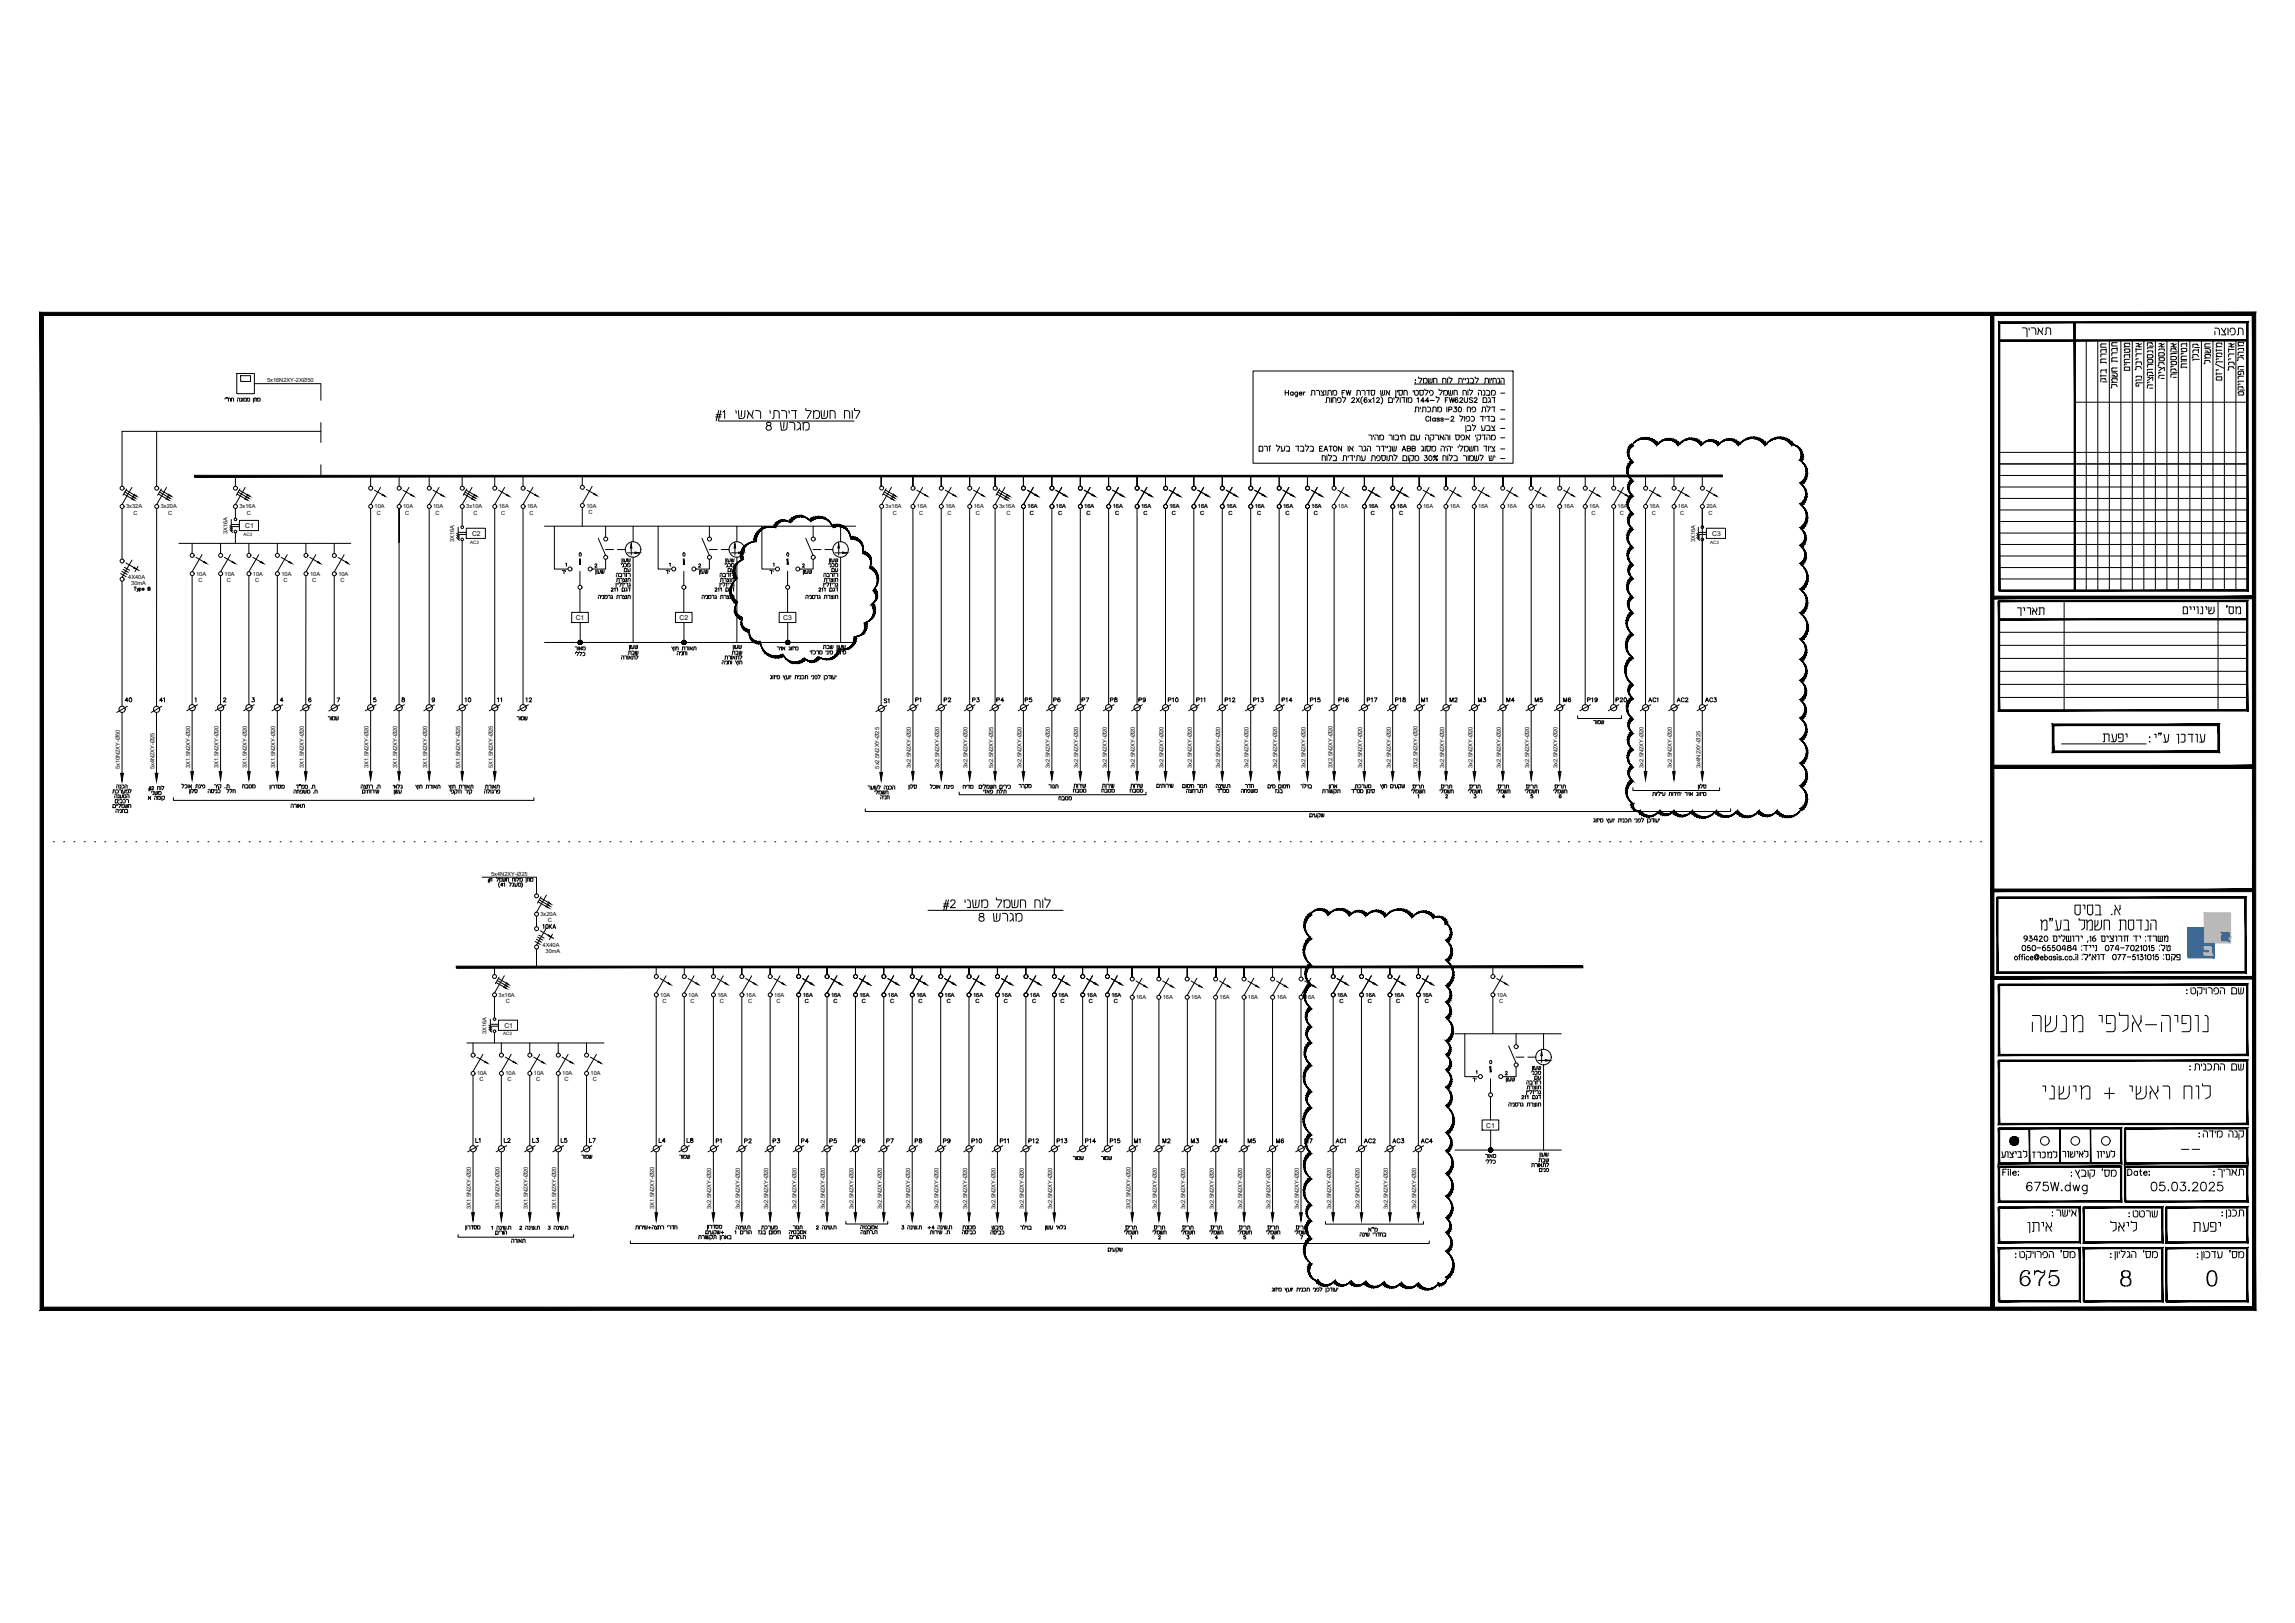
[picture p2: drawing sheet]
<svg xmlns="http://www.w3.org/2000/svg" width="707mm" height="500mm" viewBox="0 0 707 500" stroke-linecap="round" stroke-linejoin="round" font-family="sans-serif">
<defs><g id="words">
<text font-size="8.4" x="621.2" y="397.2">675</text>
<text font-size="7.1" x="623" y="369">675W.dwg</text>
<g font-size="6.6">
<text x="623.4" y="381">‰</text>
<text x="649.1" y="380.3">‰</text>
</g>
<g font-size="6.2">
<text x="621.9" y="105.1">‰</text>
<text x="637.8" y="282.9">t/ cxhx</text>
</g>
<g font-size="5.7">
<text x="234.9" y="133.7">8 ‚</text>
<text x="450.1" y="134.4">’ – -</text>
<text x="620.2" y="190.9">‰</text>
<text x="684.7" y="190.1">'‘</text>
<text x="646.6" y="229.7">’”‰</text>
<text x="672.4" y="308">: —‰… ”„</text>
<text x="644.9" y="358.1">…‰’</text>
<text x="680.5" y="363.7">: ‰</text>
<text x="661.5" y="367.9">05.03.2025</text>
<text x="683.3" y="376.4">: ‹</text>
<text x="674.5" y="380.3">’”‰</text>
</g>
<g font-size="5.3">
<text x="681.2" y="104.4">„–…”</text>
<text x="660.8" y="120.3" transform="rotate(-90 660.8 120.3)">“… ‹‰ ƒ</text>
<text x="692.1" y="122.8" transform="rotate(-90 692.1 122.8)">—‰… ”„ „</text>
<text x="673.5" y="330.9">: ‰ ‹ „</text>
<text x="615.2" y="357.7">’…–‰</text>
<text x="624.8" y="357.7">† ‹</text>
<text x="634.3" y="357.7">… ‰</text>
</g>
<g font-size="4.9">
<text x="649.8" y="118.9" transform="rotate(-90 649.8 118.9)">—† ‡</text>
<text x="656.9" y="115.4" transform="rotate(-90 656.9 115.4)">‰‡</text>
<text x="667.5" y="117.8" transform="rotate(-90 667.5 117.8)">„‰– ‘</text>
<text x="674.5" y="114.7" transform="rotate(-90 674.5 114.7)">…‡‰</text>
<text x="689" y="115.4" transform="rotate(-90 689 115.4)">‹‰ ƒ</text>
<text x="653" y="120.6" transform="rotate(-90 653 120.6)">‡ ‡</text>
<text x="434.6" y="128.1">‰ ‹ IP30 ‡” ƒ -</text>
<text x="386.6" y="140.1">† ’ ƒ EATON … ‚„ ƒ‰‰ ABB ‚…‘ „‰„‰ ‰ ‡ ƒ…‰– -</text>
<text x="630.8" y="375.7">: ‰</text>
<text x="654.4" y="376.1">:</text>
</g>
<g font-size="4.4">
<text x="182.4" y="178.2">…’</text>
<text x="214.1" y="178.2">…’</text>
<text x="246.2" y="178.2">…’</text>
<text x="192.6" y="201.4">…’</text>
<text x="205.7" y="201.8">•…‡ …</text>
<text x="224.7" y="201.4">…’</text>
<text x="190.1" y="204.3">„ …</text>
<text x="221.9" y="204.3">…</text>
<text x="33.5" y="245.5">‹ ’</text>
<text x="81.8" y="244.5">… ƒ‘</text>
<text x="120.3" y="245.9">’</text>
<text x="268.1" y="245.9">‰ ‡</text>
<text x="285.4" y="244.1">‹… ‰”</text>
<text x="312.6" y="244.1">—</text>
<text x="33.5" y="250.1">‰‰ ‡</text>
<text x="402.2" y="253.3">‰’—</text>
<text x="462.8" y="334.4">…’</text>
<text x="145.3" y="353.1">L1</text>
<text x="154.2" y="353.1">L2</text>
<text x="163" y="353.1">L3</text>
<text x="171.4" y="353.1">L5</text>
<text x="180.3" y="353.1">L7</text>
<text x="201.8" y="353.1">L4</text>
<text x="210.3" y="353.1">L8</text>
<text x="473.1" y="357.7">…’</text>
<text x="142.2" y="380.3">… ƒ‘</text>
<text x="213.8" y="383.1">… — …</text>
<text x="216.6" y="379.9">… ƒ‘</text>
<text x="313.3" y="379.9">‰…</text>
<text x="340.1" y="387">‰’—</text>
</g>
<g font-size="4">
<text x="188.7" y="178.9">„ †</text>
<text x="191.2" y="177.4">’</text>
<text x="203.9" y="178.2">ƒ‰</text>
<text x="220.5" y="178.9">„ †</text>
<text x="223" y="177.4">’</text>
<text x="239.2" y="178.2" transform="rotate(-90 239.2 178.2)">ƒ‰</text>
<text x="252.6" y="178.9">„ †</text>
<text x="255.1" y="177.4">’</text>
<text x="183.1" y="185.6">„‰ ‚ –…</text>
<text x="188.7" y="180.3">–…</text>
<text x="215.2" y="185.6">„‰ ‚ –…</text>
<text x="220.5" y="180.3">–…</text>
<text x="246.9" y="185.6">„‰ ‚ –…</text>
<text x="252.6" y="180.3">–…</text>
<text x="176" y="201.4">…</text>
<text x="37.4" y="217.3">40</text>
<text x="48" y="217.3">41</text>
<text x="85" y="217.3">4</text>
<text x="142.2" y="217.3">10</text>
<text x="152" y="217.3">11</text>
<text x="160.9" y="217.3">12</text>
<text x="271.3" y="217.7">S1</text>
<text x="280.8" y="217.3">P1</text>
<text x="289.6" y="217.3">P2</text>
<text x="298.4" y="217.3">P3</text>
<text x="305.9" y="217.3">P4</text>
<text x="314.7" y="217.3">P5</text>
<text x="323.5" y="217.3">P6</text>
<text x="332" y="217.3">P7</text>
<text x="340.8" y="217.3">P8</text>
<text x="349.6" y="217.3">P9</text>
<text x="358.8" y="217.3">P10</text>
<text x="367.2" y="217.3">P11</text>
<text x="376.1" y="217.3">P12</text>
<text x="384.9" y="217.3">P13</text>
<text x="393.7" y="217.3">P14</text>
<text x="402.5" y="217.3">P15</text>
<text x="411.3" y="217.3">P16</text>
<text x="419.8" y="217.3">P17</text>
<text x="428.6" y="217.3">P18</text>
<text x="436.7" y="217.3">M1</text>
<text x="445.6" y="217.3">M2</text>
<text x="454" y="217.3">M3</text>
<text x="462.8" y="217.3">M4</text>
<text x="471.7" y="217.3">M5</text>
<text x="480.5" y="217.3">M6</text>
<text x="487.9" y="217.3">P19</text>
<text x="496.7" y="217.3">P20</text>
<text x="506.6" y="217.3">AC1</text>
<text x="515.4" y="217.3">AC2</text>
<text x="524.2" y="217.3">AC3</text>
<text x="99.8" y="223">…</text>
<text x="158" y="223">…</text>
<text x="45.5" y="245.9">‰</text>
<text x="54.7" y="243.8">‹… ‰”</text>
<text x="64.9" y="244.1">‰— .</text>
<text x="295.6" y="244.1">‡‰ƒ</text>
<text x="329.5" y="243.8">… ‰</text>
<text x="338.3" y="243.8">… ‰</text>
<text x="347.1" y="243.8">… ‰</text>
<text x="363" y="243.8">… ‰‡ …</text>
<text x="373.9" y="245.2">ƒ&quot;</text>
<text x="382.4" y="243.8">ƒ‡</text>
<text x="391.6" y="245.5">†‚</text>
<text x="399.3" y="243.8">‰…</text>
<text x="408.2" y="244.1">…</text>
<text x="324.9" y="247.6">‡</text>
<text x="166.2" y="287.2">10KA</text>
<text x="470.6" y="332.3">‰ ‹</text>
<text x="471.7" y="333.7">’</text>
<text x="463.5" y="341.8">„‰ ‚ –…</text>
<text x="219.4" y="353.1">P1</text>
<text x="228.2" y="353.1">P2</text>
<text x="237.1" y="353.1">P3</text>
<text x="245.5" y="353.1">P4</text>
<text x="254.4" y="353.1">P5</text>
<text x="263.2" y="353.1">P6</text>
<text x="272" y="353.1">P7</text>
<text x="280.8" y="353.1">P8</text>
<text x="289.3" y="353.1">P9</text>
<text x="298.1" y="353.1">P10</text>
<text x="306.9" y="353.1">P11</text>
<text x="315.7" y="353.1">P12</text>
<text x="324.6" y="353.1">P13</text>
<text x="333" y="353.1">P14</text>
<text x="340.8" y="353.1">P15</text>
<text x="348.2" y="353.1">M1</text>
<text x="357" y="353.1">M2</text>
<text x="365.8" y="353.1">M3</text>
<text x="374.6" y="353.1">M4</text>
<text x="383.1" y="353.1">M5</text>
<text x="391.9" y="353.1">M6</text>
<text x="400.8" y="353.1">M7</text>
<text x="410.3" y="353.1">AC1</text>
<text x="419.1" y="353.1">AC2</text>
<text x="427.9" y="353.1">AC3</text>
<text x="436.7" y="353.1">AC4</text>
<text x="329.5" y="358.4">…</text>
<text x="338" y="358.4">…</text>
<text x="456.5" y="357.7">…</text>
<text x="470.6" y="360.5">…</text>
<text x="233.2" y="379.9">‹ ’</text>
<text x="295.3" y="379.9">…‹</text>
<text x="304.4" y="379.9">‰</text>
<text x="420.5" y="380.3">''</text>
</g>
<g font-size="3.5">
<text x="175" y="178.2" transform="rotate(-90 175 178.2)">ƒ‰</text>
<text x="190.1" y="175.7">‰ ‹</text>
<text x="222.2" y="175.7">‰ ‹</text>
<text x="254" y="175.7">‰ ‹</text>
<text x="489.7" y="224">…</text>
<text x="73.4" y="243.8">‡</text>
<text x="321.7" y="243.8">…</text>
<text x="416.3" y="243.8">‹ ’</text>
<text x="34.2" y="248.4">‰ ‹</text>
<text x="455.4" y="334.4" transform="rotate(-90 455.4 334.4)">ƒ‰</text>
<text x="469.2" y="336.5">–…</text>
<text x="473.1" y="361.9">‰ ”</text>
</g>
<text font-size="2.6" x="670.6" y="355.2">--</text>
<g font-size="2.1">
<text x="75.5" y="162.6">C1</text>
<text x="145.4" y="165">C2</text>
<text x="527.4" y="165">C3</text>
<text x="177.3" y="190.9">C1</text>
<text x="209.3" y="190.9">C2</text>
<text x="241.3" y="190.9">C3</text>
<text x="155.4" y="316.5">C1</text>
<text x="457.8" y="347.3">C1</text>
</g>
<g font-size="1.7">
<text x="82.3" y="117.7">5x16N2XY-2XØ50</text>
<text x="38.9" y="156.6">3x32A</text>
<text x="41.1" y="158.5">C</text>
<text x="49.5" y="156.6">3x20A</text>
<text x="51.8" y="158.5">C</text>
<text x="73.7" y="156.6">3x16A</text>
<text x="76" y="158.5">C</text>
<text x="115.4" y="156.6">10A</text>
<text x="116.1" y="158.5">C</text>
<text x="124.2" y="156.6">10A</text>
<text x="124.8" y="158.5">C</text>
<text x="133.4" y="156.6">10A</text>
<text x="134.2" y="158.5">C</text>
<text x="143.6" y="156.6">3x10A</text>
<text x="145.9" y="158.5">C</text>
<text x="153.6" y="156.6">16A</text>
<text x="154.3" y="158.5">C</text>
<text x="162.4" y="156.6">16A</text>
<text x="163.1" y="158.5">C</text>
<text x="180.6" y="156.4">10A</text>
<text x="181.3" y="158.2">C</text>
<text x="272.8" y="156.6">3x16A</text>
<text x="275" y="158.5">C</text>
<text x="282.4" y="156.6">16A</text>
<text x="283.2" y="158.5">C</text>
<text x="291.2" y="156.6">16A</text>
<text x="291.9" y="158.5">C</text>
<text x="300" y="156.6">16A</text>
<text x="300.7" y="158.5">C</text>
<text x="307.8" y="156.6">3x16A</text>
<text x="310" y="158.5">C</text>
<text x="316.5" y="156.6">16A</text>
<text x="317.2" y="158.5">C</text>
<text x="325.3" y="156.6">16A</text>
<text x="326" y="158.5">C</text>
<text x="334" y="156.6">16A</text>
<text x="334.7" y="158.5">C</text>
<text x="342.8" y="156.6">16A</text>
<text x="343.5" y="158.5">C</text>
<text x="351.5" y="156.6">16A</text>
<text x="352.2" y="158.5">C</text>
<text x="360.3" y="156.6">16A</text>
<text x="361" y="158.5">C</text>
<text x="369" y="156.6">16A</text>
<text x="369.7" y="158.5">C</text>
<text x="377.8" y="156.6">16A</text>
<text x="378.5" y="158.5">C</text>
<text x="386.5" y="156.6">16A</text>
<text x="387.2" y="158.5">C</text>
<text x="395.3" y="156.6">16A</text>
<text x="396" y="158.5">C</text>
<text x="404" y="156.6">16A</text>
<text x="404.7" y="158.5">C</text>
<text x="412.2" y="156.6">16A</text>
<text x="421.5" y="156.6">16A</text>
<text x="422.2" y="158.5">C</text>
<text x="430.3" y="156.6">16A</text>
<text x="431" y="158.5">C</text>
<text x="438.4" y="156.6">16A</text>
<text x="446.6" y="156.6">16A</text>
<text x="455.4" y="156.6">16A</text>
<text x="464.1" y="156.6">16A</text>
<text x="472.9" y="156.6">16A</text>
<text x="481.7" y="156.6">16A</text>
<text x="489.6" y="156.6">16A</text>
<text x="490.3" y="158.5">C</text>
<text x="498.3" y="156.6">16A</text>
<text x="499" y="158.5">C</text>
<text x="508.1" y="156.6">16A</text>
<text x="508.8" y="158.5">C</text>
<text x="516.9" y="156.6">16A</text>
<text x="517.6" y="158.5">C</text>
<text x="525.7" y="156.6">20A</text>
<text x="526.3" y="158.5">C</text>
<text x="70.1" y="164.5" transform="rotate(-90 70.1 164.5)">3X16A</text>
<text x="140" y="166.9" transform="rotate(-90 140 166.9)">3X16A</text>
<text x="522.2" y="166.9" transform="rotate(-90 522.2 166.9)">3X16A</text>
<text x="39.5" y="178.4">4X40A</text>
<text x="60.4" y="177.3">10A</text>
<text x="61.1" y="179.2">C</text>
<text x="69.2" y="177.3">10A</text>
<text x="69.9" y="179.2">C</text>
<text x="77.9" y="177.3">10A</text>
<text x="78.6" y="179.2">C</text>
<text x="86.7" y="177.3">10A</text>
<text x="87.4" y="179.2">C</text>
<text x="95.5" y="177.3">10A</text>
<text x="96.2" y="179.2">C</text>
<text x="104.2" y="177.3">10A</text>
<text x="104.9" y="179.3">C</text>
<text x="40.4" y="180.3">30mA</text>
<text x="37" y="236.9" transform="rotate(-90 37 236.9)">5x10N2XY-Ø50</text>
<text x="47.6" y="236.9" transform="rotate(-90 47.6 236.9)">5x4N2XY-Ø25</text>
<text x="58.5" y="236.4" transform="rotate(-90 58.5 236.4)">3X1.5N2XY-Ø20</text>
<text x="67.3" y="236.4" transform="rotate(-90 67.3 236.4)">3X1.5N2XY-Ø20</text>
<text x="76.1" y="236.4" transform="rotate(-90 76.1 236.4)">3X1.5N2XY-Ø20</text>
<text x="84.8" y="236.4" transform="rotate(-90 84.8 236.4)">3X1.5N2XY-Ø20</text>
<text x="93.6" y="236.4" transform="rotate(-90 93.6 236.4)">3X1.5N2XY-Ø20</text>
<text x="113.5" y="236.4" transform="rotate(-90 113.5 236.4)">3X1.5N2XY-Ø20</text>
<text x="122.3" y="236.4" transform="rotate(-90 122.3 236.4)">3X1.5N2XY-Ø20</text>
<text x="131.6" y="236.4" transform="rotate(-90 131.6 236.4)">3X1.5N2XY-Ø20</text>
<text x="141.8" y="236.4" transform="rotate(-90 141.8 236.4)">5X1.5N2XY-Ø25</text>
<text x="151.8" y="236.4" transform="rotate(-90 151.8 236.4)">5X1.5N2XY-Ø25</text>
<text x="270.8" y="236.7" transform="rotate(-90 270.8 236.7)">5x2.5N2XY-Ø25</text>
<text x="280.6" y="236.4" transform="rotate(-90 280.6 236.4)">3x2.5N2XY-Ø20</text>
<text x="289.3" y="236.4" transform="rotate(-90 289.3 236.4)">3x2.5N2XY-Ø20</text>
<text x="298.1" y="236.4" transform="rotate(-90 298.1 236.4)">3x2.5N2XY-Ø20</text>
<text x="305.9" y="236.4" transform="rotate(-90 305.9 236.4)">5x2.5N2XY-Ø25</text>
<text x="314.7" y="236.4" transform="rotate(-90 314.7 236.4)">3x2.5N2XY-Ø20</text>
<text x="323.4" y="236.4" transform="rotate(-90 323.4 236.4)">3x2.5N2XY-Ø20</text>
<text x="332.1" y="236.4" transform="rotate(-90 332.1 236.4)">3x2.5N2XY-Ø20</text>
<text x="340.9" y="236.4" transform="rotate(-90 340.9 236.4)">3x2.5N2XY-Ø20</text>
<text x="349.6" y="236.4" transform="rotate(-90 349.6 236.4)">3x2.5N2XY-Ø20</text>
<text x="358.4" y="236.4" transform="rotate(-90 358.4 236.4)">3x2.5N2XY-Ø20</text>
<text x="367.2" y="236.4" transform="rotate(-90 367.2 236.4)">3x2.5N2XY-Ø20</text>
<text x="375.9" y="236.4" transform="rotate(-90 375.9 236.4)">3x2.5N2XY-Ø20</text>
<text x="384.6" y="236.4" transform="rotate(-90 384.6 236.4)">3x2.5N2XY-Ø20</text>
<text x="393.4" y="236.4" transform="rotate(-90 393.4 236.4)">3x2.5N2XY-Ø20</text>
<text x="402.1" y="236.4" transform="rotate(-90 402.1 236.4)">3x2.5N2XY-Ø20</text>
<text x="410.4" y="236.4" transform="rotate(-90 410.4 236.4)">3X2.5N2XY-Ø20</text>
<text x="419.7" y="236.4" transform="rotate(-90 419.7 236.4)">3x2.5N2XY-Ø20</text>
<text x="428.4" y="236.4" transform="rotate(-90 428.4 236.4)">3x2.5N2XY-Ø20</text>
<text x="436.7" y="236.4" transform="rotate(-90 436.7 236.4)">3X2.5N2XY-Ø20</text>
<text x="444.8" y="236.4" transform="rotate(-90 444.8 236.4)">3x2.5N2XY-Ø20</text>
<text x="453.6" y="236.4" transform="rotate(-90 453.6 236.4)">3x2.5N2XY-Ø20</text>
<text x="462.3" y="236.4" transform="rotate(-90 462.3 236.4)">3x2.5N2XY-Ø20</text>
<text x="471.1" y="236.4" transform="rotate(-90 471.1 236.4)">3x2.5N2XY-Ø20</text>
<text x="479.8" y="236.4" transform="rotate(-90 479.8 236.4)">3x2.5N2XY-Ø20</text>
<text x="506.3" y="236.4" transform="rotate(-90 506.3 236.4)">3x2.5N2XY-Ø20</text>
<text x="515" y="236.4" transform="rotate(-90 515 236.4)">3x2.5N2XY-Ø20</text>
<text x="523.8" y="236.4" transform="rotate(-90 523.8 236.4)">3x4N2XY-Ø25</text>
<text x="151.3" y="269.7">5x4N2XY-Ø25</text>
<text x="166.5" y="282.2">3x20A</text>
<text x="168.7" y="284.1">C</text>
<text x="167.1" y="291.7">4X40A</text>
<text x="168.1" y="293.6">30mA</text>
<text x="153.6" y="307.1">3x16A</text>
<text x="155.8" y="308.9">C</text>
<text x="203.4" y="307.1">10A</text>
<text x="204.1" y="308.9">C</text>
<text x="212" y="307.1">10A</text>
<text x="212.7" y="308.9">C</text>
<text x="221" y="307.1">16A</text>
<text x="221.7" y="308.9">C</text>
<text x="229.7" y="307.1">16A</text>
<text x="230.5" y="308.9">C</text>
<text x="238.5" y="307.1">16A</text>
<text x="239.2" y="308.9">C</text>
<text x="247.3" y="307.1">16A</text>
<text x="247.9" y="308.9">C</text>
<text x="256" y="307.1">16A</text>
<text x="256.7" y="308.9">C</text>
<text x="264.8" y="307.1">16A</text>
<text x="265.5" y="308.9">C</text>
<text x="273.5" y="307.1">16A</text>
<text x="274.2" y="308.9">C</text>
<text x="282.3" y="307.1">16A</text>
<text x="283" y="308.9">C</text>
<text x="291" y="307.1">16A</text>
<text x="291.7" y="308.9">C</text>
<text x="299.8" y="307.1">16A</text>
<text x="300.5" y="308.9">C</text>
<text x="308.5" y="307.1">16A</text>
<text x="309.2" y="308.9">C</text>
<text x="317.2" y="307.1">16A</text>
<text x="318" y="308.9">C</text>
<text x="326" y="307.1">16A</text>
<text x="326.7" y="308.9">C</text>
<text x="334.8" y="307.1">16A</text>
<text x="335.4" y="308.9">C</text>
<text x="342.3" y="307.1">16A</text>
<text x="343.1" y="308.9">C</text>
<text x="350" y="307.8">16A</text>
<text x="358.2" y="307.8">16A</text>
<text x="366.9" y="307.8">16A</text>
<text x="375.7" y="307.8">16A</text>
<text x="384.4" y="307.8">16A</text>
<text x="393.3" y="307.8">16A</text>
<text x="402" y="307.8">16A</text>
<text x="411.9" y="307.1">16A</text>
<text x="412.6" y="308.9">C</text>
<text x="420.7" y="307.1">16A</text>
<text x="421.4" y="308.9">C</text>
<text x="429.4" y="307.1">16A</text>
<text x="430.1" y="308.9">C</text>
<text x="438.1" y="307.1">16A</text>
<text x="438.9" y="308.9">C</text>
<text x="461.1" y="307">10A</text>
<text x="461.8" y="308.9">C</text>
<text x="149.9" y="318.4" transform="rotate(-90 149.9 318.4)">3X16A</text>
<text x="146.9" y="331.2">10A</text>
<text x="147.7" y="333.1">C</text>
<text x="155.7" y="331.2">10A</text>
<text x="156.4" y="333.1">C</text>
<text x="164.5" y="331.2">10A</text>
<text x="165.1" y="333.1">C</text>
<text x="173.2" y="331.2">10A</text>
<text x="173.9" y="333.1">C</text>
<text x="181.9" y="331.2">10A</text>
<text x="182.6" y="333.1">C</text>
<text x="145.1" y="372.3" transform="rotate(-90 145.1 372.3)">3X1.5N2XY-Ø20</text>
<text x="153.8" y="372.3" transform="rotate(-90 153.8 372.3)">3X1.5N2XY-Ø20</text>
<text x="162.6" y="372.3" transform="rotate(-90 162.6 372.3)">3X1.5N2XY-Ø20</text>
<text x="171.3" y="372.3" transform="rotate(-90 171.3 372.3)">3X1.5N2XY-Ø20</text>
<text x="201.5" y="372.3" transform="rotate(-90 201.5 372.3)">3X1.5N2XY-Ø20</text>
<text x="219.1" y="372.3" transform="rotate(-90 219.1 372.3)">3x2.5N2XY-Ø20</text>
<text x="227.9" y="372.3" transform="rotate(-90 227.9 372.3)">3x2.5N2XY-Ø20</text>
<text x="236.6" y="372.3" transform="rotate(-90 236.6 372.3)">3x2.5N2XY-Ø20</text>
<text x="245.4" y="372.3" transform="rotate(-90 245.4 372.3)">3x2.5N2XY-Ø20</text>
<text x="254.1" y="372.3" transform="rotate(-90 254.1 372.3)">3x2.5N2XY-Ø20</text>
<text x="262.9" y="372.3" transform="rotate(-90 262.9 372.3)">3x2.5N2XY-Ø20</text>
<text x="271.6" y="372.3" transform="rotate(-90 271.6 372.3)">3x2.5N2XY-Ø20</text>
<text x="280.4" y="372.3" transform="rotate(-90 280.4 372.3)">3x2.5N2XY-Ø20</text>
<text x="289.1" y="372.3" transform="rotate(-90 289.1 372.3)">3x2.5N2XY-Ø20</text>
<text x="297.9" y="372.3" transform="rotate(-90 297.9 372.3)">3x2.5N2XY-Ø20</text>
<text x="306.6" y="372.3" transform="rotate(-90 306.6 372.3)">3x2.5N2XY-Ø20</text>
<text x="315.4" y="372.3" transform="rotate(-90 315.4 372.3)">3x2.5N2XY-Ø20</text>
<text x="324.1" y="372.3" transform="rotate(-90 324.1 372.3)">3x2.5N2XY-Ø20</text>
<text x="348.2" y="372.3" transform="rotate(-90 348.2 372.3)">3X2.5N2XY-Ø20</text>
<text x="356.4" y="372.3" transform="rotate(-90 356.4 372.3)">3x2.5N2XY-Ø20</text>
<text x="365.1" y="372.3" transform="rotate(-90 365.1 372.3)">3x2.5N2XY-Ø20</text>
<text x="373.9" y="372.3" transform="rotate(-90 373.9 372.3)">3x2.5N2XY-Ø20</text>
<text x="382.7" y="372.3" transform="rotate(-90 382.7 372.3)">3x2.5N2XY-Ø20</text>
<text x="391.4" y="372.3" transform="rotate(-90 391.4 372.3)">3x2.5N2XY-Ø20</text>
<text x="400.1" y="372.3" transform="rotate(-90 400.1 372.3)">3x2.5N2XY-Ø20</text>
<text x="410" y="372.3" transform="rotate(-90 410 372.3)">3x2.5N2XY-Ø20</text>
<text x="418.8" y="372.3" transform="rotate(-90 418.8 372.3)">3x2.5N2XY-Ø20</text>
<text x="427.5" y="372.3" transform="rotate(-90 427.5 372.3)">3x2.5N2XY-Ø20</text>
<text x="436.3" y="372.3" transform="rotate(-90 436.3 372.3)">3x2.5N2XY-Ø20</text>
</g>
<g font-size="1.4">
<text x="75" y="165.1">AC3</text>
<text x="144.8" y="167.5">AC3</text>
<text x="526.8" y="167.5">AC3</text>
<text x="155" y="318.9">AC3</text>
</g>
</g></defs>
<!-- layer: 0-Lochot -->
<g fill="#000" stroke="#000" stroke-width=".31">
<path d="M40.6 153.4l.8 .6-.9-.3zM41 152.8l.7 .6-.9-.3zM41.3 152.2l.8 .6-1-.3zM51.3 153.4l.7 .6-.9-.3zM51.6 152.8l.8 .6-.9-.3zM52 152.2l.7 .6-.8-.3zM75.5 153.4l.7 .6-.8-.3zM75.9 152.8l.7 .6-.9-.3zM76.2 152.2l.8 .6-.9-.3zM117.9 152.2l.7 .6-.9-.3zM126.6 152.2l.8 .6-.9-.3zM135.9 152.2l.8 .6-.9-.3z"/>
<path d="M145.4 153.4l.7 .6-.9-.3zM145.8 152.8l.7 .6-.9-.3zM146.1 152.2l.8 .6-.9-.3zM156.1 152.2l.7 .6-.8-.3zM164.8 152.2l.8 .6-.9-.3zM183.1 152l.7 .6-.9-.4zM274.6 153.4l.7 .6-.9-.3zM274.9 152.8l.8 .6-.9-.3zM275.3 152.2l.7 .6-.9-.3zM284.9 152.2l.8 .6-.9-.3zM293.7 152.2l.7 .6-.9-.3zM302.4 152.2l.7 .6-.8-.3z"/>
<path d="M309.5 153.4l.8 .6-.9-.3zM309.9 152.8l.7 .6-.8-.3zM310.2 152.2l.8 .6-.9-.3zM319 152.2l.7 .6-.9-.3zM327.7 152.2l.8 .6-.9-.3zM336.5 152.2l.7 .6-.9-.3zM345.2 152.2l.8 .6-.9-.3zM354 152.2l.7 .6-.9-.3zM362.8 152.2l.7 .6-.9-.3zM371.5 152.2l.7 .6-.9-.3zM380.2 152.2l.8 .6-.9-.3zM389 152.2l.7 .6-.9-.3z"/>
<path d="M397.7 152.2l.8 .6-.9-.3zM406.5 152.2l.7 .6-.9-.3zM414.6 152.2l.8 .6-.9-.3zM424 152.2l.7 .6-.9-.3zM432.7 152.2l.8 .6-.9-.3zM440.9 152.2l.7 .6-.9-.3zM449.1 152.2l.7 .6-.9-.3zM457.8 152.2l.8 .6-.9-.3zM466.6 152.2l.7 .6-.9-.3zM475.4 152.2l.7 .6-.9-.3zM484.2 152.2l.7 .6-.9-.3zM492 152.2l.8 .6-.9-.3z"/>
<path d="M500.8 152.2l.7 .6-.9-.3zM510.6 152.2l.7 .6-.8-.3zM519.3 152.2l.8 .6-.9-.3zM528.1 152.2l.7 .6-.9-.3zM62.9 172.9l.7 .6-.9-.3zM71.6 172.9l.8 .6-.9-.3zM80.4 172.9l.8 .6-1-.3zM89.2 172.9l.7 .6-.9-.3zM98 172.9l.7 .7-.9-.4zM106.7 173l.7 .6-.9-.3zM194.4 167.4l.2 1.4h-.4zM195.6 170l1.4 .3-1.4 .2z"/>
<path d="M226.4 167.4l.2 1.4h-.5zM227.5 170l1.4 .3-1.4 .2zM258.4 167.4l.2 1.4h-.5zM259.5 170l1.4 .3-1.4 .2zM37.2 238.2h.8l-.4 2.5zM47.8 238.2h.8l-.4 2.5zM58.8 237.7h.8l-.4 2.5zM67.5 237.7h.8l-.4 2.5zM76.2 237.7h.9l-.4 2.5zM85 237.7h.9l-.5 2.5zM93.8 237.7h.8l-.4 2.5zM113.7 237.7h.9l-.4 2.5z"/>
<path d="M122.5 237.7h.8l-.4 2.5zM131.8 237.7h.8l-.4 2.5zM142 237.7h.8l-.4 2.5zM152 237.7h.8l-.4 2.5zM271 237.9h.9l-.5 2.5zM280.8 237.7h.8l-.4 2.5zM289.5 237.7h.9l-.5 2.5zM298.3 237.7h.8l-.4 2.5zM306.1 237.7h.8l-.4 2.5zM314.8 237.7h.9l-.4 2.5zM323.6 237.7h.8l-.4 2.5zM332.4 237.7h.8l-.4 2.5z"/>
<path d="M341.1 237.7h.8l-.4 2.5zM349.8 237.7h.9l-.4 2.5zM358.6 237.7h.9l-.5 2.5zM367.4 237.7h.8l-.5 2.5zM376.1 237.7h.8l-.4 2.5zM384.9 237.7h.8l-.4 2.5zM393.6 237.7h.8l-.4 2.5zM402.3 237.7h.9l-.4 2.5zM419.9 237.7h.8l-.4 2.5zM428.6 237.7h.8l-.4 2.5zM445.1 237.7h.8l-.5 2.5zM453.8 237.7h.8l-.4 2.5z"/>
<path d="M462.5 237.7h.9l-.4 2.5zM471.3 237.7h.8l-.4 2.5zM480 237.7h.9l-.5 2.5zM506.5 237.7h.8l-.4 2.5zM515.2 237.7h.8l-.3 2.5zM524 237.7h.8l-.4 2.5zM168.3 279l.7 .6-.9-.3zM168.6 278.4l.8 .6-.9-.3zM169 277.8l.7 .6-.9-.3zM155.4 303.9l.7 .6-.9-.4zM155.7 303.3l.7 .6-.9-.4zM156 302.7l.8 .6-.9-.3z"/>
<path d="M205.9 302.7l.7 .6-.9-.3zM214.5 302.7l.7 .6-.9-.3zM223.5 302.7l.7 .6-.9-.3zM232.2 302.7l.8 .6-.9-.3zM241 302.7l.7 .6-.9-.3zM249.7 302.7l.7 .6-.8-.3zM258.5 302.7l.7 .6-.9-.3zM267.2 302.7l.8 .6-.9-.3zM276 302.7l.7 .6-.9-.3zM284.7 302.7l.8 .6-.9-.3zM293.5 302.7l.7 .6-.9-.3zM302.2 302.7l.8 .6-.9-.3z"/>
<path d="M311 302.7l.7 .6-.9-.3zM319.7 302.7l.8 .6-.9-.3zM328.5 302.7l.7 .6-.9-.3zM337.2 302.7l.7 .6-.8-.3zM344.8 302.7l.8 .6-.9-.3zM352.4 303.4l.8 .7-.9-.4zM360.6 303.4l.8 .7-.9-.4zM369.4 303.4l.8 .7-1-.4zM378.2 303.4l.7 .7-.9-.4zM386.9 303.4l.7 .7-.8-.4zM395.7 303.4l.8 .7-.9-.4zM404.5 303.4l.7 .7-.9-.4z"/>
<path d="M414.4 302.7l.7 .6-.9-.3zM423.1 302.7l.8 .6-.9-.3zM431.9 302.7l.7 .6-.9-.3zM440.6 302.7l.8 .6-.9-.3zM463.5 302.7l.8 .6-.9-.3zM149.4 326.9l.8 .6-.9-.4zM158.2 326.9l.7 .6-.9-.4zM166.9 326.9l.7 .6-.8-.4zM175.7 326.9l.7 .6-.9-.4zM184.4 326.9l.7 .6-.9-.4zM474.9 323.7l.2 1.4h-.5zM476 326.4l1.4 .2-1.4 .2z"/>
<path d="M145.3 373.5h.8l-.4 2.5zM154.1 373.5h.8l-.5 2.5zM162.8 373.5h.8l-.4 2.5zM171.5 373.5h.9l-.4 2.5zM201.8 373.5h.8l-.5 2.5zM219.3 373.5h.9l-.4 2.5zM228.1 373.5h.8l-.4 2.5zM236.9 373.5h.8l-.5 2.5zM245.6 373.5h.8l-.4 2.5zM254.3 373.5h.9l-.4 2.5zM263.1 373.5h.8l-.4 2.5zM271.8 373.5h.9l-.5 2.5z"/>
<path d="M280.6 373.6h.8l-.4 2.5zM289.3 373.6h.9l-.4 2.5zM298.1 373.6h.8l-.4 2.5zM306.8 373.6h.9l-.4 2.5zM315.6 373.6h.8l-.4 2.5zM324.4 373.6h.8l-.4 2.5zM356.6 373.5h.8l-.4 2.5zM365.3 373.5h.9l-.4 2.5zM374.1 373.5h.8l-.4 2.5zM382.9 373.5h.8l-.5 2.5zM391.6 373.5h.8l-.4 2.5zM400.3 373.5h.9l-.4 2.5z"/>
<path d="M410.3 373.5h.8l-.4 2.5zM419 373.5h.8l-.4 2.5zM427.7 373.5h.9l-.4 2.5zM436.5 373.5h.8l-.4 2.5z"/>
<path d="M59.9 146.4v.5l470.7-.5zM59.9 146.9l470.7-.5v.5z"/>
<path d="M178.5 172.2v1.6h.3zM178.5 172.2h.3v1.6z"/>
<path d="M210.5 172.2v1.6h.2zM210.5 172.2h.2v1.6z"/>
<path d="M242.5 172.2v1.6h.2zM242.5 172.2h.2v1.6z"/>
<path d="M140.5 297.6v.5l347.1-.5zM140.5 298.1l347.1-.5v.5z"/>
<path d="M459 328.5v1.7h.3zM459 328.5h.3v1.7z"/>
</g>
<g fill="none" stroke="#000" stroke-width=".31">
<path d="M72.9 115h5.5v6.3h-5.5zM74.1 115.7h3.1v1.8h-3.1zM78.4 118.2h20.4v5.1M435.7 118.3h27.8M435.9 117.1h.2zM435.9 118h.2zM437 116.1v.4l1 .1-.7 1.4M438.4 116.5l.1 1.5M438.5 116.9l.7-.4 .4 .4-.1 .9-.6 .2M438.9 119.8l.1 .4 .9 .1-.7 1.4M439.9 116.5l.2 1.5h.8l.3-1.5M440.6 116.5l-.1 1.2"/>
<path d="M441.6 118v-1.5l1 .2v1.3M443.3 119.8l.1 .4 .9 .1-.7 1.4M444.4 118v-1.5l.9 .2 .1 1.3M445.9 116.5v1.5M446.4 116.1v.4l.9 .1-.6 1.4M449.2 118l.2-.2v-1.3l.9 .2 .1 1.3M450.8 116.5l.1 .5M451.4 116.5v.5M451.9 116.5l.5 .4v1.1h-.5M452.6 119.8l.1 .4 .9 .1-.7 1.4M452.8 116.5h.6a.81 .81 0 0 1 .6 .7 .81 .81 0 0 1-.5 .8M452.8 118h1.2"/>
<path d="M454.4 116.1l.1 .4 .9 .1-.7 1.4M457.2 118l.3-.2v-1.3l.9 .2 .1 1.3M458.9 116.5l.1 1.5M459.4 116.5l.1 .5M459.9 118v-1.5l.9 .2 .1 1.3M461.3 116.5l.6 .4v1.1h-.6M462.4 116.5l.9 .2v1.3M462.4 117.2v.8M37.6 132.9v16.8M48.3 132.9v16.8M69.3 122.6v.4M69.7 122.4l-.1 .3"/>
<path d="M70 122.4l-.1 .3M70.4 123.6v-1l.6 .1v.9M71.3 123.6v-1l.6 .1 .1 .9M73.2 122.6l.6 .1v.9M73.2 123.1v.5M74.1 122.6l.4 .3v.7h-.4M74.8 122.6v1M75.1 122.6v1M75.1 122.8l.3-.2 .5 .1v.8l-.5 .1M76.1 122.6l.1 1M76.2 122.8l.3-.2 .4 .1v.8l-.4 .1M78 122.6l.1 1.3"/>
<path d="M78.4 122.6h.3M78.6 122.6l-.1 1M79 122.6l.1 1M79.3 122.6l.1 1M79.4 122.8l.3-.2 .4 .1v.8l-.4 .1M98.8 130.1v6.2M220.5 128.4h1.6M220.6 127.7h1.6M221.4 126.5l-.8 3.1M221.5 129.7h41.6M222.1 126.5l-.8 3.1M222.6 126.9l.6-.4v2.4"/>
<path d="M226.7 126.5l.1 .8M227.5 126.5l.2 2.4h1l.6-.4 .2-2M228.5 126.5l-.2 1.8M230.2 126.5l1.8 2.4M230.6 127l-.4 1.9M232 126.5l-.4 1.8M232.7 126.5h.9l.6 .3 .1 2.1M237.2 126.5l.1 .8M238 128.9l.4-.4v-2h.9l.6 .3 .1 2.1M240.7 126.5h.9l.6 .3 .1 2.1M243 126.5l.1 .8M243.8 126.5h1.6"/>
<path d="M245 126.5v2.4M248.2 125.8l.2 .7 1.5 .1-1.2 2.3M250.5 126.5l.2 2.4M250.7 127a.97 .97 0 0 1 .9-.6 .97 .97 0 0 1 .9 .7v1.1a.87 .87 0 0 1-1.2 .7M252.9 126.5l.3 2.4h1l.6-.4 .2-2M254 126.5l-.2 1.8M255.7 128.9v-2.4h.9l.6 .3 .1 2.1M260.1 128.9v-2.4h.9l.6 .3 .1 2.1M262.4 126.5l.2 2.4M263.2 125.8l.1 .7 1.5 .1-1.1 2.3M395.9 120.2v1.5M395.9 121h1"/>
<path d="M396.9 120.2v1.5M398.4 121a.49 .49 0 0 0-.8-.1 .49 .49 0 0 0 0 .7 .49 .49 0 0 0 .8-.1M398.4 120.7v1M399.7 120.7l-.1 1.4h-.5M399.7 121a.49 .49 0 0 0-.7-.1 .49 .49 0 0 0 0 .7 .49 .49 0 0 0 .7-.1M400.2 121.2h.9a.48 .48 0 0 0-.7-.3 .48 .48 0 0 0-.2 .6 .48 .48 0 0 0 .7 .2l.2-.2M401.5 120.7v1M402 120.7l-.3 .1-.2 .4M403.8 121.7l.3-.2v-1.3l.9 .3v1.2M405.5 120.2l.9 .3 .1 1.2M406.9 120.2l1 1.5h-1M407.9 120.2l-.4 .9"/>
<path d="M408.3 120.2l.1 1.5M408.3 124l.3-.2v-1.3l1 .2v1.3M408.9 121.7l.2-.2v-1.3l.9 .3 .1 1.2M409.2 139.9v.4l1 .1-.7 1.5M410 122.5l.1 1.5M410.5 120.2l.1 1.5M410.5 124v-1.5l1 .2 .1 1.3M410.6 120.6l.8-.4 .4 .5-.1 .8-.6 .2M412.1 123.3a.57 .57 0 0 1 .3-.9 .57 .57 0 0 1 .7 .7l-.3 .8-.6 .1M413.4 121h.6M413.6 122.1v.4l1 .1-.7 1.4M414.4 120.2h-1v1.5"/>
<path d="M414.7 120.2l.3 1.5 .4-1.5 .4 1.5 .3-1.5M416.4 122.8l.1-.2 .5-.1 .3 .4-1 1.1h1M417.8 121.7l.2-.2v-1.3l1 .3 .1 1.2M417.8 122.5l1 1.5M418.8 122.5l-1 1.5M419.5 120.2l.9 .3 .1 1.2M419.7 122.2a1.53 1.53 0 0 0 0 2.3M420.9 120.2h1M421 122.7v-.1a.68 .68 0 0 0-.8 .6 .68 .68 0 0 0 .7 .7 .47 .47 0 0 0 0-.8 .47 .47 0 0 0-.7 .4M421.6 134l1 .2v1.3M421.6 123l.8 1M421.7 120.2v1.5"/>
<path d="M422.4 120.2h1.1l-.3 1.5h-.7zM422.4 123l-.8 1M422.8 122.8l.4-.3v1.5M423 134l.1 .5M423.5 134l1 .2 .1 1.3M424.1 122.8l.1-.2 .4-.1 .3 .4-.9 1.1h1M425 134l.1 1.5M425.1 134.3l.2-.3h.5l.4 .4-.1 .9-.6 .2M425.3 120.2l.1 1.5 1-.2 .2-1.3M425.4 122.2a1.53 1.53 0 0 1 0 2.3M425.9 120.2l-.1 1.2M427 120.2l1.1 1.5"/>
<path d="M427.3 120.6l-.3 1.1M427.8 122.5l1 .2 .1 1.3h-1.1zM427.9 134l.9 .2v1.3M428.1 120.2l-.2 1.2M429.3 134v1.5M429.3 122.5l.1 .5M429.4 139.9l.1 .4 .9 .1-.7 1.5M429.8 134h.6a.82 .82 0 0 1 .5 .7 .82 .82 0 0 1-.5 .8M429.9 122.1v.4l.9 .1-.7 1.4M429.9 120.2l.1 2M430.4 120.2l.1 .5M430.9 120.2h1.2l-.3 1.5h-.8z"/>
<path d="M431.3 122.5v1.5M431.3 134l.1 .5M431.8 122.5h1M431.8 135.5v-1.5l1 .2 .1 1.3M432.5 121.7v-1.5l.9 .3 .1 1.2M432.6 122.5v1.5M434.6 134h1l.2 1.5h-1.2zM435.3 120.2l.1 .5M435.8 120.2l.1 1.3 .8 .2 .2-1-.2-.4h-.5M436.2 134l.3 1.5M437.3 120.2h1.2l-.3 1.5h-.7zM437.3 134l-.1 1.3-1 .2"/>
<path d="M439.1 134l1 .2v1.3M440.5 121.1a.56 .56 0 0 1 .3-.9 .56 .56 0 0 1 .7 .6l-.3 .9h-.6M440.6 134h1.1l-.2 1.3-.4 .2M442.1 134l1 .2v1.3M442.4 122.1l.1 .4 .9 .1-.7 1.4M443.6 134l1.1 1.5M443.8 134.3l-.2 1.2M444.7 120.2l.1 1.5M444.7 134l-.3 1.1M444.8 120.6l.4-.4 .7 .3v1l-.7 .2M445.1 134l1 .2v1.3M446.2 120.2l.2 1.5h.8l.3-1.5"/>
<path d="M446.4 139.9l.1 .4 .9 .1-.7 1.5M446.6 134v1.5M446.8 120.2v1.2M447.9 121.7v-1.5l1 .3v1.2M450.7 121.7v-1.5l.9 .3 .1 1.2M452.1 120.2l.1 1.5M455.4 120.2l1 .3v1.2M455.4 121v.7M455.9 139.9l.1 .4 .9 .1-.7 1.5M456.9 120.2l.5 .5v1h-.5M457.8 120.2h.6a.79 .79 0 0 1 .6 .8 .79 .79 0 0 1-.5 .7M457.8 121.7h1.2"/>
<path d="M459.4 120.2l.1 1.5M459.5 120.6l.7-.4 .4 .5-.1 .8-.6 .2M462.3 121.1h1.2M37.6 156.6v15.6M38.1 152.2l2.5 1.4M38.5 151.6l2.4 1.4M38.8 151l2.4 1.4M39 150.6l-1.1 1.9M40.6 150.1l-3 5.3M48.3 156.6l-.1 60.9M48.8 152.2l2.4 1.4M49.1 151.6l2.5 1.4"/>
<path d="M49.5 151l2.4 1.4M49.7 150.6l-1.1 1.9M51.3 150.1l-3 5.3M72.5 146.9v2.8M72.5 156.6v3M73 152.2l2.4 1.4M73.4 151.6l2.4 1.4M73.7 151l2.5 1.4M73.9 150.6l-1.1 1.9M75.5 150.1l-3 5.3M98.8 143.1v3.5M114.2 146.6v3.1"/>
<path d="M114.2 156.6v60.5M115.4 151l2.4 1.4M117.2 150.1l-3 5.3M122.9 146.6v3.1M124.1 151l2.5 1.4M126 150.1l-3.1 5.3M132.2 146.6v3.1M132.2 156.6v60.5M133.4 151l2.4 1.4M135.3 150.1l-3.1 5.3M142.4 146.6v3.1M142.4 156.6v5.4"/>
<path d="M142.9 152.2l2.4 1.4M143.3 151.6l2.4 1.4M143.6 151l2.4 1.4M143.8 150.6l-1.1 1.9M145.4 150.1l-3 5.3M152.4 146.6v3.1M152.4 156.6v60.5M153.6 151l2.4 1.4M155.4 150.1l-3 5.3M161.1 146.6v3.1M161.1 156.6v60.5M162.3 151l2.5 1.4"/>
<path d="M164.2 150.1l-3.1 5.3M179.4 146.6v2.9M179.4 156.4v5.7M180.6 150.7l2.4 1.4M182.4 149.8l-3 5.3M271.4 149.7v-3.1v3.1M271.4 156.6v60.7M272.1 152.1l2.4 1.5M272.4 151.5l2.5 1.5M272.8 150.9l2.4 1.5M273 150.6l-1.1 1.9M274.6 150.1l-3 5.3"/>
<path d="M281.2 149.7v-3.1v3.1M281.2 156.6v60.5M282.4 151l2.5 1.4M284.2 150.1l-3 5.3M289.9 149.7v-3.1v3.1M289.9 156.6v60.5M291.2 151l2.4 1.4M293 150.1l-3.1 5.3M298.7 149.7v-3.1v3.1M298.7 156.6v60.5M299.9 151l2.4 1.4M301.8 150.1l-3.1 5.3"/>
<path d="M306.5 149.7v-3.1v3.1M306.5 156.6v60.5M307 152.2l2.5 1.4M307.4 151.6l2.4 1.4M307.7 151l2.5 1.4M307.9 150.6l-1.1 1.9M309.5 150.1l-3 5.3M315.3 149.7v-3.1v3.1M315.3 156.6v60.5M316.5 151l2.4 1.4M318.3 150.1l-3 5.3M324 149.7v-3.1v3.1"/>
<path d="M324 156.6v60.5M325.2 151l2.5 1.4M327.1 150.1l-3.1 5.3M332.8 149.7v-3.1v3.1M332.8 156.6v60.5M334 151l2.4 1.4M335.8 150.1l-3 5.3M341.5 149.7v-3.1v3.1M341.5 156.6v60.5M342.7 151l2.4 1.4M344.6 150.1l-3.1 5.3M350.3 149.7v-3.1v3.1"/>
<path d="M350.3 156.6v60.5M351.5 151l2.4 1.4M353.3 150.1l-3 5.3M359 149.7v-3.1v3.1M359 156.6v60.5M360.2 151l2.5 1.4M362.1 150.1l-3.1 5.3M367.7 149.7v-3.1v3.1M367.7 156.6v60.5M369 151l2.4 1.4M370.8 150.1l-3.1 5.3M376.5 149.7v-3.1v3.1"/>
<path d="M376.5 156.6v60.5M377.7 151l2.5 1.4M379.6 150.1l-3.1 5.3M385.3 149.7v-3.1v3.1M385.3 156.6v60.5M386.5 151l2.4 1.4M388.3 150.1l-3 5.3M394 146.6v3.1M394 156.6v60.5M395.2 151l2.5 1.4M397 150.1l-3 5.3M402.8 146.6v3.1"/>
<path d="M402.8 156.6v60.5M404 151l2.4 1.4M405.8 150.1l-3 5.3M407.3 141.9v-1.6l.9 .3 .1 1.3M408.7 140.3l.1 1.6M410.6 140.3h.6a.84 .84 0 0 1 .5 .8 .84 .84 0 0 1-.4 .8M410.6 141.9h1.2M411 149.7v-3.1v3.1M411 156.6v60.5M412.1 151l2.5 1.4M413.6 141.9l.3-.2v-1.4l.9 .3v1.3M414 150.1l-3.1 5.3"/>
<path d="M416.6 140.3v1.6M417.7 141.9l.3-.2v-1.4l.9 .3 .1 1.3M419.4 140.3l.4 1.6M420.3 146.6v3.1M420.3 156.6v60.5M420.5 140.3l-.1 1.4-1 .2M421.5 151l2.4 1.4M422.4 141.9l.2-.2v-1.4l.9 .3 .1 1.3M423.3 150.1l-3 5.3M424.2 141.2a.57 .57 0 0 1 .3-.9 .57 .57 0 0 1 .7 .6l-.1 .8-.8 .2M425.6 140.3h1.2l-.1 1.1-.2 .4-.7 .1zM427.2 140.3l.1 1.6"/>
<path d="M427.7 141.9l.3-.2v-1.4l.9 .3 .1 1.3M429 146.6v3.1M429 156.6v60.5M430.2 151l2.4 1.4M432.1 150.1l-3.1 5.3M432.2 140.3l1.1 .3v1.3h-1.1zM433.8 140.3v1.6M434.3 140.3h1.1l-.1 1.4-.5 .2M434.3 141.1v1.3M435.9 140.3v1.6M435.9 140.7l.4-.4 .7 .3v1.1l-.7 .2M437.2 146.6v3.1z"/>
<path d="M437.2 156.6v60.5M438.4 151l2.4 1.4M438.8 140.3h.8l-.4 .6a.47 .47 0 0 1 .5 .5 .47 .47 0 0 1-.4 .5l-.6-.3M440.2 150.1l-3 5.3M440.4 140.4a.74 .74 0 0 1 .9 .6 .74 .74 0 0 1-.6 .9l-.5-.3zM441.9 140.3l.1 .5-.3 .1-.2-.3 .3-.3 .5 .2 .5-.2-1.3 1.6M442.4 141.4l.4 .1v.3l-.3 .1zM444.5 141.9v-1.6l.9 .3 .1 1.3M445.4 146.6v3.1zM445.4 156.6v60.5M445.9 140.3l.1 1.6M446.6 151l2.4 1.4"/>
<path d="M447.8 140.3h.6a.84 .84 0 0 1 .5 .8 .84 .84 0 0 1-.4 .8M447.8 141.9h1.2M448.4 150.1l-3 5.3M450.8 140.3l.9 .3 .1 1.3M452.2 140.3l.1 1.6M452.7 140.3l.1 1.6M452.8 140.7l.4-.4 .7 .3v1.1l-.7 .2M454.2 146.6v3.1zM454.2 140.3l.2 1.6 .9-.2 .2-1.4M454.2 156.6v60.5M455.3 151l2.5 1.4M457.2 150.1l-3.1 5.3"/>
<path d="M458.7 140.3l.2 1.6 .9-.2 .2-1.4M463 146.6v3.1zM463 156.6v60.5M464.1 151l2.4 1.4M465.9 150.1l-3 5.3M471.7 146.6v3.1zM471.7 156.6v60.5M472.8 151l2.5 1.4M474.7 150.1l-3.1 5.3M480.4 146.6v3.1M480.4 156.6v60.5M481.7 151l2.4 1.4"/>
<path d="M483.5 150.1l-3.1 5.3M488.3 146.6v3.1M488.3 156.6v60.5M489.5 151l2.5 1.4M491.4 150.1l-3.1 5.3M497.1 146.6v3.1M497.1 156.6v60.5M498.3 151l2.4 1.4M500.1 150.1l-3 5.3M506.9 146.6v3.1M506.9 156.6v60.5M508.1 151l2.4 1.4"/>
<path d="M509.9 150.1l-3 5.3M515.7 146.6v3.1M515.7 156.6v60.5M516.8 151l2.5 1.4M518.7 150.1l-3 5.3M524.4 146.6v3.1M524.4 156.6v60.5M525.6 151l2.4 1.4M527.4 150.1l-3 5.3M37.6 179v38.5M55.1 167.4h52.9M59.2 167.4v3.1"/>
<path d="M59.2 177.3v39.8M60.4 171.7l2.4 1.4M62.2 170.8l-3 5.3M67.9 167.4v3.1M67.9 177.3v39.8M69.1 171.7l2.5 1.4M71 170.8l-3.1 5.3M76.7 167.4v3.1M76.7 177.3v39.8M77.9 171.7l2.4 1.4M79.7 170.8l-3 5.3M85.4 167.4v3.1"/>
<path d="M85.4 177.3v39.8M86.6 171.7l2.5 1.4M88.5 170.8l-3.1 5.3M94.2 177.3v39.8M94.2 167.4v3.1M95.5 171.7l2.4 1.4M97.3 170.8l-3.1 5.3M103 167.4v3.1M103 177.3v39.8M104.2 171.7l2.4 1.4M106 170.9l-3 5.3M122.9 167.1v-10.5v60.5"/>
<path d="M142.4 166.6v50.5M167.7 162.1h95.9M170.8 162.1v13.2h4.1M174.2 173.6l.3-.1v.9M178.6 176v4.3M184.3 165.8l2.3 5.2M186.5 169.3h2.5M186.6 172.3v3h-4.2M186.6 162.1v3.4M190.2 169.3h2.5M193.3 170.3h2.3M194.4 168.8v2.2"/>
<path d="M195 162.1v4.8M195 171.6v26.3M202.7 162.1v13.2h4.2M206.2 173.6l.3-.1v.9M210.7 176v4.3M216.2 165.8l2.3 5.2M218.5 169.3h2.4M218.5 172.3v3h-4.1M218.5 162.1v3.4M222.2 169.3h2.4M225.2 170.3h2.3M226.4 168.8v2.2"/>
<path d="M227 162.1v4.8M227 171.6v26.3M234.7 162.1v13.2h4.1M238.2 173.6l.2-.1v.9M242.6 176v4.3M248.2 165.8l2.3 5.2M250.4 169.3h2.5M250.5 172.3v3h-4.2M250.5 162.1v3.4M254.1 169.3h2.5M257.2 170.3h2.3M258.4 168.8v2.2"/>
<path d="M259 162.1v4.8M259 171.6v26.3M41.3 180.8h.7M41.6 180.8v1M42.2 181.2l.3 .6 .3-.6M42.5 181.8l-.3 .4M42.9 181.3a.31 .31 0 0 1 .5 0 .31 .31 0 0 1 0 .4 .31 .31 0 0 1-.5 0M42.9 181.2v1M43.8 181.5h.6v-.2a.33 .33 0 0 0-.5 0 .33 .33 0 0 0 0 .5 .33 .33 0 0 0 .5-.1M45.6 181.3h.5l.2-.3-.3-.2h-.4v1l.7-.1-.3-.4M167.7 197.9h95.9M176.1 188.6h5.1v3.1h-5.1z"/>
<path d="M178.6 181.5v7.1M178.7 191.8v6.1M208.1 188.6h5.1v3.1h-5.1zM210.7 181.5v7.1M210.7 191.8v6.1M239.4 199.2l.6 .2 .1 .8M240 188.6h5.2v3.1h-5.2zM240.4 199.2v.3M240.7 199.2v1M241 199.2l.8 1M241.2 199.4l-.2 .8M241.8 199.2l-.2 .8"/>
<path d="M242 197.8l.5-.6-.5 .6M242 197.8l.6-.6-.6 .6M242 197.9l.7-.7-.7 .7M242 198l.7-.8-.7 .8M242 198l.8-.8-.8 .8M242.1 197.7l.3-.4-.3 .4M242.1 198.1l.8-.8-.8 .8M242.1 198.2l.9-.9-.9 .9M242.2 198.3l.9-.9-.9 .9M242.2 198.3l.9-.8-.9 .8M242.4 198.4l.8-.8-.8 .8M242.4 197.3l-.3 .3"/>
<path d="M242.6 198.5l.7-.7-.7 .7M242.6 197.2l-.6 .6M242.6 181.5v7.1M242.7 198.5l.6-.6-.6 .6M242.7 191.8v6.1M242.8 197.2l-.8 .8 .8-.8M242.8 198.5l.5-.5-.5 .5M242.8 197.3l-.8 .7M242.9 197.3l-.8 .9 .9-.8-.9 .9 1-.9M243 199.2l.4 .2 .1 .8M243.2 197.5l-1 .9M243.2 198.3l-.2 .1"/>
<path d="M243.2 197.5l-.9 .9M243.2 198.2l-.2 .2M243.2 197.7l-.8 .8M243.2 197.7l-.7 .8 .8-.8M243.2 198.1l-.3 .4M243.2 197.6l-.8 .9M243.3 197.8l-.8 .7M243.3 198l-.6 .5M243.4 199.9l-.4 .3M243.8 199.2v1M244.1 199.2h.4M244.3 199.2v1"/>
<path d="M244.7 199.2l.1 .3M245.1 199.2v1M245.1 199.4l.3-.2 .4 .2v.7l-.4 .1M253.6 199.8l.1-1 .7 .1v.9M254.7 198.8h.4a.55 .55 0 0 1 .4 .5 .55 .55 0 0 1-.4 .5M254.7 199.8h.8M255.7 198.8l.2 1 .5-.1 .2-.9M256.2 198.8l-.1 .7M257.8 198.8l.1 1.3M258.1 198.8l.1 1M258.5 198.8l.2 1M259.2 198.8l-.2 .9-.5 .1"/>
<path d="M259.5 198.8l.1 1 .6-.1 .2-.9M259.9 198.8v.7M37.6 219.4v18.8M39.2 217.5l-3.2 1.9M48.2 219.4v18.8M49.8 217.5l-3.2 1.9M59.2 218.9v18.8M60.1 215.2l.3-.3v1.3M60.8 217.1l-3.3 1.8M67.9 218.9v18.8M68.9 215.2l.2-.3 .5 .3-.8 1h.8M69.6 217.1l-3.3 1.8"/>
<path d="M76.7 218.9v18.8M77.7 214.9h.6l-.3 .5a.41 .41 0 0 1 .3 .7 .41 .41 0 0 1-.7-.1M78.3 217.1l-3.2 1.8M85.4 218.9v18.8M87.1 217.1l-3.3 1.8M94.2 218.9v18.8M95.8 215.1l-.1-.1a.58 .58 0 0 0-.7 .5 .58 .58 0 0 0 .6 .6 .39 .39 0 0 0 0-.6 .39 .39 0 0 0-.6 .2M95.8 217.1l-3.3 1.8M103.8 215h.8l-.5 1.2M104.6 217.1l-3.3 1.9M114.2 218.9v18.8M115.7 214.9h-.6v.5a.44 .44 0 0 1 .7 0 .44 .44 0 0 1-.1 .7 .44 .44 0 0 1-.6-.1"/>
<path d="M115.8 217.1l-3.3 1.8M122.9 218.9v18.8M123.9 215v.2a.71 .71 0 0 1 .7 .8l-.7 .1a.53 .53 0 0 1 0-.6 .53 .53 0 0 1 .6-.2v-.3zM124.5 217.1l-3.2 1.8M132.2 218.9v18.8M133.8 217.1l-3.2 1.8M133.9 215.3a.4 .4 0 0 1-.5 .4 .4 .4 0 0 1-.3-.4l.3-.4a.61 .61 0 0 1 .5 .7 .61 .61 0 0 1-.7 .5l-.1-.1M142.4 218.9v18.8M144 217.1l-3.2 1.8M152.4 218.9v18.8M154 217.1l-3.3 1.8M162.8 217.1l-3.3 1.8"/>
<path d="M249.6 200.5v.3M249.9 200.5h.4M250.2 200.5l-.1 1M250.6 200.5h.3a.57 .57 0 0 1 0 1h-.3M251.5 200.5l.6 .1 .1 .9M252.5 200.5v1M252.5 200.7l.3-.2 .4 .1v.7l-.4 .2M254.4 200.5v.3M254.7 200.5l.4 .3v.7h-.4M255.4 200.5v.3M255.7 200.5v1M255.7 200.7l.3-.2 .5 .1v.7l-.5 .2"/>
<path d="M257.6 200.5l.4 .1 .1 .9M258 201.1l-.4 .4M258.4 200.5v1M258.7 200.5h.4M259 200.5l-.1 1M259.4 200.5v.3M259.7 200.5l.1 1M259.8 200.7l.3-.2 .4 .1v.7l-.4 .2M271.4 219.2v18.7M273.1 217.3l-3.3 1.9M281.2 218.9v18.8M282.8 217.1l-3.2 1.8"/>
<path d="M289.9 218.9v18.8M291.6 217.1l-3.3 1.8M298.7 218.9v18.8M300.4 217.1l-3.3 1.8M306.5 218.9v18.8M308.1 217.1l-3.2 1.8M315.3 218.9v18.8M316.9 217.1l-3.3 1.8M324 218.9v18.8M325.7 217.1l-3.3 1.8M332.8 218.9v18.8M334.4 217.1l-3.3 1.8"/>
<path d="M341.5 218.9v18.8M343.2 217.1l-3.3 1.8M350.3 218.9v18.8M351.9 217.1l-3.3 1.8M359 218.9v18.8M360.6 217.1l-3.2 1.8M367.7 218.9v18.8M369.4 217.1l-3.3 1.8M376.5 218.9v18.8M378.2 217.1l-3.3 1.8M385.3 218.9v18.8M386.9 217.1l-3.3 1.8"/>
<path d="M394 218.9v18.8M395.6 217.1l-3.2 1.8M402.8 218.9v18.8M404.4 217.1l-3.2 1.8M412.6 217.1l-3.2 1.8M420.3 218.9v18.8M421.9 217.1l-3.3 1.8M429 218.9v18.8M430.7 217.1l-3.3 1.8M438.9 217.1l-3.3 1.8M445.4 218.9v18.8M447.1 217.1l-3.3 1.8"/>
<path d="M454.2 218.9v18.8M455.8 217.1l-3.3 1.8M463 218.9v18.8M464.6 217.1l-3.3 1.8M471.7 218.9v18.8M473.3 217.1l-3.2 1.8M480.4 218.9v18.8M482.1 217.1l-3.3 1.8M490 217.1l-3.3 1.8M498.7 217.1l-3.3 1.8M506.9 218.9v18.8M508.6 217.1l-3.4 1.8"/>
<path d="M515.7 218.9v18.8M517.3 217.1l-3.3 1.8M524.4 218.9v18.8M526 217.1l-3.2 1.8M486 220.4v.9h13.5v-.9M53.4 245.7v.8h111.1v-.8M89.7 247.7h.5l.1 1M89.7 248.2v.5M90.6 243.3l.6 .2v.8M90.6 243.8v.5M90.6 247.7h.5l.2 1M91.3 241.8h.6"/>
<path d="M91.5 244.3v-1l.6 .2 .1 .8M91.6 247.7v1M91.8 241.8v1M91.9 247.7l.8 1M92.1 248l-.2 .7M92.3 241.7l-.1 .2M92.5 243.9a.4 .4 0 0 1 .4-.6 .4 .4 0 0 1 .3 .6l-.2 .4h-.4M92.6 241.7l-.1 .2M92.7 247.7l-.2 .8M92.9 248.7l.2-.1v-.9l.7 .2v.8M92.9 241.8l.1 1M93 242.1l.3-.3 .4 .2v.7l-.4 .1"/>
<path d="M93.5 243.3l.1 1 .7-.1 .1-.9M93.9 241.8l.1 1M93.9 243.3v.8M94 242.1l.3-.3 .4 .2v.7l-.4 .1M94.7 243.3v1M94.7 243.6l.3-.3 .4 .2v.7l-.4 .1M95.9 242.8h.1M96.3 242.8v-1l.6 .2 .1 .8M96.6 244.2v.1M97 244.3v-1l.7 .2v.8M111.3 241.8l.5 .1 .1 .9M111.3 242.2v.6"/>
<path d="M111.7 243.3l.7 .1v.9h-.7zM112.2 241.8l.7 1h-.7M112.7 243.3l.1 .3M112.9 241.8l-.3 .6M113 244.3l.2-.1v-.9l.7 .1v.9M113.2 242.8v-1l.5 .1 .1 .9M114.1 241.8h.5l.2 1M114.2 243.3l.1 1M114.5 243.3l.6 .1 .1 .9M115.5 243.3v.3M115.8 243.3l.1 1 .7-.1 .1-.9M116 242.7v.1"/>
<path d="M116.2 243.3v.8M116.4 242.8v-1h.6l.1 1M128.1 241.8l.6 1.3M128.7 241.8l-.3 .7M129 241.8l.1 1M129.3 242.8v-1l.7 .1v.9M131.2 242.8l.2-.1v-.9l.6 .1v.9M132.3 241.8l.7 .1v.9M133.3 241.8v1M133.6 241.8l.8 1M133.8 242l-.2 .8M134.4 241.8l-.2 .8"/>
<path d="M134.7 242.8l.2-.1v-.9l.6 .1 .1 .9M138.3 241.8l.6 1.3M138.6 243.3l.1 .3M138.9 241.8l-.3 .7M139.1 243.9a.39 .39 0 0 1 .1-.6 .39 .39 0 0 1 .5 .4l-.1 .6h-.5M139.2 241.8v1M139.5 242.8v-1l.7 .1v.9M140 243.3h.8l-.1 .9-.3 .1M140 243.8v.9M141.1 243.3v.3M141.4 242.8l.2-1 .6 .1v.9M141.4 243.3l.6 .1 .1 .9"/>
<path d="M141.4 243.8v.5M142.5 241.8l.7 .1v.9M143.3 243.3l.6 .1v.9M143.5 241.8l.1 1M143.8 241.8l.8 1M144 242l-.2 .8M144.2 243.3l.1 .3M144.6 243.3h.7v.7l-.4 .3M144.6 241.8l-.2 .8M144.6 243.8v.9M144.9 242.8l.2-.1v-.9l.6 .1v.9M149.3 243.3l.6 .1v.9"/>
<path d="M149.3 243.8v.5M149.5 242.8l.1-1 .7 .1v.9M150.2 243l.1 .3h.6l-.5 1M150.6 241.8l.6 .1 .1 .9M151.2 243.3v1M151.6 241.8v1M151.6 243.3l.3 .1 .1 .9M151.9 241.8l.8 1M151.9 244l-.4 .3M152.1 242l-.2 .8M152.3 243.3l.6 .1 .1 .9M152.7 241.8l-.3 .8"/>
<path d="M153 242.8l.1-1 .7 .1v.9M153.3 243.9a.37 .37 0 0 1 .2-.6 .37 .37 0 0 1 .5 .4l-.2 .6h-.4M266.5 249.1v.9h266.6v-.9M280 241.8v1.4M280.3 241.8v1M280.6 241.5l.1 .3 .6 .1-.5 .9M281.6 241.8h.7l-.1 1h-.5zM295.5 244v.8h57.5v-.8M301.6 241.8l.7 .1 .1 .9h-.8zM302.7 241.8v.4M303 243.3v.4M303 241.5l.1 .3 .6 .1-.5 .9"/>
<path d="M303.3 243.3h.4M303.6 243.3l-.1 1M304 241.8v1M304 242.1l.3-.3 .4 .2v.7l-.4 .1M304 243.3l.8 1M304.2 243.6l-.2 .7M304.8 243.3l-.3 .8M305 241.8l.1 1h.5l.2-1M305.1 243.9a.38 .38 0 0 1 .2-.6 .38 .38 0 0 1 .5 .4l-.2 .6h-.4M305.4 241.8v.8M306.1 242.8v-1l.5 .1 .2 .2v.7M307 244.3l.2-1 .6 .2v.8"/>
<path d="M308 241.8l.7 .2v.8h-.7zM308.1 243l.1 .3 .6 .1-.5 .9M309 241.8l.1 .4M309.1 244.3l.2-.1v-.9l.6 .2v.8M309.3 241.8l.7 .2v.8M310.3 241.8v.4M310.6 241.8h.4a.57 .57 0 0 1 0 1h-.4M356.4 241.5l.7 .2v.8h-.7zM357.4 241.5l.1 .4M357.7 242.5l.2-.1v-.9l.5 .1 .2 .2v.7M358.9 241.5v1M359.2 241.5l.6 .2 .1 .8"/>
<path d="M360.2 241.5v.4M360.5 241.5l.1 1 .7-.1 .1-.9M360.9 241.5v.8M396.6 242.7v-1l.6 .2 .1 .8M425.2 241.7l.7 1.3M425.9 241.7l-.3 .6M426.2 241.7v1M426.5 242.7v-1h.6l.1 1M428.4 241.7h.6l.1 1h-.7zM429.4 241.7l.1 .3M429.8 241.7l.2 1M430.5 241.7l-.1 .8-.6 .2"/>
<path d="M430.8 241.7h.7v.8l-.4 .2M430.8 242.2v.8M431.8 241.7l.1 1 .7-.2 .1-.8M432.3 241.7l-.1 .7M434.8 243.3l.1 .3M435.1 243v.2l.7 .1-.4 1M435.3 241.8h.7l-.1 .9-.5 .1zM436.1 243.3l.1 1M436.2 243.5l.3-.2 .4 .1v.7l-.4 .2M436.3 241.8l.1 .3M436.7 241.8l.6 .1v.9M436.8 245l.2-.3v1.1"/>
<path d="M437.1 243.3l.1 1 .7-.2 .1-.8M437.6 243.3l-.1 .7M437.6 242.8l.2-.2v-.8l.6 .1 .1 .9M438.3 244.3v-1l.6 .1v.9M443.6 243.3v.3M443.9 243v.3h.7l-.5 1M444 241.8h.8l-.1 .8-.6 .2zM444.9 243.3v1M444.9 243.5l.3-.2 .4 .1v.7l-.4 .2M445.1 241.8v.3M445.3 245l.2-.3 .4 .3-.6 .8h.7M445.4 241.8l.6 .1 .1 .9"/>
<path d="M445.9 243.3l.1 1 .6-.2 .1-.8M446.3 243.3l-.1 .7M446.4 242.8l.2-.2v-.8l.6 .1v.9M447 244.3v-1l.6 .1 .1 .9M452.3 243.3l.1 .3M452.7 243v.3h.6l-.5 1M452.8 241.8h.8l-.3 .9-.4 .1zM453.6 243.3v1M453.6 243.5l.3-.2 .5 .1v.7l-.5 .2M453.8 241.8l.1 .3M454.2 244.7h.5l-.3 .4a.35 .35 0 0 1 .2 .6 .35 .35 0 0 1-.6-.1M454.2 241.8l.6 .1v.9"/>
<path d="M454.6 243.3l.1 1 .7-.2 .1-.8M455 243.3v.7M455.1 242.8l.2-1 .6 .1 .1 .9M455.8 244.3v-1l.6 .1v.9M461.1 243.3v.3M461.4 243l.1 .3h.6l-.5 1M461.5 241.8h.8l-.2 .9-.5 .1zM462.4 243.3v1M462.4 243.5l.3-.2 .4 .1v.7l-.4 .2M462.6 241.8v.3M462.9 241.8l.6 .1 .1 .9M463.4 243.3l.1 1 .6-.2 .1-.8"/>
<path d="M463.5 245.4h-.7l.5-.7v1.1M463.8 243.3v.7M463.8 242.8l.3-.2v-.8l.6 .1v.9M464.5 244.3v-1l.6 .1 .1 .9M469.8 243.3l.1 .3M470.2 243v.3h.6l-.4 1M470.3 241.8h.7l-.1 .9-.5 .1zM471.1 243.3l.1 1M471.2 243.5l.3-.2 .4 .1v.7l-.4 .2M471.3 241.8l.1 .3M471.7 241.8l.6 .1v.9M472.1 244.7h-.5v.5a.36 .36 0 0 1 .5 0 .36 .36 0 0 1 0 .5 .36 .36 0 0 1-.5-.1"/>
<path d="M472.1 243.3l.1 1 .7-.2 .1-.8M472.5 243.3v.7M472.6 242.8l.2-.2v-.8l.6 .1 .1 .9M473.2 244.3v-1l.7 .1v.9M478.6 243.3v.3M478.9 243l.1 .3h.6l-.5 1M479 241.8h.8l-.2 .9-.5 .1zM479.8 243.3l.1 1M479.9 243.5l.5-.2 .3 .3-.1 .5-.4 .2M480.1 241.8v.3M480.4 241.8l.6 .1 .1 .9M480.9 243.3v1l.7-.2 .1-.8"/>
<path d="M480.9 244.9l-.1-.1a.43 .43 0 0 0-.5 .5 .43 .43 0 0 0 .6 .3 .32 .32 0 0 0-.2-.4 .32 .32 0 0 0-.4 .2M481.3 243.3l-.1 .7M481.4 242.8l.1-1 .7 .1v.9M482 244.3v-1l.6 .1 .1 .9M503 242.6v.9h26.7v-.9M509 245l.2-.1v-.8l.7 .1v.8M510.2 244.1v.9M510.5 244.1v.3M510.8 243.8l.1 .3h.6l-.5 .9M511.8 244.1l.1 .3M512.1 244.1l.3 .9M512.9 244.1l-.1 .8-.7 .1"/>
<path d="M514.1 245l.2-.9 .6 .1v.8M515.2 244.1l.1 .9M515.6 244.1h.6M516.1 244.1v.9M516.5 244.1l.1 .3M516.8 245v-.9l.7 .1v.8M517.8 244.1l.1 .3M519 244.1l.6 .1 .1 .8M520 244.1v.3M520.3 244.1l.1 .9M520.7 244.1l.7 .9M520.8 244.3l-.1 .7"/>
<path d="M521.4 244.1l-.2 .7M522.6 244.1l.4 .1 .1 .8M523 244.7l-.4 .3M523.2 241.8v1.3M523.4 244.1v.9M523.5 241.8v1M523.7 244.1h.4M523.8 241.5l.1 .3h.6l-.5 1M524 244.1l-.1 .9M524.4 244.1v.3M524.7 244.1l.1 .9M524.8 244.3l.4-.2 .3 .2-.1 .6-.4 .1"/>
<path d="M524.8 241.8h.7l-.1 .9-.5 .1zM148.5 270.2h16.8v5.2M165.8 277.8l2.4 1.4M166.1 277.2l2.4 1.4M166.5 276.5l2.4 1.5M166.7 276.2l-1.1 1.9M168.3 275.7l-3 5.3M290.6 279.1h1.6M290.7 278.4h1.6M291.5 277.2l-.8 3.1M292.2 277.2l-.8 3.1M292.9 277.7l.2-.4 .7-.1 .3 .2 .1 .4-1.5 1.7h1.6"/>
<path d="M297.2 277.2l.1 .8M298 277.2a.73 .73 0 0 1 .9 .6v1.7h-.9M299.6 277.2l.2 2.3h1.1l.5-.3 .3-2M300.7 277.2l-.2 1.8M302.3 277.2l.2 2.3M302.5 277.7a.97 .97 0 0 1 .9-.6 .97 .97 0 0 1 .9 .7v1.1a.82 .82 0 0 1-1.2 .6M306.9 276.5l.1 .7 1.5 .1-1.1 2.2M309.2 277.2l.1 2.3M309.3 277.7a.97 .97 0 0 1 1-.6 .97 .97 0 0 1 .8 .7v1.1a.82 .82 0 0 1-1.1 .6M311.6 277.2l.2 2.3h1l.6-.3 .2-2M312.6 277.2l-.1 1.8M314.4 279.5v-2.3h.9l.5 .3 .1 2"/>
<path d="M318.8 279.5v-2.3l1.3 .1 .2 .2 .1 2M321.1 277.2l.1 2.3M321.9 276.5l.1 .7 1.5 .1-1.1 2.2M152.3 297.8v2.4M202.1 297.8v2.4M210.8 297.8v2.4M285.9 280.4h41.6M301.8 281.4a.48 .48 0 0 0 .2 .9 .85 .85 0 0 1 1 .3 .85 .85 0 0 1-.1 1l-.8 .1-.5-.4a1.18 1.18 0 0 1 1.3-1.2l.2-.4a.91 .91 0 0 0-1.3-.3zM306 281.3l.2 2.4h1.1l.5-.3 .3-2.1M307 281.3v1.8M308.8 281.3h.9l.6 .4 .1 2M311.1 281.3a.8 .8 0 0 1 1 .7l.1 1.7"/>
<path d="M312.1 282.9l-1 .8M312.9 281.3l.1 2.4M313 281.9a.96 .96 0 0 1 1-.6 .96 .96 0 0 1 .8 .7v1.1a.87 .87 0 0 1-1.1 .6M348.8 297.8v3.2zM357 297.8v3.2zM365.8 297.8v3.2zM374.5 297.8v3.2zM383.2 297.8v3.2zM392 297.8v3.2M400.8 297.8v3.2M459.9 297.8v2.4M152.3 307.1v6.4"/>
<path d="M152.8 302.6l2.5 1.4M153.2 302l2.4 1.4M153.5 301.4l2.5 1.4M153.8 301l-1.2 2M155.4 300.5l-3.1 5.3M202.1 307.1v45.8M203.4 301.4l2.4 1.4M205.2 300.5l-3.1 5.3M210.8 307.1v45.8M212 301.4l2.4 1.4M213.8 300.5l-3 5.3M219.8 300.2v-2.4v2.4"/>
<path d="M219.8 307.1v45.8M220.9 301.4l2.5 1.4M222.8 300.5l-3 5.3M228.5 300.2v-2.4v2.4M228.5 307.1v45.8M229.7 301.4l2.5 1.4M231.6 300.5l-3.1 5.3M237.2 300.2v-2.4v2.4M237.2 307.1v45.8M238.5 301.4l2.4 1.4M240.3 300.5l-3.1 5.3M246 300.2v-2.4v2.4"/>
<path d="M246 307.1v45.8M247.2 301.4l2.4 1.4M249 300.5l-3 5.3M254.8 300.2v-2.4v2.4M254.8 307.1v45.8M255.9 301.4l2.5 1.4M257.8 300.5l-3 5.3M263.5 300.2v-2.4v2.4M263.5 307.1v45.8M264.7 301.4l2.5 1.4M266.5 300.5l-3 5.3M272.2 300.2v-2.4v2.4"/>
<path d="M272.2 307.1v45.8M273.5 301.4l2.4 1.4M275.3 300.5l-3.1 5.3M281 300.2v-2.4v2.4M281 307.1v45.8M282.2 301.4l2.4 1.4M284.1 300.5l-3.1 5.3M289.8 300.2v-2.4v2.4M289.8 307.1v45.8M291 301.4l2.4 1.4M292.8 300.5l-3 5.3M298.5 300.2v-2.4v2.4"/>
<path d="M298.5 307.1v45.8M299.7 301.4l2.4 1.4M301.5 300.5l-3 5.3M307.3 300.2v-2.4v2.4M307.3 307.1v45.8M308.5 301.4l2.4 1.4M310.3 300.5l-3 5.3M316 300.2v-2.4v2.4M316 307.1v45.8M317.2 301.4l2.5 1.4M319.1 300.5l-3.1 5.3M324.8 300.2v-2.4v2.4"/>
<path d="M324.8 307.1v45.8M326 301.4l2.4 1.4M327.8 300.5l-3 5.3M333.5 300.2v-2.4v2.4M333.5 307.1v45.8M334.7 301.4l2.4 1.4M336.5 300.5l-3 5.3M341.1 300.2v-2.4v2.4M341.1 307.1v45.8M342.3 301.4l2.5 1.4M344.2 300.5l-3.1 5.3M348.8 307.8v45.1"/>
<path d="M349.9 302.1l2.5 1.5M351.8 301.3l-3.1 5.3M357 307.8v45.1M358.1 302.1l2.5 1.5M360 301.3l-3 5.3M365.8 307.8v45.1M366.9 302.1l2.4 1.5M368.7 301.3l-3 5.3M374.5 307.8v45.1M375.7 302.1l2.4 1.5M377.5 301.3l-3.1 5.3M383.2 307.8v45.1"/>
<path d="M384.4 302.1l2.4 1.5M386.2 301.3l-3 5.3M392 307.8v45.1M393.2 302.1l2.4 1.5M395.1 301.3l-3.1 5.3M400.8 307.8v45.1M402 302.1l2.4 1.5M403.8 301.3l-3 5.3M410.7 300.2v-2.4v2.4M410.7 307.1v45.8M411.9 301.4l2.4 1.4M413.7 300.5l-3 5.3"/>
<path d="M419.4 300.2v-2.4v2.4M419.4 307.1v45.8M420.6 301.4l2.4 1.4M422.4 300.5l-3 5.3M428.2 300.2v-2.4v2.4M428.2 307.1v45.8M429.4 301.4l2.4 1.4M431.2 300.5l-3 5.3M436.9 300.2v-2.4v2.4M436.9 307.1v45.8M438.1 301.4l2.5 1.4M440 300.5l-3.1 5.3"/>
<path d="M448.2 318.4h32.7M451.2 318.4v13.2h4.2M459.9 307v11.4M461.1 301.4l2.4 1.4M462.9 300.5l-3 5.3M467 318.4v3.3M475.5 318.4v4.8M143.8 321.2h42.3M145.7 321.2v3.2M145.7 331.2v21.7M146.9 325.6l2.5 1.4M148.8 324.8l-3.1 5.2"/>
<path d="M154.4 321.2v3.2M154.4 331.2v21.7M155.7 325.6l2.4 1.4M157.5 324.8l-3.1 5.2M163.2 321.2v3.2M163.2 331.2v21.7M164.4 325.6l2.4 1.4M166.2 324.8l-3 5.2M172 321.2v3.2M172 331.2v21.7M173.1 325.6l2.5 1.4M175 324.8l-3 5.2"/>
<path d="M180.7 321.2v3.2M180.7 331.2v21.7M181.9 325.6l2.4 1.4M183.7 324.8l-3 5.2M454.7 330l.3-.3v1.1M459.1 332.3v4.3M459.1 337.8v7.1M464.7 322.1l2.3 5.3M467 325.6h2.4M467 328.6v3h-4.1M470.7 325.6h2.4M473.8 326.6h2.2"/>
<path d="M474.9 325.1v2.2M475.5 327.9v26.3M145.7 354.8v18.7M147.3 352.9l-3.2 1.9M154.4 354.8v18.7M156.1 352.9l-3.3 1.9M163.2 354.8v18.7M164.8 352.9l-3.2 1.9M172 354.8v18.7M173.6 352.9l-3.3 1.9M182.3 352.9l-3.3 1.9M202.1 354.8v18.7"/>
<path d="M203.8 352.9l-3.3 1.9M212.4 352.9l-3.3 1.9M219.8 354.8v18.7M221.4 352.9l-3.3 1.9M228.5 354.8v18.7M230.1 352.9l-3.2 1.9M237.2 354.8v18.7M238.9 352.9l-3.3 1.9M246 354.8v18.7M247.6 352.9l-3.3 1.9M254.8 354.8v18.7M256.4 352.9l-3.3 1.9"/>
<path d="M263.5 354.8v18.7M265.1 352.9l-3.2 1.9M272.2 354.8v18.7M273.9 352.9l-3.3 1.9M281 354.8v18.8M282.7 352.9l-3.3 1.9M289.8 354.8v18.8M291.4 352.9l-3.3 1.9M298.5 354.8v18.8M300.1 352.9l-3.2 1.9M307.3 354.8v18.8M308.9 352.9l-3.3 1.9"/>
<path d="M316 354.8v18.8M317.7 352.9l-3.3 1.9M324.8 354.8v18.8M326.4 352.9l-3.3 1.9M335.2 352.9l-3.3 1.9M342.8 352.9l-3.3 1.9M350.4 352.9l-3.2 1.9M357 354.8v18.7M358.6 352.9l-3.2 1.9M365.8 354.8v18.7M367.4 352.9l-3.3 1.9M374.5 354.8v18.7"/>
<path d="M376.1 352.9l-3.2 1.9M383.2 354.8v18.7M384.9 352.9l-3.3 1.9M392 354.8v18.7M393.7 352.9l-3.3 1.9M400.8 354.8v18.7M402.4 352.9l-3.3 1.9M410.7 354.8v18.7M412.3 352.9l-3.3 1.9M419.4 354.8v18.7M421 352.9l-3.2 1.9M428.2 354.8v18.7"/>
<path d="M429.8 352.9l-3.2 1.9M436.9 354.8v18.7M438.6 352.9l-3.3 1.9M448.2 354.2h32.7M456.6 344.9h5.1v3.2h-5.1zM459.2 348.1v6.1M151.4 377.8l.3-.1v.9M152.7 379.2l.7 .1 .1 .9h-.8zM153.1 377.7l.6 .1 .1 .8M153.1 378.1v.5M153.8 379.2v.3M154.1 377.7l.3 .2v.7h-.3"/>
<path d="M154.1 379.2l.6 .1 .1 .9M154.7 377.7l.1 .3M155.1 379.2v1M155.1 377.7l.1 .9 .6-.1 .1-.8M155.4 379.2l.6 .1v.9M155.4 379.6v.6M155.5 377.7l-.1 .7M156.3 378.6h.1M156.7 378.6v-.9l.6 .1 .1 .8M160.1 377.9l.2-.2 .4 .1-.6 .8h.6M161.9 377.7l.7 .1v.8M161.9 378.1v.5"/>
<path d="M162.9 377.7l.4 .2v.7h-.4M163.6 377.7v.3M163.9 377.7l.1 .9 .6-.1 .2-.8M164.3 377.7v.7M165.1 378.6h.1M165.5 378.6v-.9l.6 .1 .1 .8M168.9 377.7h.6l-.2 .4a.34 .34 0 0 1 .1 .5 .34 .34 0 0 1-.6-.1M170.7 377.7l.6 .1 .1 .8M170.7 378.1v.5M171.7 377.7l.3 .2v.7h-.3M172.3 377.7v.3M172.6 377.7l.1 .9 .7-.1 .1-.8"/>
<path d="M173.1 377.7l-.1 .7M173.8 378.6h.1M174.2 378.6v-.9l.7 .1v.8M195.7 378.6l.3-.2v-.9l.6 .2v.9M196.9 377.5l.1 1.1M197.2 377.5l.7 .2v.9M198.2 377.5v.4M198.5 377.5l.1 1.1 .7-.2 .1-.9M199 377.5l-.1 .8M199.7 378.1h.8M200.1 377.7v.9M200.9 377.5l.6 .2 .1 .9"/>
<path d="M200.9 378.1v.5M201.8 377.5l.7 1.1h-.7M202.5 377.5l-.3 .6M202.8 378.6v-1.1l.7 .2v.9M203.8 377.5l.6 .2v.9M205.6 377.5l.1 .4M206 377.5l.6 .2v.9M206.9 377.5h.7M207.4 377.5v1.1M207.9 378.6v-1.1l.6 .2v.9M226.8 377.5l.6 .2 .1 .9M227.8 377.5l.3 .3v.8h-.3"/>
<path d="M228.1 379.1l.7 .1 .1 .8h-.8zM228.4 377.5l.1 .4M228.8 377.5l.1 1.1 .6-.2 .1-.9M229.2 379.1v.3M229.2 377.5v.8M229.4 379.1l.7 .1v.8M230 378.5h.1M230.4 378.6v-1.1l.6 .2 .1 .9M230.4 379.1l.1 .9M230.8 379.1l.6 .1v.8M230.8 379.5v.5M243.2 379l.6 .2v.8"/>
<path d="M243.2 379.5v.5M244.1 379v.4M244.3 377.5l.6 .2 .1 .8M244.4 379l.1 .9 .6 .1 .1-.8-.5-.1M245.3 377.5v1M245.5 379h.4a.55 .55 0 0 1 .3 .5 .55 .55 0 0 1-.3 .5M245.6 377.5l.4 .3v.7h-.4M246.3 378.5l.2-.1v-.9l.6 .2v.8M246.5 379l.1 1M246.6 379.3l.5-.3 .3 .3-.1 .6-.5 .1M247.5 379l.8 1M247.7 379.3l-.2 .7"/>
<path d="M248.3 379l-.2 .8M251.5 377.8a.3 .3 0 0 1 .3-.3 .3 .3 0 0 1 .3 .3l-.6 .8h.6M253.3 377.5l.7 .2v.9M253.3 378.1v.5M254.3 377.5l.3 .3v.8h-.3M254.9 377.5l.1 .4M255.3 377.5l.1 1.1 .6-.2 .1-.9M255.7 377.5v.8M256.5 378.5h.1M256.9 378.6v-1.1l.6 .2 .1 .9M260.6 376.2v.8h12.9v-.8M265.1 377.5l.6 .2 .1 .8"/>
<path d="M265.1 378v.5M265.2 379l.7 .2v.8M265.2 379.5v.5M266.1 377.5v.4M266.2 379l.6 1h-.6M266.4 377.5v.9l.6 .1 .1-.8-.4-.1M266.8 379l-.2 .6M267.5 377.5h.3a.52 .52 0 0 1 .4 .5 .52 .52 0 0 1-.3 .5M267.5 378.5h.7M268.1 379l.6 .2v.8M268.5 377.5l.1 1M268.6 377.8l.3-.3 .4 .2v.7l-.4 .1"/>
<path d="M269.1 380h.1M269.5 377.5l.8 1M269.7 377.8l-.2 .7M270.3 377.5l-.2 .8M277.9 377.5h.5l-.3 .4a.35 .35 0 0 1 .3 .6 .35 .35 0 0 1-.7-.1M279.6 377.5l.6 .2 .1 .9M279.6 378.1v.5M280.6 377.5l.4 .3v.8h-.4M281.2 377.5l.1 .4M281.6 377.5l.1 1.1 .6-.2 .1-.9M282 377.5l-.1 .8M282.7 378.5h.1"/>
<path d="M283.2 378.6v-1.1l.6 .2v.9M285.8 378.1h.9M286.3 377.7v.9M287.7 379.1v.9M287.8 378.2h-.7l.4-.7v1.1M288 379.1l.6 .1 .1 .8M288.9 377.5l.7 .2v.9M288.9 379.1l.1 .3M288.9 378.1v.5M289.3 379.1l.1 .9 .6-.1 .2-.8M289.7 379.1l-.1 .7M289.9 377.5l.3 .3v.8h-.3"/>
<path d="M290.5 377.5l.1 .4M290.9 377.5l.1 1.1 .6-.2 .1-.9M291.3 377.5v.8M291.4 380h.1M292.1 378.5h.1M292.5 378.6v-1.1l.6 .2 .1 .9M322 377.5l.1 1.4M322.4 377.5l.1 1.1 .6-.2 .1-.9M322.8 377.5l-.1 .8M323.5 377.5l.2 1.1M324.3 377.5l-.2 .9-.6 .2M325.5 377.5v.4"/>
<path d="M325.8 377.5l.8 1.1M326 377.8l-.2 .8M326.6 377.5l-.3 .8M326.8 377.3v.2l.7 .1-.5 1M327.8 377.5l.4 .2 .1 .9M328.2 378.2l-.4 .4M346.4 379.1l.1 .3M346.7 378.8l.1 .3 .6 .1-.5 .9M346.8 377.6h.8l-.2 1h-.5zM347.7 379.1v1M347.7 379.4l.3-.3 .4 .1v.8l-.4 .1M347.9 377.6v.3"/>
<path d="M348.2 377.6l.7 .3v.7M348.7 379.1l.1 1 .6-.1 .1-.9M349.1 379.1l-.1 .8M349.2 378.6l.2-.1v-.9l.7 .3v.7M355.1 379.1l.1 .3M355.5 378.8v.3l.7 .1-.5 .9M355.6 377.6h.8l-.2 1h-.5zM356.4 379.1l.1 1M356.5 379.4l.2-.3 .5 .1v.8l-.5 .1M356.7 377.6v.3M357 377.6l.6 .2v.8M357.4 379.1l.1 1 .7-.1 .1-.9"/>
<path d="M357.8 379.1v.8M357.9 378.6l.2-1 .6 .2 .1 .8M363.9 379.1v.3M364.2 378.8l.1 .3 .6 .1-.5 .9M364.4 377.6h.7l-.2 1h-.5zM365.2 379.1v1M365.2 379.4l.3-.3 .4 .1v.8l-.4 .1M365.4 377.6v.3M365.7 377.6l.7 .2v.8M366.2 379.1l.1 1 .6-.1 .1-.9M366.6 379.1v.8M366.7 378.6l.2-1 .6 .2v.8"/>
<path d="M372.7 379.1v.3M373 378.8v.3l.6 .1-.4 .9M373.1 377.6h.7l-.1 1h-.5zM373.9 379.1l.1 1M374 379.4l.3-.3 .4 .1v.8l-.4 .1M374.1 377.6l.1 .3M374.5 377.6l.6 .2 .1 .8M374.9 379.1l.1 1 .7-.1 .1-.9M375.4 379.1l-.1 .8M375.4 378.6l.2-.1v-.9l.7 .2v.8M381.4 379.1v.3M381.7 378.8l.1 .3 .6 .1-.5 .9"/>
<path d="M381.8 377.6h.8l-.2 1h-.5zM382.7 379.1v1M382.7 379.4l.3-.3 .5 .1v.8l-.5 .1M382.9 377.6v.3M383.2 377.6l.6 .2 .1 .8M383.7 379.1l.1 1 .6-.1 .2-.9M384.1 379.1l-.1 .8M384.2 378.6l.2-.1v-.9l.6 .2v.8M390.1 379.1l.1 .3M390.5 378.8v.3l.7 .1-.5 .9M390.6 377.6h.8l-.2 1h-.5zM391.4 379.1l.1 1"/>
<path d="M391.5 379.4l.5-.3 .3 .3-.1 .6-.4 .1M391.6 377.6l.1 .3M392 377.6l.6 .2v.8M392.4 379.1l.1 1 .7-.1 .1-.9M392.9 379.1l-.1 .8M392.9 378.6l.2-1 .6 .2 .1 .8M398.9 379.1v.3M399.2 378.8l.1 .3 .6 .1-.5 .9M399.3 377.6h.8l-.2 1h-.4zM400.2 379.1v1M400.2 379.4l.3-.3 .4 .1v.8l-.4 .1M400.4 377.6v.3"/>
<path d="M400.7 377.6l.7 .2v.8M401.2 379.1l.1 1 .7-.1v-.9M401.6 379.1v.8M401.7 378.6l.2-1 .6 .2v.8M408.3 376.2v.8h30.2v-.8M419 379.7l.6 .2 .1 .9M426.2 379.7h.4a.55 .55 0 0 1 .3 .5 .55 .55 0 0 1-.3 .6M141.1 380.3v.8h35.6v-.8M157.6 381.7l.6 .1 .1 .9M157.6 382.2v.5M158.6 381.7l.6 .1v.9M159.5 381.7l.1 1"/>
<path d="M159.9 381.7l.7 1M160.1 381.9l-.2 .8M160.6 381.7l-.2 .8M160.9 382.7l.2-1 .6 .1 .1 .9M194.2 382.2v.8h246.1v-.8M243.3 380.5l.8 .2v.8h-.8zM244.4 380.5v.4M244.7 380.5l.6 .2 .1 .8M245.5 380h.8M245.7 380.5v1M246 380.5l.6 .2 .1 .8M246 381v.5"/>
<path d="M247 381.4l.1 .1M247.4 381.5v-1l.6 .2 .1 .8M267.1 380v-1l.7 .2v.8M269.5 380v-1l.6 .2 .1 .8M286.5 380l.2-.1v-.8l.6 .1 .1 .8M291.8 380v-.9l.6 .1 .1 .8M348.3 380.8l.3-.2v1M349.8 380.1v-1l.6 .1 .1 .9M356.9 380.8l.2-.2 .4 .2-.6 .8h.6M358.6 380.1v-1l.6 .1v.9M365.7 380.6h.5l-.3 .4a.35 .35 0 0 1 .3 .5 .35 .35 0 0 1-.6-.1M367.3 380.1v-1l.7 .1v.9"/>
<path d="M375 381.3h-.6l.4-.7v1M376.1 380.1v-1l.6 .1v.9M383.7 380.6h-.5v.5a.36 .36 0 0 1 .5-.1 .36 .36 0 0 1-.1 .6 .36 .36 0 0 1-.5-.2M384.8 380.1v-1l.6 .1 .1 .9M392.5 380.8l-.1-.1a.43 .43 0 0 0-.6 .4 .43 .43 0 0 0 .7 .4 .32 .32 0 0 0-.2-.5 .32 .32 0 0 0-.4 .3M393.6 380.1v-1l.6 .1 .1 .9M400.6 380.6h.7l-.5 1M402.3 380.1v-1l.6 .1 .1 .9M419 380.2v.6M426.2 380.8h.7"/>
<circle cx="37.6" cy="156" r=".61"/>
<circle cx="37.6" cy="150.4" r=".61"/>
<circle cx="48.3" cy="156" r=".61"/>
<circle cx="48.3" cy="150.4" r=".61"/>
<circle cx="72.5" cy="156" r=".61"/>
<circle cx="72.5" cy="150.4" r=".61"/>
<circle cx="114.2" cy="156" r=".61"/>
<circle cx="114.2" cy="150.4" r=".61"/>
<circle cx="123" cy="156" r=".61"/>
<circle cx="123" cy="150.4" r=".61"/>
<circle cx="132.2" cy="156" r=".61"/>
<circle cx="132.2" cy="150.4" r=".61"/>
<circle cx="142.4" cy="156" r=".61"/>
<circle cx="142.4" cy="150.4" r=".61"/>
<circle cx="152.4" cy="156" r=".61"/>
<circle cx="152.4" cy="150.4" r=".61"/>
<circle cx="161.1" cy="156" r=".61"/>
<circle cx="161.1" cy="150.4" r=".61"/>
<circle cx="179.4" cy="155.7" r=".61"/>
<circle cx="179.4" cy="150.1" r=".61"/>
<circle cx="271.6" cy="155.9" r=".61"/>
<circle cx="271.6" cy="150.3" r=".61"/>
<circle cx="281.2" cy="156" r=".61"/>
<circle cx="281.2" cy="150.4" r=".61"/>
<circle cx="290" cy="156" r=".61"/>
<circle cx="290" cy="150.4" r=".61"/>
<circle cx="298.7" cy="156" r=".61"/>
<circle cx="298.7" cy="150.4" r=".61"/>
<circle cx="306.6" cy="156" r=".61"/>
<circle cx="306.6" cy="150.4" r=".61"/>
<circle cx="315.3" cy="156" r=".61"/>
<circle cx="315.3" cy="150.4" r=".61"/>
<circle cx="324" cy="156" r=".61"/>
<circle cx="324" cy="150.4" r=".61"/>
<circle cx="332.8" cy="156" r=".61"/>
<circle cx="332.8" cy="150.4" r=".61"/>
<circle cx="341.5" cy="156" r=".61"/>
<circle cx="341.5" cy="150.4" r=".61"/>
<circle cx="350.3" cy="156" r=".61"/>
<circle cx="350.3" cy="150.4" r=".61"/>
<circle cx="359.1" cy="156" r=".61"/>
<circle cx="359.1" cy="150.4" r=".61"/>
<circle cx="367.8" cy="156" r=".61"/>
<circle cx="367.8" cy="150.4" r=".61"/>
<circle cx="376.5" cy="156" r=".61"/>
<circle cx="376.5" cy="150.4" r=".61"/>
<circle cx="385.3" cy="156" r=".61"/>
<circle cx="385.3" cy="150.4" r=".61"/>
<circle cx="394.1" cy="156" r=".61"/>
<circle cx="394.1" cy="150.4" r=".61"/>
<circle cx="402.8" cy="156" r=".61"/>
<circle cx="402.8" cy="150.4" r=".61"/>
<circle cx="411" cy="156" r=".61"/>
<circle cx="411" cy="150.4" r=".61"/>
<circle cx="420.3" cy="156" r=".61"/>
<circle cx="420.3" cy="150.4" r=".61"/>
<circle cx="429" cy="156" r=".61"/>
<circle cx="429" cy="150.4" r=".61"/>
<circle cx="437.2" cy="156" r=".61"/>
<circle cx="437.2" cy="150.4" r=".61"/>
<circle cx="445.4" cy="156" r=".61"/>
<circle cx="445.4" cy="150.4" r=".61"/>
<circle cx="454.1" cy="156" r=".61"/>
<circle cx="454.1" cy="150.4" r=".61"/>
<circle cx="462.9" cy="156" r=".61"/>
<circle cx="462.9" cy="150.4" r=".61"/>
<circle cx="471.7" cy="156" r=".61"/>
<circle cx="471.7" cy="150.4" r=".61"/>
<circle cx="480.5" cy="156" r=".61"/>
<circle cx="480.5" cy="150.4" r=".61"/>
<circle cx="488.3" cy="156" r=".61"/>
<circle cx="488.3" cy="150.4" r=".61"/>
<circle cx="497.1" cy="156" r=".61"/>
<circle cx="497.1" cy="150.4" r=".61"/>
<circle cx="506.9" cy="156" r=".61"/>
<circle cx="506.9" cy="150.4" r=".61"/>
<circle cx="515.7" cy="156" r=".61"/>
<circle cx="515.7" cy="150.4" r=".61"/>
<circle cx="524.4" cy="156" r=".61"/>
<circle cx="524.4" cy="150.4" r=".61"/>
<circle cx="59.2" cy="171.1" r=".61"/>
<circle cx="59.2" cy="176.7" r=".61"/>
<circle cx="68" cy="171.1" r=".61"/>
<circle cx="68" cy="176.7" r=".61"/>
<circle cx="76.7" cy="171.1" r=".61"/>
<circle cx="76.7" cy="176.7" r=".61"/>
<circle cx="85.4" cy="176.7" r=".61"/>
<circle cx="85.4" cy="171.1" r=".61"/>
<circle cx="94.3" cy="171.1" r=".61"/>
<circle cx="94.3" cy="176.7" r=".61"/>
<circle cx="103" cy="171.1" r=".61"/>
<circle cx="103" cy="176.7" r=".61"/>
<circle cx="178.7" cy="170.7" r=".46"/>
<circle cx="186.6" cy="166" r=".61"/>
<circle cx="186.6" cy="171.7" r=".61"/>
<circle cx="195" cy="169.2" r="2.39"/>
<circle cx="210.7" cy="170.7" r=".46"/>
<circle cx="218.5" cy="166" r=".61"/>
<circle cx="218.5" cy="171.7" r=".61"/>
<circle cx="227" cy="169.2" r="2.39"/>
<circle cx="242.7" cy="170.7" r=".45"/>
<circle cx="250.5" cy="166" r=".61"/>
<circle cx="250.5" cy="171.7" r=".61"/>
<circle cx="258.9" cy="169.2" r="2.39"/>
<circle cx="178.7" cy="180.9" r=".61"/>
<circle cx="210.7" cy="180.9" r=".61"/>
<circle cx="242.6" cy="180.9" r=".61"/>
<circle cx="242.7" cy="197.9" r=".66"/>
<circle cx="37.6" cy="218.5" r=".95"/>
<circle cx="48.2" cy="218.5" r=".95"/>
<circle cx="59.2" cy="218" r=".95"/>
<circle cx="68" cy="218" r=".95"/>
<circle cx="76.7" cy="218" r=".95"/>
<circle cx="85.4" cy="218" r=".95"/>
<circle cx="94.2" cy="218" r=".95"/>
<circle cx="103" cy="218" r=".95"/>
<circle cx="114.2" cy="218" r=".95"/>
<circle cx="123" cy="218" r=".95"/>
<circle cx="132.2" cy="218" r=".95"/>
<circle cx="142.4" cy="218" r=".95"/>
<circle cx="152.4" cy="218" r=".95"/>
<circle cx="161.1" cy="218" r=".95"/>
<circle cx="271.5" cy="218.2" r=".95"/>
<circle cx="281.2" cy="218" r=".95"/>
<circle cx="290" cy="218" r=".95"/>
<circle cx="298.7" cy="218" r=".95"/>
<circle cx="306.6" cy="218" r=".95"/>
<circle cx="315.3" cy="218" r=".95"/>
<circle cx="324" cy="218" r=".95"/>
<circle cx="332.8" cy="218" r=".95"/>
<circle cx="341.5" cy="218" r=".95"/>
<circle cx="350.3" cy="218" r=".95"/>
<circle cx="359.1" cy="218" r=".95"/>
<circle cx="367.8" cy="218" r=".95"/>
<circle cx="376.5" cy="218" r=".95"/>
<circle cx="385.3" cy="218" r=".95"/>
<circle cx="394.1" cy="218" r=".95"/>
<circle cx="402.8" cy="218" r=".95"/>
<circle cx="411" cy="218" r=".95"/>
<circle cx="420.3" cy="218" r=".95"/>
<circle cx="429" cy="218" r=".95"/>
<circle cx="437.2" cy="218" r=".95"/>
<circle cx="445.5" cy="218" r=".95"/>
<circle cx="454.2" cy="218" r=".95"/>
<circle cx="463" cy="218" r=".95"/>
<circle cx="471.7" cy="218" r=".95"/>
<circle cx="480.5" cy="218" r=".95"/>
<circle cx="488.3" cy="218" r=".95"/>
<circle cx="497.1" cy="218" r=".95"/>
<circle cx="506.9" cy="218" r=".95"/>
<circle cx="515.7" cy="218" r=".95"/>
<circle cx="524.4" cy="218" r=".95"/>
<circle cx="165.3" cy="275.9" r=".61"/>
<circle cx="165.3" cy="281.6" r=".61"/>
<circle cx="152.3" cy="306.4" r=".61"/>
<circle cx="152.3" cy="300.8" r=".61"/>
<circle cx="202.2" cy="300.8" r=".61"/>
<circle cx="202.2" cy="306.4" r=".61"/>
<circle cx="210.8" cy="300.8" r=".61"/>
<circle cx="210.8" cy="306.4" r=".61"/>
<circle cx="219.8" cy="306.4" r=".61"/>
<circle cx="219.8" cy="300.8" r=".61"/>
<circle cx="228.5" cy="300.8" r=".61"/>
<circle cx="228.5" cy="306.4" r=".61"/>
<circle cx="237.3" cy="300.8" r=".61"/>
<circle cx="237.3" cy="306.4" r=".61"/>
<circle cx="246" cy="300.8" r=".61"/>
<circle cx="246" cy="306.4" r=".61"/>
<circle cx="254.8" cy="306.4" r=".61"/>
<circle cx="254.8" cy="300.8" r=".61"/>
<circle cx="263.5" cy="300.8" r=".61"/>
<circle cx="263.5" cy="306.4" r=".61"/>
<circle cx="272.3" cy="306.4" r=".61"/>
<circle cx="272.3" cy="300.8" r=".61"/>
<circle cx="281" cy="306.4" r=".61"/>
<circle cx="281" cy="300.8" r=".61"/>
<circle cx="289.8" cy="300.8" r=".61"/>
<circle cx="289.8" cy="306.4" r=".61"/>
<circle cx="298.5" cy="300.8" r=".61"/>
<circle cx="298.5" cy="306.4" r=".61"/>
<circle cx="307.3" cy="306.4" r=".61"/>
<circle cx="307.3" cy="300.8" r=".61"/>
<circle cx="316" cy="300.8" r=".61"/>
<circle cx="316" cy="306.4" r=".61"/>
<circle cx="324.8" cy="300.8" r=".61"/>
<circle cx="324.8" cy="306.4" r=".61"/>
<circle cx="333.5" cy="300.8" r=".61"/>
<circle cx="333.5" cy="306.4" r=".61"/>
<circle cx="341.1" cy="300.8" r=".61"/>
<circle cx="341.1" cy="306.4" r=".61"/>
<circle cx="348.8" cy="301.5" r=".61"/>
<circle cx="348.8" cy="307.2" r=".61"/>
<circle cx="357" cy="301.5" r=".61"/>
<circle cx="357" cy="307.2" r=".61"/>
<circle cx="365.7" cy="301.5" r=".61"/>
<circle cx="365.7" cy="307.2" r=".61"/>
<circle cx="374.5" cy="307.2" r=".61"/>
<circle cx="374.5" cy="301.5" r=".61"/>
<circle cx="383.2" cy="307.2" r=".61"/>
<circle cx="383.2" cy="301.5" r=".61"/>
<circle cx="392" cy="307.2" r=".61"/>
<circle cx="392" cy="301.5" r=".61"/>
<circle cx="400.8" cy="307.2" r=".61"/>
<circle cx="400.8" cy="301.5" r=".61"/>
<circle cx="410.7" cy="300.8" r=".61"/>
<circle cx="410.7" cy="306.4" r=".61"/>
<circle cx="419.4" cy="306.4" r=".61"/>
<circle cx="419.4" cy="300.8" r=".61"/>
<circle cx="428.2" cy="300.8" r=".61"/>
<circle cx="428.2" cy="306.4" r=".61"/>
<circle cx="436.9" cy="300.8" r=".61"/>
<circle cx="436.9" cy="306.4" r=".61"/>
<circle cx="459.9" cy="306.4" r=".61"/>
<circle cx="459.9" cy="300.8" r=".61"/>
<circle cx="145.7" cy="325" r=".61"/>
<circle cx="145.7" cy="330.6" r=".61"/>
<circle cx="154.5" cy="325" r=".61"/>
<circle cx="154.5" cy="330.6" r=".61"/>
<circle cx="163.2" cy="325" r=".61"/>
<circle cx="163.2" cy="330.6" r=".61"/>
<circle cx="172" cy="325" r=".61"/>
<circle cx="172" cy="330.6" r=".61"/>
<circle cx="180.7" cy="325" r=".61"/>
<circle cx="180.7" cy="330.6" r=".61"/>
<circle cx="459.2" cy="337.2" r=".61"/>
<circle cx="459.2" cy="327.1" r=".45"/>
<circle cx="467" cy="322.4" r=".61"/>
<circle cx="467" cy="328" r=".61"/>
<circle cx="475.5" cy="325.6" r="2.39"/>
<circle cx="145.7" cy="353.8" r=".95"/>
<circle cx="154.5" cy="353.8" r=".95"/>
<circle cx="163.2" cy="353.8" r=".95"/>
<circle cx="172" cy="353.8" r=".95"/>
<circle cx="180.7" cy="353.8" r=".95"/>
<circle cx="202.2" cy="353.8" r=".95"/>
<circle cx="210.8" cy="353.8" r=".95"/>
<circle cx="219.8" cy="353.8" r=".95"/>
<circle cx="228.5" cy="353.8" r=".95"/>
<circle cx="237.3" cy="353.8" r=".95"/>
<circle cx="246" cy="353.8" r=".95"/>
<circle cx="254.8" cy="353.8" r=".95"/>
<circle cx="263.5" cy="353.8" r=".95"/>
<circle cx="272.3" cy="353.8" r=".95"/>
<circle cx="281" cy="353.8" r=".95"/>
<circle cx="289.8" cy="353.8" r=".95"/>
<circle cx="298.5" cy="353.8" r=".95"/>
<circle cx="307.3" cy="353.8" r=".95"/>
<circle cx="316" cy="353.8" r=".95"/>
<circle cx="324.8" cy="353.8" r=".95"/>
<circle cx="333.5" cy="353.8" r=".95"/>
<circle cx="341.1" cy="353.8" r=".95"/>
<circle cx="348.8" cy="353.8" r=".95"/>
<circle cx="357" cy="353.8" r=".95"/>
<circle cx="365.8" cy="353.8" r=".95"/>
<circle cx="374.5" cy="353.8" r=".95"/>
<circle cx="383.3" cy="353.8" r=".95"/>
<circle cx="392" cy="353.8" r=".95"/>
<circle cx="400.8" cy="353.8" r=".95"/>
<circle cx="410.7" cy="353.8" r=".95"/>
<circle cx="419.4" cy="353.8" r=".95"/>
<circle cx="428.2" cy="353.8" r=".95"/>
<circle cx="436.9" cy="353.8" r=".95"/>
</g>
<!-- layer: 0 -->
<g fill="none" stroke="#000" stroke-width=".31">
<path d="M386 114.3h80.1v28.4h-80.1zM37.6 132.9h61.2M71.2 160v3.8M37.2 176.7l1.6 .9M37.5 176l1.7 .9M37.9 175.4l1.6 .9M38.3 174.7l1.6 1M38.8 173.4l2.4 1.4M40.6 172.5l-3 5.3M42 175.3l.9 .4M42.5 174.5l-.9 1.6M70.8 161.9l.9 .8"/>
<path d="M70.8 162.5l.9 .9M70.8 163.1l.9 .9M71.2 162.2h2.5M71.2 161.6h2.5M72.5 164.1v3.3M73.7 160.3h5.9v3.1h-5.9zM140.7 164.3l.9 .9M140.7 164.9l.9 .9M140.7 165.5l.9 .9M141.1 164.6h2.5M141.1 164h2.5M141.1 162.4v3.8"/>
<path d="M143.6 162.7h5.9v3.1h-5.9zM522.7 164.3l.9 .9M522.7 164.9l.9 .9M522.7 165.5l.9 .9M523.2 164.6h2.5M523.2 164h2.5M523.2 162.4v3.8M525.7 162.7h5.8v3.1h-5.8zM411 218.9v18.8M437.2 218.9v18.8M12.9 259.3h.1M16.4 259.3h.1"/>
<path d="M19.6 259.3h.1M22.8 259.3h.1M26 259.3h.1M29.1 259.3h.1M32.3 259.3h.1M35.5 259.3h.1M38.7 259.3h.1M41.8 259.3h.1M45 259.3h.1M48.2 259.3h.1M51.4 259.3h.1M54.5 259.3h.1"/>
<path d="M57.7 259.3h.1M60.9 259.3h.1M64.1 259.3h.1M67.2 259.3h.1M70.4 259.3h.1M73.6 259.3h.1M76.8 259.3h.1M79.9 259.3h.1M83.1 259.3h.1M86.3 259.3h.1M89.5 259.3h.1M92.6 259.3h.1"/>
<path d="M95.8 259.3h.1M99 259.3h.1M102.2 259.3h.1M105.3 259.3h.1M108.5 259.3h.1M111.7 259.3h.1M114.9 259.3h.1M118 259.3h.1M121.2 259.3h.1M124.4 259.3h.1M127.6 259.3h.1M130.7 259.3h.1"/>
<path d="M133.9 259.3h.1M137.1 259.3h.1M140.3 259.3h.1M143.4 259.3h.1M146.6 259.3h.1M149.8 259.3h.1M153 259.3h.1M156.1 259.3h.1M159.3 259.3h.1M162.5 259.3h.1M165.7 259.3h.1M168.8 259.3h.1"/>
<path d="M172 259.3h.1M175.2 259.3h.1M178.4 259.3h.1M181.5 259.3h.1M184.7 259.3h.1M187.9 259.3h.1M191.1 259.3h.1M194.2 259.3h.1M197.4 259.3h.1M200.6 259.3h.1M203.8 259.3h.1M206.9 259.3h.1"/>
<path d="M210.1 259.3h.1M213.3 259.3h.1M216.5 259.3h.1M219.6 259.3h.1M222.8 259.3h.1M226 259.3h.1M229.2 259.3h.1M232.3 259.3h.1M235.5 259.3h.1M238.7 259.3h.1M241.9 259.3h.1M245 259.3h.1"/>
<path d="M248.2 259.3h.1M251.4 259.3h.1M254.6 259.3h.1M257.7 259.3h.1M260.9 259.3h.1M264.1 259.3h.1M267.3 259.3h.1M270.4 259.3h.1M273.6 259.3h.1M276.8 259.3h.1M280 259.3h.1M283.1 259.3h.1"/>
<path d="M286.3 259.3h.1M289.5 259.3h.1M292.7 259.3h.1M295.8 259.3h.1M299 259.3h.1M302.2 259.3h.1M305.4 259.3h.1M308.5 259.3h.1M311.7 259.3h.1M314.9 259.3h.1M318.1 259.3h.1M321.2 259.3h.1"/>
<path d="M324.4 259.3h.1M327.6 259.3h.1M330.8 259.3h.1M333.9 259.3h.1M337.1 259.3h.1M340.3 259.3h.1M343.5 259.3h.1M346.6 259.3h.1M349.8 259.3h.1M353 259.3h.1M356.2 259.3h.1M359.3 259.3h.1"/>
<path d="M362.5 259.3h.1M365.7 259.3h.1M368.9 259.3h.1M372 259.3h.1M375.2 259.3h.1M378.4 259.3h.1M381.6 259.3h.1M384.7 259.3h.1M387.9 259.3h.1M391.1 259.3h.1M394.3 259.3h.1M397.4 259.3h.1"/>
<path d="M400.6 259.3h.1M403.8 259.3h.1M407 259.3h.1M410.1 259.3h.1M413.3 259.3h.1M416.5 259.3h.1M419.7 259.3h.1M422.8 259.3h.1M426 259.3h.1M429.2 259.3h.1M432.4 259.3h.1M435.5 259.3h.1"/>
<path d="M438.7 259.3h.1M441.9 259.3h.1M445.1 259.3h.1M448.2 259.3h.1M451.4 259.3h.1M454.6 259.3h.1M457.8 259.3h.1M460.9 259.3h.1M464.1 259.3h.1M467.3 259.3h.1M470.5 259.3h.1M473.6 259.3h.1"/>
<path d="M476.8 259.3h.1M480 259.3h.1M483.2 259.3h.1M486.3 259.3h.1M489.5 259.3h.1M492.7 259.3h.1M495.9 259.3h.1M499 259.3h.1M502.2 259.3h.1M505.4 259.3h.1M508.6 259.3h.1M511.7 259.3h.1"/>
<path d="M514.9 259.3h.1M518.1 259.3h.1M521.3 259.3h.1M524.4 259.3h.1M527.6 259.3h.1M530.7 259.3h.1M533.9 259.3h.1M537.1 259.3h.1M540.3 259.3h.1M543.4 259.3h.1M546.6 259.3h.1M549.8 259.3h.1"/>
<path d="M553 259.3h.1M556.1 259.3h.1M559.3 259.3h.1M562.5 259.3h.1M565.7 259.3h.1M568.8 259.3h.1M572 259.3h.1M575.2 259.3h.1M578.4 259.3h.1M581.5 259.3h.1M584.7 259.3h.1M587.9 259.3h.1"/>
<path d="M591.1 259.3h.1M594.2 259.3h.1M597.4 259.3h.1M600.6 259.3h.1M603.8 259.3h.1M606.9 259.3h.1M610.1 259.3h.1M613.7 259.3h.1M150.4 271.3h.6M150.4 271h.7M150.7 270.5l-.3 1.3M151 270.5l-.3 1.3"/>
<path d="M151.3 270.7l.2-.2v1M153 270.2v.3h.6l-.5 1M153.9 270.5v1M153.9 271.8a1.01 1.01 0 0 0 0 1.5M153.9 270.7l.3-.2 .4 .1v.7l-.4 .2M154.9 270.5l.1 1 .7-.2v-.8M154.9 272.6h-.7l.5-.6v1M155.2 272.2l.2-.2v1M155.3 270.5v.7M156 271.5v-1l.6 .1 .1 .9M156.8 271.7l.1 .3h.6l-.4 1M157.9 272l.3 .1 .1 .9"/>
<path d="M157.9 271.5v-1l.6 .1v.9M158.2 272.6l-.4 .4M158.6 272l.2 1M158.8 270.5l.1 1M159.2 270.2v.3h.7l-.6 1M159.3 272v.8l-.7 .2M159.6 272l.1 1M159.7 272.2l.2-.2 .5 .1v.7l-.5 .2M160.1 270.5l.1 1M160.2 270.7l.5-.2 .3 .2-.1 .6-.5 .2M160.6 271.8a1.01 1.01 0 0 1 0 1.5M162 270.5l.1 1.3"/>
<path d="M162.3 270.5h.4M162.6 270.5v1M163 270.5l.1 1M163.4 270.5v1M163.4 270.7l.3-.2 .4 .1v.7l-.4 .2M164.8 290l1.7 .9M165.2 289.3l1.6 .9M165.3 282.2v3.3M165.3 292.3v5.5M165.6 288.6l1.6 1M165.9 288l1.7 .9M168.3 285.8l-3 5.3"/>
<path d="M169.7 288.6l.8 .4M170.2 287.8l-1 1.6M150.6 315.8l.9 .9M150.6 316.4l.9 .9M150.6 317l.9 .9M151 316.1h2.5M151 315.5h2.5M151 313.9v3.7M152.3 318.1v3.1M153.5 314.2h5.9v3.1h-5.9zM179.2 355.8l.6 .1v.9M180.1 355.8l.1 1"/>
<path d="M180.5 355.8v1M180.5 356l.3-.2 .4 .1v.7l-.4 .2M181.5 355.8l.1 1 .6-.2 .1-.8M181.9 355.8v.7M209.3 355.8l.6 .1 .1 .9M210.3 355.8v1M210.6 355.8l.1 1M210.7 356l.2-.2 .5 .1v.7l-.5 .2M211.6 355.8l.1 1 .7-.2 .1-.8M212 355.8v.7M348.8 354.8v18.7"/>
<circle cx="72.5" cy="160" r=".4"/>
<circle cx="37.6" cy="172.8" r=".61"/>
<circle cx="37.6" cy="178.4" r=".61"/>
<circle cx="72.5" cy="163.7" r=".4"/>
<circle cx="142.4" cy="166.2" r=".4"/>
<circle cx="142.4" cy="162.4" r=".4"/>
<circle cx="524.4" cy="162.4" r=".4"/>
<circle cx="524.4" cy="166.2" r=".4"/>
<circle cx="165.3" cy="291.7" r=".61"/>
<circle cx="165.3" cy="286" r=".61"/>
<circle cx="152.3" cy="317.6" r=".4"/>
<circle cx="152.3" cy="313.9" r=".4"/>
</g>
<path d="M41.3 174.7l.7 .6-.9-.4zM410.5 237.7h.9l-.4 2.5zM436.8 237.7h.8l-.4 2.5zM169 288l.7 .6-.9-.4zM348.4 373.5h.8l-.4 2.5z" fill="#000" stroke="#000" stroke-width=".31"/>
<!-- layer: 0-Ananim -->
<g fill="#000" stroke="#000" stroke-width=".31">
<path d="M502.1 137.2l.5-.5 .5 .6zM502.1 137.2l.5 .5 .5-.4zM502.1 137.2l.5 .5-.9 .1zM501.7 137.8l.5 .3 .4-.4zM501.7 137.8l.5 .3-.8 .3zM501.4 138.4l.5 .3 .3-.6zM501.4 138.4l.5 .3-.6 .5zM501.3 139.2h.5l.1-.5zM501.3 139.2h.5l-.4 .7zM501.8 139.2l-.4 .7 .3-.1zM501.4 139.9l.3-.1-.1 .7zM501.7 139.8l-.1 .7 .2-.1zM501.6 140.5l.2-.1 .1 .8zM501.8 140.4l.1 .8 .1-.2zM501.9 141.2l.1-.2 .3 .7zM502 141l.3 .7zM502.4 141.6l.4 .4z"/>
<path d="M510.4 136.1l.6 .7-.7 .4zM510.4 136.1l-.6 .5 .5 .6zM509.7 135.6l.7 .5-.6 .5zM509.7 135.6l-.4 .5 .5 .5zM508.8 135.1l.9 .5-.4 .5zM508.8 135.1l-.2 .6 .7 .4zM508 134.9l.8 .2-.2 .6zM508 134.9l-.1 .5 .7 .3zM507.2 134.8l.8 .1-.1 .5zM507.2 134.8l-.1 .4 .8 .2zM506.3 134.8h.9l-.1 .4zM506.3 134.8v.4h.8zM505.5 135l.8-.2v.4zM505.5 135v.3l.8-.1zM504.7 135.3l.8-.3v.3zM504.7 135.3l.1 .2 .7-.2zM504 135.8l.7-.5 .1 .2zM504 135.8l.8-.3zM503.3 136.3l.7-.5zM503.3 136.3l.8-.4zM503.3 136.3l-.5 .7z"/>
<path d="M517 136.1l.6 .7-.7 .4zM517 136.1l-.5 .6 .4 .5zM516.3 135.7l.7 .4-.5 .6zM516.3 135.7l-.3 .5 .5 .5zM515.6 135.3l.7 .4-.3 .5zM515.6 135.3l-.3 .5 .7 .4zM514.8 135.1l.8 .2-.3 .5zM514.8 135.1l-.2 .5 .7 .2zM513.9 135.1h.9l-.2 .5zM513.9 135.1v.4l.7 .1zM513.1 135.2l.8-.1v.4zM513.1 135.2l.1 .3h.7zM512.4 135.4l.7-.2 .1 .3zM512.4 135.4v.3l.8-.2zM511.7 135.9l.7-.5v.3zM511.7 135.9l.7-.2zM511.1 136.4l.6-.5zM511.1 136.4l.7-.4zM511.1 136.4l-.5 .6z"/>
<path d="M524.1 136.2l.5 .6-.6 .4zM523.5 136.7l.5 .5 .1-1zM523.5 135.7l.6 .5-.6 .5zM523.5 135.7l-.5 .5 .5 .5zM522.7 135.3l.8 .4-.5 .5zM522.7 135.3l-.2 .5 .5 .4zM522 135.1l.7 .2-.2 .5zM522 135.1l-.2 .5 .7 .2zM521.2 135l.8 .1-.2 .5zM521.2 135l-.1 .4 .7 .2zM520.4 135h.8l-.1 .4zM520.4 135v.4h.7zM519.6 135.1l.8-.1v.4zM519.6 135.1l.1 .3h.7zM518.9 135.5l.7-.4 .1 .3zM518.9 135.5l.1 .2 .7-.3zM518.2 135.9l.7-.4 .1 .2zM518.2 135.9l.8-.2zM517.7 136.4l.5-.5zM517.7 136.4l.6-.4zM517.7 136.4l-.4 .6z"/>
<path d="M529.3 136.2l.5 .6-.7 .4zM529.3 136.2l-.5 .6 .3 .4zM528.7 135.8l.6 .4-.5 .6zM528.7 135.8l-.4 .6 .5 .4zM527.9 135.6l.8 .2-.4 .6zM527.9 135.6l-.1 .5 .5 .3zM527.2 135.4l.7 .2-.1 .5zM527.2 135.4v.5l.6 .2zM526.5 135.5l.7-.1v.5zM526.5 135.5v.4h.7zM525.8 135.7l.7-.2v.4zM525.8 135.7l.1 .2h.6zM525.2 136l.6-.3 .1 .2zM525.2 136l.1 .2 .6-.3zM524.7 136.5l.5-.5 .1 .2zM524.7 136.5l.6-.3zM524.7 136.5l-.4 .5z"/>
<path d="M535.6 136.2l.6 .6-.7 .4zM535.1 136.7l.4 .5 .1-1zM534.9 135.7l.7 .5-.5 .5zM534.9 135.7l-.4 .5 .6 .5zM534.2 135.4l.7 .3-.4 .5zM534.2 135.4l-.2 .5 .5 .3zM533.4 135.2l.8 .2-.2 .5zM533.4 135.2l-.1 .5 .7 .2zM532.6 135.1l.8 .1-.1 .5zM532.6 135.1v.5l.7 .1zM531.9 135.3l.7-.2v.5zM531.9 135.3v.3h.7zM531.2 135.5l.7-.2v.3zM531.2 135.5v.2l.7-.1zM530.5 135.9l.7-.4v.2zM530.5 135.9l.7-.2zM529.9 136.4l.6-.5zM529.9 136.4l.7-.4zM529.9 136.4l-.4 .6z"/>
<path d="M543.7 136.1l.7 .7-.8 .4zM543.2 136.6l.4 .6 .1-1.1zM543 135.5l.7 .6-.5 .5zM543 135.5l-.4 .5 .6 .6zM542.2 135.1l.8 .4-.4 .5zM542.2 135.1l-.3 .5 .7 .4zM541.3 134.8l.9 .3-.3 .5zM541.3 134.8l-.2 .5 .8 .3zM540.3 134.6l1 .2-.2 .5zM540.3 134.6v.5l.8 .2zM539.5 134.7l.8-.1v.5zM539.5 134.7v.4h.8zM538.6 134.9l.9-.2v.4zM538.6 134.9v.3l.9-.1zM537.8 135.2l.8-.3v.3zM537.8 135.2v.2l.8-.2zM537 135.7l.8-.5v.2zM537 135.7l.8-.3zM536.3 136.3l.7-.6zM536.3 136.3l.8-.5zM536.3 136.3l-.5 .7z"/>
<path d="M551.9 136.1l.7 .7-.7 .4zM551.4 136.6l.5 .6v-1.1zM551.2 135.5l.7 .6-.5 .5zM551.2 135.5l-.4 .5 .6 .6zM550.4 135.1l.8 .4-.4 .5zM550.4 135.1l-.3 .5 .7 .4zM549.5 134.8l.9 .3-.3 .5zM549.5 134.8l-.1 .5 .7 .3zM548.6 134.6l.9 .2-.1 .5zM548.6 134.6l-.1 .5 .9 .2zM547.7 134.7l.9-.1-.1 .5zM547.7 134.7v.4h.8zM546.8 134.9l.9-.2v.4zM546.8 134.9l.1 .3 .8-.1zM545.9 135.2l.9-.3 .1 .3zM545.9 135.2l.2 .2 .8-.2zM545.2 135.7l.7-.5 .2 .2zM545.2 135.7l.9-.3zM544.5 136.3l.7-.6zM544.5 136.3l.8-.5zM544.5 136.3l-.5 .7z"/>
<path d="M502.6 157.6l.5 .7-1-.2zM502.1 158.1l.6 .5 .4-.3zM502.1 158.1l.6 .5-1 .1zM501.7 158.7l.6 .4 .4-.5zM501.7 158.7l.6 .4-.8 .3zM501.5 159.4l.5 .1 .3-.4zM501.5 159.4l.5 .1-.6 .5zM501.4 160l.5 .1 .1-.6zM501.4 160l.5 .1-.5 .6zM501.9 160.1l-.5 .6h.4zM501.4 160.7h.4l-.2 .6zM501.8 160.7l-.2 .6 .3-.1zM501.6 161.3l.3-.1v.7zM501.9 161.2v.7zM501.9 161.9l.4 .5zM502.1 161.8l.3 .5zM502.3 162.4l.5 .3z"/>
<path d="M502.1 152.7l.5-.5 .5 .6zM502.1 152.7l.5 .5 .5-.4zM502.1 152.7l.5 .5-.9 .1zM501.7 153.3l.5 .3 .4-.4zM501.7 153.3l.5 .3-.8 .3zM501.4 153.9l.5 .2 .3-.5zM501.4 153.9l.5 .2-.7 .5zM501.2 154.6l.5 .1 .2-.6zM501.2 154.6l.5 .1-.5 .6zM501.7 154.7l-.5 .6h.4zM501.2 155.3h.4l-.3 .6zM501.6 155.3l-.3 .6 .3-.1zM501.3 155.9l.3-.1v.8zM501.6 155.8v.8l.2-.2zM501.6 156.6l.2-.2 .1 .7zM501.8 156.4l.1 .7zM501.9 157.1l.4 .5zM502 157l.3 .6zM502.3 157.6l.5 .4z"/>
<path d="M502.1 148l.5-.5 .5 .7zM502.1 148l.6 .5 .4-.3zM502.1 148l.6 .5-1 .1zM501.7 148.6l.6 .3 .4-.4zM501.7 148.6l.6 .3-.8 .3zM501.5 149.2l.5 .2 .3-.5zM501.5 149.2l.5 .2-.6 .5zM501.4 149.9h.5l.1-.5zM501.4 149.9h.5l-.4 .6zM501.9 149.9l-.4 .6h.4zM501.5 150.5h.4l-.3 .6zM501.9 150.5l-.3 .6 .3-.1zM501.6 151.1l.3-.1v.7zM501.9 151v.7l.2-.1zM501.9 151.7l.2-.1 .3 .6zM502.1 151.6l.3 .6zM502.4 152.1l.4 .4z"/>
<path d="M502.1 142.2l.5-.5 .5 .7zM502.1 142.2l.5 .6 .5-.4zM502.1 142.2l.5 .6h-1zM501.6 142.8l.6 .4 .4-.4zM501.6 142.8l.6 .4-.9 .3zM501.3 143.5l.6 .2 .3-.5zM501.3 143.5l.6 .2-.8 .5zM501.1 144.2l.5 .1 .3-.6zM501.1 144.2l.5 .1-.5 .7zM501.6 144.3l-.5 .7h.4zM501.1 145h.4l-.3 .7zM501.5 145l-.3 .7 .4-.1zM501.2 145.7l.4-.1-.1 .8zM501.6 145.6l-.1 .8 .2-.2zM501.5 146.4l.2-.2 .1 .8zM501.7 146.2l.1 .8 .2-.1zM501.8 147l.2-.1 .3 .6zM502 146.9l.4 .5zM502.3 147.5l.5 .4z"/>
<path d="M554.5 148.7l1.1 .2-.6 .5zM554.5 148.7l1.1 .2-.6-.6zM555 148.3l1.1-.1-.5 .7zM555 148.3l1.1-.1-.6-.4zM555.5 147.8l1-.3-.4 .7zM555.9 147.2l-.4 .6 1-.3zM555.9 147.2l.8-.5-.2 .8zM556.2 146.6l-.3 .6 .8-.5zM556.2 146.6l.6-.7-.1 .8zM556.3 145.9l-.1 .7 .6-.7zM556.8 145.1v.8h-.5zM556.4 145.2l-.1 .7 .5-.8zM556.6 144.4l.2 .7-.4 .1zM556.3 144.5l.1 .7 .2-.8zM556.3 143.7l.3 .7-.3 .1zM556.1 143.7l.2 .8v-.8zM555.9 143l.4 .7h-.2zM555.8 143.1l.3 .6zM555.3 142.5l.6 .5zM555.3 142.5l.5 .6zM554.7 142l.6 .5z"/>
<path d="M554.5 155.2l1.1 .1-.6 .5zM554.5 155.2l1.1 .1-.6-.5zM555 154.8l1-.2-.4 .7zM555.5 154.3l-.5 .5 1-.2zM555.5 154.3l.9-.4-.4 .7zM555.9 153.7l-.4 .6 .9-.4zM555.9 153.7l.7-.6-.2 .8zM556.1 153l-.2 .7 .7-.6zM556.6 152.3v.8l-.5-.1zM556.2 152.3l-.1 .7 .5-.7zM556.5 151.5l.1 .8h-.4zM556.2 151.6v.7l.3-.8zM556.3 150.8l.2 .7-.3 .1zM556 150.9l.2 .7 .1-.8zM555.8 150.1l.5 .7-.3 .1zM555.7 150.2l.3 .7zM555.3 149.5l.5 .6zM555.3 149.5l.4 .7zM554.7 149.1l.6 .5z"/>
<path d="M554.4 141.8l1-.3-.3 .7zM554.7 141.3l-.3 .5 1-.3zM554.7 141.3l.8-.5-.1 .7zM554.8 140.7l-.1 .6 .8-.5zM555.4 140.1l.1 .7-.7-.1zM554.9 140.1l-.1 .6 .6-.6zM555.2 139.4l.2 .7h-.5zM554.8 139.5l.1 .6 .3-.7zM554.9 138.7l.3 .7-.4 .1zM554.6 138.9l.2 .6 .1-.8zM554.6 138.2l.3 .5-.3 .2zM554.3 138.4l.3 .5v-.7zM554.1 137.7l.5 .5-.3 .2zM554.1 137.7l-.2 .2 .4 .5zM553.5 137.3l.6 .4-.2 .2zM553.5 137.3l-.1 .2 .5 .4zM552.9 137.1l.6 .2-.1 .2zM552.9 137.1l.5 .4zM552.2 137l.7 .1z"/>
<path d="M226.3 178.9l.6-.5zM226.3 178.9l-.6 .6zM225.7 179.5l.6-.6zM225.7 179.5l-.4 .6zM225.8 179.5l-.5 .6 .2 .1zM225.3 180.1l.2 .1-.5 .7zM225.5 180.2l-.5 .7h.3zM225 180.9h.3l-.5 .8zM225.3 180.9l-.5 .8h.4zM224.8 181.7h.4l-.4 .8zM225.2 181.7l-.4 .8h.5zM224.8 182.5h.5l-.3 .8zM225.3 182.5l-.3 .8 .5-.1zM225 183.3l.5-.1-.3 .9zM225.5 183.2l-.3 .9 .6-.2zM225.2 184.1l.6-.2-.2 .9zM225.8 183.9l-.2 .9 .6-.3zM225.6 184.8l.6-.3-.1 1zM226.2 184.5l-.1 1 .6-.5zM226.1 185.5l.6-.5 .1 1.1zM226.7 185l.1 1.1 .4-.7z"/>
<path d="M228 172.7l.7-.3zM227.4 173.1l.6-.4zM227.4 173.1l.1 .1 .5-.4zM226.8 173.6l.6-.5 .1 .1zM226.8 173.6l.2 .2 .5-.6zM226.8 173.6l.2 .2-.6 .4zM226.4 174.2l.3 .1 .3-.5zM226.4 174.2l.3 .1-.6 .6zM226.1 174.9l.3 .1 .3-.7zM226.1 174.9l.3 .1-.6 .6zM226.4 175l-.6 .6 .6 .1zM225.8 175.6l.6 .1-.6 .7zM226.4 175.7l-.6 .7 .6-.1zM225.8 176.4l.6-.1-.5 .9zM226.4 176.3l-.5 .9 .6-.2zM225.9 177.2l.6-.2-.4 .9zM226.5 177l-.4 .9 .7-.3zM226.1 177.9l.7-.3-.3 1zM226.8 177.6l-.3 1 .7-.5z"/>
<path d="M231.8 166.9l.8-.1zM231 167.1l.8-.2zM231 167.1l.8-.1zM230.3 167.4l.8-.2zM230.3 167.4l.1 .3 .7-.5zM229.6 167.9l.7-.5 .1 .3zM229.6 167.9l.2 .3 .6-.5zM229.6 167.9l.2 .3-.8 .3zM229 168.5l.3 .3 .5-.6zM229 168.5l.3 .3-.7 .4zM228.6 169.2l.4 .2 .3-.6zM228.6 169.2l.4 .2-.7 .6zM228.3 170l.5 .2 .2-.8zM228.3 170l.5 .2-.7 .7zM228.8 170.2l-.7 .7h.7zM228.1 170.9h.7l-.7 .9zM228.8 170.9l-.7 .9 .8-.2zM228.1 171.8l.8-.2-.6 1zM228.9 171.6l-.6 1 .8-.3z"/>
<path d="M237.9 162.2l.7 .2zM237.1 162.2h.8zM237.1 162.2l.7 .1zM236.3 162.2l.8 .1zM236.3 162.2v.2l.8-.1zM235.5 162.4l.8-.2v.2zM235.5 162.4v.3l.8-.3zM234.7 162.7l.8-.3v.3zM234.7 162.7l.2 .3 .6-.3zM234 163.2l.7-.5 .2 .3zM234 163.2l.3 .3 .6-.5zM233.4 163.7l.6-.5 .3 .3zM233.4 163.7l.4 .4 .5-.6zM233.4 163.7l.4 .4-.9 .3zM232.9 164.4l.5 .3 .4-.6zM232.9 164.4l.5 .3-.9 .5zM232.5 165.2l.6 .2 .3-.7zM232.5 165.2l.6 .2-.9 .6zM232.2 166l.8 .1 .1-.7zM232.2 166l.8 .1-.8 .7zM232.2 166.8h.8v-.7z"/>
<path d="M242.7 160.5l.5 .3zM242.1 160.2l.6 .4zM242.1 160.2v.2l.6 .2zM241.5 160.2h.6v.2zM241.5 160.2v.2h.6zM240.8 160.2h.7v.2zM240.8 160.2l.1 .3 .6-.1zM240.1 160.4l.7-.2 .1 .3zM240.1 160.4l.2 .4 .6-.3zM239.5 160.7l.6-.3 .2 .4zM239.5 160.7l.4 .4 .4-.3zM239 161.1l.5-.4 .4 .4zM239 161.1l.5 .5 .4-.5zM239 161.1l.5 .5-1 .1zM238.5 161.7l.7 .3 .3-.4zM238.5 161.7l.7 .3-1 .4zM238.2 162.4l.8 .2 .2-.6z"/>
<path d="M249 159.8l.5 .6zM248.4 159.4l.6 .4zM248.4 159.4l.5 .5zM247.7 159.1l.7 .3zM247.7 159.1l-.1 .2 .7 .2zM247 158.8l.7 .3-.1 .2zM247 158.8v.4l.6 .1zM246.2 158.8h.8v.4zM246.2 158.8l.1 .4h.7zM245.4 158.9l.8-.1 .1 .4zM245.4 158.9l.2 .5 .7-.2zM244.7 159.1l.7-.2 .2 .5zM244.7 159.1l.3 .6 .6-.3zM244 159.5l.7-.4 .3 .6zM244 159.5l.4 .5 .6-.3zM243.4 160l.6-.5 .4 .5zM243.4 160l.6 .5 .4-.5zM243.4 160l.6 .5-1.1 .1zM242.9 160.6l.7 .5 .4-.6z"/>
<path d="M256.1 161.5l.4 .7zM255.7 160.8l.5 .6zM255.6 160.9l.5 .6zM255.2 160.2l.5 .6zM255.2 160.2l-.1 .2 .5 .5zM254.6 159.7l.6 .5-.1 .2zM254.6 159.7l-.2 .3 .7 .4zM253.8 159.4l.8 .3-.2 .3zM253.8 159.4l-.1 .3 .7 .3zM253.1 159.1l.7 .3-.1 .3zM253.1 159.1l-.1 .5 .7 .1zM252.3 159.1h.8l-.1 .5zM252.3 159.1v.5h.7zM251.5 159.1h.8v.5zM251.5 159.1l.1 .6 .7-.1zM250.7 159.3l.8-.2 .1 .6zM250.7 159.3l.2 .6 .7-.2zM249.9 159.6l.8-.3 .2 .6zM249.9 159.6l.4 .7 .6-.4zM249.2 160.1l.7-.5 .4 .7zM249.2 160.1l.6 .6 .5-.4z"/>
<path d="M261.8 164.9l.2 .8zM261.7 164.1l.1 .8zM261.6 164.2l.2 .7zM261.4 163.5l.2 .7zM261.2 163.6l.4 .6-.2-.7zM260.9 162.8l.5 .7-.2 .1zM260.9 162.8l-.3 .3 .6 .5zM260.3 162.3l.6 .5-.3 .3zM260.3 162.3l-.3 .4 .6 .4zM259.5 161.9l.8 .4-.3 .4zM259.5 161.9l-.1 .5 .6 .3zM258.8 161.6l.7 .3-.1 .5zM258.8 161.6l-.1 .6 .7 .2zM257.9 161.5l.9 .1-.1 .6zM257.9 161.5v.7h.8zM257.1 161.6l.8-.1v.7zM257.1 161.6l.2 .7 .6-.1zM256.3 161.8l.8-.2 .2 .7zM256.3 161.8l.3 .7 .7-.2z"/>
<path d="M265.9 169.4l-.1 .7zM265.9 168.8v.6zM265.8 168.8l.1 .6v-.6zM265.8 168l.1 .8h-.1zM265.6 168.1l.2 .7v-.8zM265.6 167.4l.2 .6-.2 .1zM265.3 167.6l.3 .5v-.7zM265.2 166.8l.4 .6-.3 .2zM265.2 166.8l-.3 .3 .4 .5zM264.7 166.3l.5 .5-.3 .3zM264.7 166.3l-.3 .3 .5 .5zM264.1 165.8l.6 .5-.3 .3zM264.1 165.8l-.3 .5 .6 .3zM263.4 165.5l.7 .3-.3 .5zM263.4 165.5l-.2 .6 .6 .2zM262.7 165.3l.7 .2-.2 .6zM262.7 165.3l-.1 .7 .6 .1zM262 165.3h.7l-.1 .7zM262 165.3v.8l.6-.1z"/>
<path d="M268.2 174l-.2 .6zM268.4 173.4l-.2 .6zM268.2 173.4v.6l.2-.6zM268.4 172.7v.7h-.2zM268.2 172.7v.7l.2-.7zM268.4 172v.7h-.2zM268 172.1l.2 .6 .2-.7zM268.1 171.4l.3 .6-.4 .1zM267.7 171.6l.3 .5 .1-.7zM267.7 170.8l.4 .6-.4 .2zM267.7 170.8l-.4 .4 .4 .4zM267.2 170.3l.5 .5-.4 .4zM267.2 170.3l-.4 .6 .5 .3zM266.5 169.9l.7 .4-.4 .6zM266.5 169.9l-.2 .7 .5 .3zM265.9 169.7l.6 .2-.2 .7zM265.9 169.7l-.2 .8 .6 .1z"/>
<path d="M502.1 178.1l.5-.5 .5 .7zM502.1 178.1l.5 .6 .5-.4zM502.1 178.1l.5 .6h-1zM501.6 178.7l.6 .4 .4-.4zM501.6 178.7l.6 .4-.9 .3zM501.3 179.4l.6 .2 .3-.5zM501.3 179.4l.6 .2-.8 .5zM501.1 180.1l.5 .1 .3-.6zM501.1 180.1l.5 .1-.5 .7zM501.6 180.2l-.5 .7h.4zM501.1 180.9h.4l-.3 .6zM501.5 180.9l-.3 .6h.4zM501.2 181.5h.4l-.1 .7zM501.6 181.5l-.1 .7 .2-.1zM501.5 182.2l.2-.1 .1 .7zM501.7 182.1l.1 .7 .2-.1zM501.8 182.8l.2-.1 .3 .6zM502 182.7l.4 .6zM502.3 183.3l.5 .4z"/>
<path d="M502.2 173.8l.4-.4 .5 .7zM502.2 173.8l.5 .5 .4-.2zM502.2 173.8l.5 .5-.9 .1zM501.8 174.4l.6 .3 .3-.4zM501.8 174.4l.6 .3-.8 .2zM501.6 174.9l.6 .2 .2-.4zM501.6 174.9l.6 .2-.7 .4zM501.5 175.5l.5 .1 .2-.5zM501.5 175.5l.5 .1-.4 .5zM502 175.6l-.4 .5h.3zM501.6 176.1h.3l-.2 .6zM501.9 176.1l-.2 .6 .3-.1zM501.7 176.7l.3-.1v.6zM502 176.6v.6l.2-.1zM502 177.2l.2-.1 .2 .5zM502.2 177.1l.2 .5zM502.4 177.6l.4 .3z"/>
<path d="M502.6 168l.5 .7-1-.2zM502.1 168.5l.5 .6 .5-.4zM502.1 168.5l.5 .6h-.9zM501.7 169.1l.5 .4 .4-.4zM501.7 169.1l.5 .4-.8 .2zM501.4 169.7l.5 .2 .3-.4zM501.4 169.7l.5 .2-.6 .5zM501.3 170.4l.4 .1 .2-.6zM501.3 170.4l.4 .1-.5 .5zM501.7 170.5l-.5 .5h.4zM501.2 171h.4l-.2 .7zM501.6 171l-.2 .7 .3-.1zM501.4 171.7l.3-.1-.1 .7zM501.7 171.6l-.1 .7 .2-.1zM501.6 172.3l.2-.1 .1 .7zM501.8 172.2l.1 .7zM501.9 172.9l.1-.1 .3 .6zM502 172.8l.3 .6zM502.3 173.4l.5 .4z"/>
<path d="M502.1 162.9l.5-.5 .5 .7zM502.1 162.9l.5 .5 .5-.3zM502.1 162.9l.5 .5-1 .1zM501.6 163.5l.6 .4 .4-.5zM501.6 163.5l.6 .4-.8 .3zM501.4 164.2l.5 .2 .3-.5zM501.4 164.2l.5 .2-.7 .5zM501.2 164.9h.5l.2-.5zM501.2 164.9h.5l-.5 .7zM501.7 164.9l-.5 .7h.4zM501.2 165.6h.4l-.3 .7zM501.6 165.6l-.3 .7 .3-.1zM501.3 166.3l.3-.1-.1 .7zM501.6 166.2l-.1 .7 .2-.1zM501.5 166.9l.2-.1 .2 .7zM501.7 166.8l.2 .7zM501.9 167.5l.4 .5zM502 167.4l.3 .6zM502.4 167.9l.4 .5z"/>
<path d="M554.5 162.5l1.1 .1-.6 .6zM554.5 162.5l1.1 .1-.5-.5zM555.1 162.1l1-.2-.5 .7zM555.5 161.6l-.4 .5 1-.2zM555.5 161.6l1-.4-.4 .7zM556 160.9l-.5 .7 1-.4zM556 160.9l.8-.5-.3 .8zM556.2 160.2l-.2 .7 .8-.5zM556.9 159.6l-.1 .8-.6-.2zM556.4 159.6l-.2 .6 .7-.6zM556.8 158.8l.1 .8h-.5zM556.4 158.8v.8l.4-.8zM556.6 158l.2 .8h-.4zM556.3 158l.1 .8 .2-.8zM556.3 157.2l.3 .8h-.3zM556.1 157.3l.2 .7v-.8zM555.9 156.6l.4 .6-.2 .1zM555.9 156.6l.2 .7zM555.4 156l.4 .6zM555.4 156l.4 .6zM554.7 155.5l.7 .5z"/>
<path d="M554.5 168l1 .2-.5 .5zM554.5 168l1 .2-.6-.6zM554.9 167.6h1l-.4 .6zM554.9 167.6h1l-.6-.4zM555.3 167.2l.9-.3-.3 .7zM555.7 166.7l-.4 .5 .9-.3zM555.7 166.7l.6-.4-.1 .6zM555.9 166.2l-.2 .5 .6-.4zM556.4 165.6l-.1 .7-.4-.1zM556 165.6l-.1 .6 .5-.6zM556.3 164.9l.1 .7h-.4zM555.9 165l.1 .6 .3-.7zM556 164.3l.3 .6-.4 .1zM555.8 164.4l.1 .6 .1-.7zM555.7 163.7l.3 .6-.2 .1zM555.5 163.8l.3 .6-.1-.7zM555.2 163.2l.5 .5-.2 .1zM555.2 163.2l.3 .6zM554.7 162.8l.5 .5z"/>
<path d="M554.5 173.5l1 .2-.5 .5zM554.5 173.5l1 .2-.6-.5zM554.9 173.2l1-.1-.4 .6zM554.9 173.2l1-.1-.5-.3zM555.4 172.8l.8-.3-.3 .6zM555.7 172.3l-.3 .5 .8-.3zM555.7 172.3l.7-.5-.2 .7zM555.9 171.7l-.2 .6 .7-.5zM556.4 171.1v.7l-.5-.1zM556 171.1l-.1 .6 .5-.6zM556.3 170.4l.1 .7h-.4zM556 170.5v.6l.3-.7zM556 169.8l.3 .6-.3 .1zM555.8 169.9l.2 .6v-.7zM555.7 169.2l.3 .6-.2 .1zM555.7 169.2l.1 .7zM555.3 168.7l.4 .5-.1 .1zM555.2 168.8l.4 .5zM554.7 168.3l.6 .4z"/>
<path d="M227 185.7l-.3 .6zM226.7 186.3l-.3 .6zM226.7 186.3l-.3 .6 .2 .1zM226.4 186.9l.2 .1-.3 .6zM226.6 187l-.3 .6h.3zM226.3 187.6h.3l-.3 .7zM226.6 187.6l-.3 .7 .4-.1zM226.3 188.3l.4-.1-.2 .7zM226.7 188.2l-.2 .7 .4-.1zM226.5 188.9l.4-.1-.1 .8zM226.9 188.8l-.1 .8 .4-.3zM226.8 189.6l.4-.3v.9zM227.2 189.3v.9l.5-.5zM227.7 189.7l.1 .9-.6-.4zM227.7 189.7l.1 .9 .4-.6zM228.2 190l.3 1-.7-.4zM228.2 190l.3 1 .2-.8z"/>
<path d="M228.6 190.6l-.2 .5zM228.4 191.1l-.1 .6zM228.5 191.1l-.2 .6h.2zM228.3 191.7h.2l-.2 .6zM228.5 191.7l-.2 .6 .3-.1zM228.3 192.3l.3-.1-.1 .7zM228.6 192.2l-.1 .7 .3-.2zM228.5 192.9l.3-.2-.1 .7zM228.8 192.7l-.1 .7 .4-.3zM228.7 193.4l.4-.3 .1 .8zM229.1 193.1l.1 .8 .3-.4zM229.5 193.5l.1 .8-.4-.4zM229.5 193.5l.1 .8 .4-.5zM230 193.8l.2 .8-.6-.3zM230 193.8l.2 .8 .2-.7zM230.4 193.9l.4 .9-.6-.2zM230.4 193.9l.4 .9 .1-.9z"/>
<path d="M230.9 194.4l-.1 .6zM230.8 195v.6zM230.9 195l-.1 .6h.2zM230.8 195.6h.2v.7zM231 195.6v.7l.2-.1zM231 196.3l.2-.1 .1 .7zM231.2 196.2l.1 .7 .3-.2zM231.3 196.9l.3-.2 .1 .7zM231.6 196.7l.1 .7 .3-.3zM232 197.1l.3 .7-.6-.4zM232 197.1l.3 .7 .2-.5zM232.5 197.3l.4 .8-.6-.3zM232.5 197.3l.4 .8 .2-.6zM233.1 197.5l.5 .8-.7-.2zM233.1 197.5l.5 .8v-.7zM233.6 197.6l.7 .7h-.7zM233.6 197.6l.7 .7-.1-.8z"/>
<path d="M234.3 197.9l.1 .9zM234.4 198.8l.3 .8zM234.4 198.8l.3 .8 .1-.1zM234.7 199.6l.1-.1 .3 .9zM234.8 199.5l.3 .9 .2-.1zM235.1 200.4l.2-.1 .3 .8zM235.3 200.3l.3 .8 .2-.3zM235.8 200.8l.5 .8-.7-.5zM235.8 200.8l.5 .8 .2-.2zM236.5 201.4l.6 .7-.8-.5zM236.5 201.4l.6 .7 .2-.4zM237.3 201.7l.6 .8-.8-.4zM237.3 201.7l.6 .8 .1-.6zM238 201.9l.8 .7-.9-.1zM238 201.9l.8 .7v-.6zM238.8 202l.9 .6h-.9zM238.8 202l.9 .6-.1-.7zM239.6 201.9l1.1 .6-1 .1zM239.6 201.9l1.1 .6-.2-.7zM240.5 201.8l1 .4-.8 .3zM240.5 201.8l1 .4-.3-.8z"/>
<path d="M258.7 199.9l.7 .1zM259.4 200l.7 .2zM259.4 200l.7 .2v-.2zM260.1 200h.7l-.7 .2zM260.1 200h.7v-.2zM260.8 199.8h.7l-.7 .2zM260.8 199.8h.7l-.1-.3zM261.4 199.5l.8-.1-.7 .4zM261.4 199.5l.8-.1-.3-.3zM261.9 199.1l.9-.2-.6 .5zM262.4 198.6l-.5 .5 .9-.2zM262.4 198.6l.9-.3-.5 .6zM262.8 198l-.4 .6 .9-.3zM262.8 198l.8-.4-.3 .7zM263 197.4l-.2 .6 .8-.4zM263 197.4l.8-.6-.2 .8zM263.1 196.7l-.1 .7 .8-.6zM263.1 196.7l.8-.7-.1 .8zM263.1 196.1v.6l.8-.7z"/>
<path d="M263.5 196.1h.6zM264.1 196l.6-.1zM264.1 196l.6-.1zM264.7 195.8l.6-.2zM264.7 195.8l.6-.2-.1-.2zM265.2 195.4l.7-.1-.6 .3zM265.2 195.4l.7-.1-.3-.3zM265.6 195l.7-.2-.4 .5zM266 194.6l-.4 .4 .7-.2zM266 194.6l.7-.3-.4 .5zM266.2 194.1l-.2 .5 .7-.3zM266.2 194.1l.8-.5-.3 .7zM266.4 193.5l-.2 .6 .8-.5zM266.4 193.5l.7-.5-.1 .6zM266.4 193v.5l.7-.5zM267.1 192.3v.7h-.7zM266.3 192.4l.1 .6 .7-.7zM267 191.6l.1 .7-.8 .1zM266.1 191.9l.2 .5 .7-.8z"/>
<path d="M266.6 191.7l.7-.2zM267.2 191.4l.7-.2zM267.2 191.4l.7-.2-.1-.1zM267.8 191.1l.7-.4-.6 .5zM267.8 191.1l.7-.4-.2-.1zM268.3 190.6l.7-.5-.5 .6zM268.7 190l-.4 .6 .7-.5zM268.7 190l.6-.5-.3 .6zM268.9 189.3l-.2 .7 .6-.5zM268.9 189.3l.7-.6-.3 .8zM269.1 188.7l-.2 .6 .7-.6zM269.7 188l-.1 .7h-.5zM269.1 188v.7l.6-.7zM269.6 187.2l.1 .8h-.6zM268.9 187.3l.2 .7 .5-.8zM269.4 186.4l.2 .8-.7 .1zM268.7 186.7l.2 .6 .5-.9zM269 185.7l.4 .7-.7 .3zM268.4 186.2l.3 .5 .3-1z"/>
<path d="M268.7 185.9l.5-.3zM269.1 185.6l.5-.4zM269.5 185.1l-.4 .5 .5-.4zM269.5 185.1l.5-.3-.4 .4zM269.7 184.6l-.2 .5 .5-.3zM269.7 184.6l.5-.4-.2 .6zM269.8 184.1l-.1 .5 .5-.4zM270.3 183.6l-.1 .6-.4-.1zM269.8 183.6v.5l.5-.5zM270.3 183v.6h-.5zM269.7 183.1l.1 .5 .5-.6zM270.1 182.3l.2 .7-.6 .1zM269.5 182.6l.2 .5 .4-.8zM269.8 181.8l.3 .5-.6 .3zM269.2 182.2l.3 .4 .3-.8zM269.4 181.3l.4 .5-.6 .4zM269.4 181.3l-.5 .6 .3 .3z"/>
<path d="M269.6 181l-.4 .6zM270.1 180.4l-.4 .6zM270 180.4l-.4 .6zM270.4 179.7l-.4 .7zM270.2 179.6l-.2 .8 .4-.7zM270.6 178.9l-.2 .8-.2-.1zM270.3 178.9l-.1 .7 .4-.7zM270.6 178.2v.7h-.3zM270.2 178.2l.1 .7 .3-.7zM270.5 177.3l.1 .9h-.4zM270.1 177.5l.1 .7 .3-.9zM270.3 176.6l.2 .7-.4 .2zM269.8 176.8l.3 .7 .2-.9zM269.9 175.9l.4 .7-.5 .2zM269.4 176.2l.4 .6 .1-.9zM269.4 175.2l.5 .7-.5 .3zM269.4 175.2l-.5 .5 .5 .5zM268.8 174.7l.6 .5-.5 .5zM268.8 174.7l-.4 .6 .5 .4zM268.1 174.2l.7 .5-.4 .6zM268.1 174.2l-.3 .8 .6 .3z"/>
<path d="M502 195.4l.6-.5 .5 .7zM502 195.4l.5 .6 .6-.4zM502 195.4l.5 .6-1 .1zM501.5 196.1l.5 .4 .5-.5zM501.5 196.1l.5 .4-.9 .3zM501.1 196.8l.5 .3 .4-.6zM501.1 196.8l.5 .3-.7 .5zM500.9 197.6l.5 .1 .2-.6zM500.9 197.6l.5 .1-.6 .7zM501.4 197.7l-.6 .7h.4zM500.8 198.4h.4l-.4 .8zM501.2 198.4l-.4 .8h.4zM500.8 199.2h.4l-.2 .8zM501.2 199.2l-.2 .8 .3-.1zM501 200l.3-.1v.8zM501.3 199.9v.8l.2-.1zM501.3 200.7l.2-.1 .2 .8zM501.5 200.6l.2 .8zM501.7 201.4l.5 .5zM501.8 201.3l.4 .6zM502.2 201.9l.6 .5z"/>
<path d="M502 188.8l.6-.6 .5 .7zM502 188.8l.5 .5 .6-.4zM502 188.8l.5 .5-1 .2zM501.5 189.5l.5 .4 .5-.6zM501.5 189.5l.5 .4-.9 .4zM501.1 190.3l.6 .2 .3-.6zM501.1 190.3l.6 .2-.8 .6zM500.9 191.1h.5l.3-.6zM500.9 191.1h.5l-.5 .8zM501.4 191.1l-.5 .8h.4zM500.9 191.9h.4l-.3 .8zM501.3 191.9l-.3 .8 .4-.1zM501 192.7l.4-.1-.1 .8zM501.4 192.6l-.1 .8h.2zM501.3 193.4h.2l.2 .8zM501.5 193.4l.2 .8 .2-.1zM501.7 194.2l.2-.1 .3 .6zM501.9 194.1l.3 .6zM502.3 194.7l.5 .5z"/>
<path d="M502.6 183.4l.5 .7-1-.2zM502.1 183.9l.5 .5 .5-.3zM502.1 183.9l.5 .5-.9 .1zM501.7 184.5l.6 .3 .3-.4zM501.7 184.5l.6 .3-.8 .3zM501.5 185.1l.5 .2 .3-.5zM501.5 185.1l.5 .2-.6 .5zM501.4 185.8l.4 .1 .2-.6zM501.4 185.8l.4 .1-.4 .6zM501.8 185.9l-.4 .6h.4zM501.4 186.5h.4l-.2 .6zM501.8 186.5l-.2 .6 .3-.1zM501.6 187.1l.3-.1v.7zM501.9 187v.7l.2-.1zM501.9 187.7l.2-.1 .2 .6zM502.1 187.6l.3 .5zM502.3 188.2l.5 .4z"/>
<path d="M554.5 181.4l1.2 .1-.7 .6zM554.5 181.4l1.2 .1-.6-.6zM555.1 180.9l1.1-.1-.5 .7zM555.6 180.4l-.5 .5 1.1-.1zM555.6 180.4l1-.4-.4 .8zM556 179.7l-.4 .7 1-.4zM556 179.7l.9-.6-.3 .9zM556.4 179l-.4 .7 .9-.6zM557 178.2l-.1 .9-.5-.1zM556.6 178.2l-.2 .8 .6-.8zM556.9 177.4l.1 .8h-.4zM556.6 177.4v.8l.3-.8zM556.8 176.5l.1 .9h-.3zM556.5 176.6l.1 .8 .2-.9zM556.4 175.7l.4 .8-.3 .1zM556.2 175.8l.3 .8-.1-.9zM556 175l.4 .7-.2 .1zM555.8 175.1l.4 .7zM555.4 174.4l.6 .6zM555.4 174.4l.4 .7zM554.7 173.9l.7 .5z"/>
<path d="M554.5 188.7l1.1 .1-.6 .6zM554.5 188.7l1.1 .1-.5-.5zM555.1 188.3l1-.2-.5 .7zM555.5 187.8l-.4 .5 1-.2zM555.5 187.8l1-.4-.4 .7zM556 187.2l-.5 .6 1-.4zM556 187.2l.8-.6-.3 .8zM556.2 186.5l-.2 .7 .8-.6zM556.9 185.8l-.1 .8-.6-.1zM556.4 185.8l-.2 .7 .7-.7zM556.8 185l.1 .8h-.5zM556.4 185v.8l.4-.8zM556.6 184.2l.2 .8h-.4zM556.3 184.3l.1 .7 .2-.8zM556.3 183.4l.3 .8-.3 .1zM556.1 183.6l.2 .7v-.9zM555.9 182.8l.4 .6-.2 .2zM555.9 182.8l.2 .8zM555.4 182.2l.4 .7zM555.4 182.2l.4 .7zM554.7 181.8l.7 .4z"/>
<path d="M554.5 196.8l1.2 .1-.7 .6zM554.5 196.8l1.2 .1-.6-.6zM555.1 196.3l1.1-.2-.5 .8zM555.7 195.7l-.6 .6 1.1-.2zM555.7 195.7l.9-.4-.4 .8zM556.1 195l-.4 .7 .9-.4zM556.1 195l.8-.5-.3 .8zM556.4 194.3l-.3 .7 .8-.5zM557.1 193.6l-.2 .9-.5-.2zM556.6 193.5l-.2 .8 .7-.7zM557 192.6l.1 1-.5-.1zM556.6 192.7v.8l.4-.9zM556.8 191.8l.2 .8-.4 .1zM556.5 191.9l.1 .8 .2-.9zM556.5 191l.3 .8-.3 .1zM556.3 191.1l.2 .8v-.9zM556 190.2l.5 .8-.2 .1zM555.9 190.3l.4 .8zM555.4 189.6l.6 .6zM555.4 189.6l.5 .7zM554.7 189.1l.7 .5z"/>
<path d="M241.3 201.8l.4 .7zM241.8 202.5l.4 .6zM241.8 202.5l.4 .6 .2-.1zM242.2 203.1l.2-.1 .5 .6zM242.4 203l.5 .6 .1-.2zM243 203.4l.6 .7-.7-.5zM243 203.4l.6 .7 .1-.4zM243.7 203.7l.7 .6-.8-.2zM243.7 203.7l.7 .6v-.4zM244.4 203.9l.8 .5-.8-.1zM244.4 203.9l.8 .5v-.5zM245.2 203.9l.9 .4-.9 .1zM245.2 203.9l.9 .4-.2-.6zM245.9 203.7l1 .4-.8 .2zM245.9 203.7l1 .4-.3-.6zM246.6 203.5l1 .2-.7 .4zM246.6 203.5l1 .2-.4-.7zM247.2 203l1.1 .1-.7 .6zM247.2 203l1.1 .1-.6-.5z"/>
<path d="M248 202.8l.5 .4zM248.4 203.3l.5 .3zM248.5 203.2l.4 .4 .1-.2zM249 203.4l.4 .4-.5-.2zM249 203.4l.4 .4 .1-.2zM249.5 203.6l.5 .3-.6-.1zM249.5 203.6l.5 .3v-.3zM250 203.6l.7 .3h-.7zM250 203.6l.7 .3-.2-.4zM250.5 203.5l.7 .3-.5 .1zM250.5 203.5l.7 .3-.2-.5zM251 203.3l.8 .2-.6 .3zM251 203.3l.8 .2-.4-.5zM251.4 203l.9 .1-.5 .4zM251.7 202.6l-.3 .4 .9 .1zM251.7 202.6h1l-.4 .5zM252 202.2l-.3 .4h1z"/>
<path d="M252.3 202.4l.7 .4zM253 202.7l.8 .4zM253 202.7l.8 .4zM253.8 202.9l.8 .3-.8-.1zM253.8 202.9l.8 .3v-.2zM254.6 203l.8 .2h-.8zM254.6 203l.8 .2-.1-.4zM255.3 202.8l.9 .2-.8 .2zM255.3 202.8l.9 .2-.2-.4zM256 202.6l1 .1-.8 .3zM256 202.6l1 .1-.3-.5zM256.7 202.2h.9l-.6 .5zM256.7 202.2h.9l-.3-.5zM257.3 201.7l.9-.1-.6 .6zM257.7 201.2l-.4 .5 .9-.1zM257.7 201.2l1-.4-.5 .8zM258 200.5l-.3 .7 1-.4zM258 200.5l1-.5-.3 .8zM258.2 199.8l-.2 .7 1-.5z"/>
<path d="M502.6 214.6l.5 .7-1.1-.1zM502 215.2l.5 .5 .6-.4zM502 215.2l.5 .5-.9 .1zM501.6 215.8l.5 .4 .4-.5zM501.6 215.8l.5 .4-.9 .3zM501.2 216.5l.6 .2 .3-.5zM501.2 216.5l.6 .2-.8 .6zM501 217.3l.5 .1 .3-.7zM501 217.3l.5 .1-.5 .7zM501.5 217.4l-.5 .7h.4zM501 218.1h.4l-.3 .7zM501.4 218.1l-.3 .7h.3zM501.1 218.8h.3v.8zM501.4 218.8v.8l.2-.1zM501.4 219.6l.2-.1 .2 .7zM501.6 219.5l.2 .7zM501.8 220.2l.4 .5zM501.9 220.1l.4 .6zM502.2 220.7l.6 .5z"/>
<path d="M502.6 210.3l.5 .7-.9-.2zM502.2 210.8l.5 .5 .4-.3zM502.2 210.8l.5 .5h-.9zM501.8 211.3l.6 .3 .3-.3zM501.8 211.3l.6 .3-.8 .3zM501.6 211.9l.6 .2 .2-.5zM501.6 211.9l.6 .2-.7 .4zM501.5 212.5l.5 .1 .2-.5zM501.5 212.5l.5 .1-.4 .5zM502 212.6l-.4 .5h.3zM501.6 213.1h.3l-.2 .6zM501.9 213.1l-.2 .6 .3-.1zM501.7 213.7l.3-.1v.6zM502 213.6v.6l.2-.1zM502 214.2l.2-.1 .2 .5zM502.2 214.1l.2 .5zM502.5 214.5l.3 .4z"/>
<path d="M501.9 202.7l.7-.7 .5 .7zM501.9 202.7l.6 .5 .6-.5zM501.9 202.7l.6 .5-1.2 .2zM501.3 203.4l.6 .4 .6-.6zM501.3 203.4l.6 .4-1 .5zM500.9 204.3l.5 .2 .5-.7zM500.9 204.3l.5 .2-.8 .7zM500.6 205.2l.5 .1 .3-.8zM500.6 205.2l.5 .1-.6 .8zM501.1 205.3l-.6 .8h.4zM500.5 206.1h.4l-.4 .9zM500.9 206.1l-.4 .9h.4zM500.5 207h.4l-.2 .9zM500.9 207l-.2 .9 .3-.1zM500.7 207.9l.3-.1 .1 .9zM501 207.8l.1 .9 .2-.1zM501.1 208.7l.2-.1 .2 .9zM501.3 208.6l.2 .9zM501.5 209.5l.7 .7zM501.6 209.4l.6 .8zM502.2 210.2l.6 .5z"/>
<path d="M554.5 203l1.1 .2-.6 .5zM554.5 203l1.1 .2-.6-.5zM555 202.7l1-.2-.4 .7zM555.5 202.2l-.5 .5 1-.2zM555.5 202.2l.8-.4-.3 .7zM555.8 201.6l-.3 .6 .8-.4zM555.8 201.6l.8-.5-.3 .7zM556 200.9l-.2 .7 .8-.5zM556.6 200.3v.8l-.6-.2zM556.2 200.3l-.2 .6 .6-.6zM556.5 199.5l.1 .8h-.4zM556.1 199.6l.1 .7 .3-.8zM556.2 198.8l.3 .7-.4 .1zM556 198.9l.1 .7 .1-.8zM555.8 198.1l.4 .7-.2 .1zM555.7 198.2l.3 .7-.2-.8zM555.3 197.6l.5 .5-.1 .1zM555.3 197.6l.4 .6zM554.7 197.1l.6 .5z"/>
<path d="M554.5 209.5l1.1 .1-.6 .6zM554.5 209.5l1.1 .1-.6-.5zM555 209.1l1.1-.1-.5 .6zM555.5 208.6l-.5 .5 1.1-.1zM555.5 208.6l.9-.4-.3 .8zM555.9 208l-.4 .6 .9-.4zM555.9 208l.7-.6-.2 .8zM556.1 207.4l-.2 .6 .7-.6zM556.6 206.6v.8h-.5zM556.2 206.6l-.1 .8 .5-.8zM556.5 205.8l.1 .8h-.4zM556.2 205.9v.7l.3-.8zM556.3 205.1l.2 .7-.3 .1zM556 205.2l.2 .7 .1-.8zM555.9 204.4l.4 .7-.3 .1zM555.7 204.5l.3 .7-.1-.8zM555.3 203.8l.6 .6-.2 .1zM555.3 203.8l.4 .7zM554.7 203.4l.6 .4z"/>
<path d="M554.5 215.5l1 .1-.5 .6zM554.5 215.5l1 .1-.5-.5zM555 215.1l1-.1-.5 .6zM555.4 214.6l-.4 .5 1-.1zM555.4 214.6l.9-.3-.3 .7zM555.8 214.1l-.4 .5 .9-.3zM555.8 214.1l.7-.5-.2 .7zM556 213.5l-.2 .6 .7-.5zM556.5 212.9v.7l-.5-.1zM556.1 212.9l-.1 .6 .5-.6zM556.4 212.1l.1 .8h-.4zM556 212.2l.1 .7 .3-.8zM556.1 211.4l.3 .7-.4 .1zM555.9 211.6l.1 .6 .1-.8zM555.8 210.8l.3 .6-.2 .2zM555.6 210.9l.3 .7zM555.3 210.3l.5 .5zM555.3 210.3l.3 .6zM554.7 209.9l.5 .5z"/>
<path d="M502.2 236.1l.4-.5 .5 .7zM502.2 236.1l.5 .5 .4-.3zM502.2 236.1l.5 .5-.9 .1zM501.8 236.7l.6 .3 .3-.4zM501.8 236.7l.6 .3-.8 .3zM501.6 237.3l.5 .1 .3-.4zM501.6 237.3l.5 .1-.6 .4zM501.5 237.8l.4 .1 .2-.5zM501.5 237.8l.4 .1-.4 .6zM501.9 237.9l-.4 .6 .4-.1zM501.5 238.5l.4-.1-.2 .6zM501.9 238.4l-.2 .6 .3-.1zM501.7 239l.3-.1v.7zM502 238.9v.7l.2-.1zM502 239.6l.2-.1 .2 .5zM502.2 239.5l.2 .5zM502.5 239.9l.3 .4z"/>
<path d="M502.1 230.8l.5-.5 .5 .7zM502.1 230.8l.5 .5 .5-.3zM502.1 230.8l.5 .5-.9 .1zM501.7 231.4l.5 .3 .4-.4zM501.7 231.4l.5 .3-.8 .3zM501.4 232l.5 .2 .3-.5zM501.4 232l.5 .2-.6 .4zM501.3 232.6l.5 .1 .1-.5zM501.3 232.6l.5 .1-.5 .6zM501.8 232.7l-.5 .6h.3zM501.3 233.3h.3l-.2 .6zM501.6 233.3l-.2 .6h.3zM501.4 233.9h.3l-.1 .7zM501.7 233.9l-.1 .7 .2-.1zM501.6 234.6l.2-.1 .1 .6zM501.8 234.5l.1 .6zM501.9 235.1l.4 .5zM502 235l.4 .6zM502.3 235.6l.5 .4z"/>
<path d="M502.1 225.8l.5-.5 .5 .6zM502.1 225.8l.5 .5 .5-.4zM502.1 225.8l.5 .5-.9 .1zM501.7 226.4l.5 .3 .4-.4zM501.7 226.4l.5 .3-.8 .3zM501.4 227l.5 .2 .3-.5zM501.4 227l.5 .2-.6 .6zM501.3 227.8h.5l.1-.6zM501.3 227.8h.5l-.4 .7zM501.8 227.8l-.4 .7 .3-.1zM501.4 228.5l.3-.1-.1 .7zM501.7 228.4l-.1 .7 .2-.1zM501.6 229.1l.2-.1 .1 .7zM501.8 229l.1 .7 .1-.1zM501.9 229.7l.1-.1 .3 .7zM502 229.6l.3 .7zM502.4 230.2l.4 .4z"/>
<path d="M502.6 220.9l.5 .6-.9-.2zM502.2 221.3l.5 .5 .4-.3zM502.2 221.3l.5 .5-.9 .1zM501.8 221.9l.6 .3 .3-.4zM501.8 221.9l.6 .3-.8 .3zM501.6 222.5l.5 .1 .3-.4zM501.6 222.5l.5 .1-.6 .5zM501.5 223.1l.4 .1 .2-.6zM501.5 223.1l.4 .1-.4 .5zM501.9 223.2l-.4 .5h.4zM501.5 223.7h.4l-.2 .6zM501.9 223.7l-.2 .6 .3-.1zM501.7 224.3l.3-.1v.6zM502 224.2v.6l.2-.1zM502 224.8l.2-.1 .2 .5zM502.2 224.7l.3 .5zM502.4 225.2l.4 .4z"/>
<path d="M554.5 221.1l1 .2-.5 .5zM554.5 221.1l1 .2-.5-.6zM555 220.7h.9l-.4 .6zM555.4 220.3l-.4 .4h.9zM555.4 220.3l.8-.3-.3 .7zM555.7 219.8l-.3 .5 .8-.3zM555.7 219.8l.7-.5-.2 .7zM555.9 219.3l-.2 .5 .7-.5zM556.4 218.6v.7h-.5zM556 218.6l-.1 .7 .5-.7zM556.3 217.9l.1 .7h-.4zM556 218v.6l.3-.7zM556.1 217.3l.2 .6-.3 .1zM555.8 217.4l.2 .6 .1-.7zM555.7 216.7l.4 .6-.3 .1zM555.6 216.8l.2 .6zM555.3 216.2l.3 .6zM555.3 216.2l.3 .6zM554.7 215.8l.6 .4z"/>
<path d="M554.5 227.6l1.1 .1-.6 .6zM554.5 227.6l1.1 .1-.6-.5zM555 227.2l1.1-.2-.5 .7zM555.5 226.7l-.5 .5 1.1-.2zM555.5 226.7l.9-.4-.3 .7zM555.9 226.1l-.4 .6 .9-.4zM555.9 226.1l.7-.6-.2 .8zM556.1 225.4l-.2 .7 .7-.6zM556.6 224.7v.8l-.5-.1zM556.2 224.7l-.1 .7 .5-.7zM556.5 223.9l.1 .8h-.4zM556.2 224v.7l.3-.8zM556.3 223.2l.2 .7-.3 .1zM556 223.3l.2 .7 .1-.8zM555.9 222.5l.4 .7-.3 .1zM555.7 222.6l.3 .7-.1-.8zM555.4 221.9l.5 .6-.2 .1zM555.3 222l.4 .6zM554.7 221.5l.7 .4z"/>
<path d="M554.5 235l1.1 .1-.6 .6zM554.5 235l1.1 .1-.5-.5zM555.1 234.6l1-.2-.5 .7zM555.6 234l-.5 .6 1-.2zM555.6 234l.9-.3-.4 .7zM556 233.4l-.4 .6 .9-.3zM556 233.4l.8-.5-.3 .8zM556.3 232.8l-.3 .6 .8-.5zM556.9 232l-.1 .9-.5-.1zM556.4 232l-.1 .8 .6-.8zM556.9 231.2v.8h-.5zM556.5 231.3l-.1 .7 .5-.8zM556.6 230.4l.3 .8-.4 .1zM556.3 230.5l.2 .8 .1-.9zM556.3 229.7l.3 .7-.3 .1zM556.1 229.8l.2 .7v-.8zM555.9 229l.4 .7-.2 .1zM555.8 229.1l.3 .7zM555.4 228.4l.5 .6zM555.4 228.4l.4 .7zM554.7 228l.7 .4z"/>
<path d="M502.5 247.2l.8 .3-.9 .4zM502.4 247.9h.7l.2-.4zM502.4 247.9h.7l-.5 .6zM503.1 247.9l-.5 .6 .5-.2zM502.6 248.5l.5-.2-.2 .7zM503.1 248.3l-.2 .7 .4-.2zM502.9 249l.4-.2v.6zM503.3 248.8v.6l.3-.2zM503.3 249.4l.3-.2 .2 .5zM503.6 249.2l.2 .5 .1-.2zM503.9 249.5l.5 .4-.6-.2zM503.9 249.5l.5 .4zM504.4 249.7l.6 .1z"/>
<path d="M502 240.6l.6-.6 .5 .7zM502 240.6l.5 .5 .6-.4zM502 240.6l.5 .5-1 .1zM501.5 241.2l.6 .4 .4-.5zM501.5 241.2l.6 .4-1 .3zM501.1 241.9l.6 .3 .4-.6zM501.1 241.9l.6 .3-.8 .5zM500.9 242.7l.5 .1 .3-.6zM500.9 242.7l.5 .1-.6 .6zM501.4 242.8l-.6 .6 .5 .1zM500.8 243.4l.5 .1-.5 .7zM501.3 243.5l-.5 .7h.4zM500.8 244.2h.4l-.2 .8zM501.2 244.2l-.2 .8 .3-.1zM501 245l.3-.1v.8zM501.3 244.9v.8l.2-.1zM501.3 245.7l.2-.1 .2 .7zM501.5 245.6l.2 .7zM501.7 246.3l.5 .6zM501.9 246.2l.3 .7zM502.2 246.9l.6 .4z"/>
<path d="M504.6 250.1l.7-.5-.2 1.1zM505.3 249.6l-.2 1.1 .6-.6zM505.1 250.7l.6-.6 .1 1zM505.7 250.1l.1 1 .3-.6zM506.1 250.5l.4 .9-.7-.3zM506.1 250.5l.4 .9 .2-.5zM506.7 250.9l.5 .7-.7-.2zM506.7 250.9l.5 .7 .1-.5zM507.3 251.1l.7 .5h-.8zM507.3 251.1l.7 .5v-.4zM508 251.2l.7 .3-.7 .1zM508 251.2l.7 .3-.1-.3zM508.6 251.2l.8 .1-.7 .2zM508.6 251.2l.8 .1-.1-.2zM509.3 251.1l.7-.2-.6 .4zM509.3 251.1l.7-.2zM509.9 250.8l.7-.4zM509.9 250.8l.7-.4zM510.5 250.3l.5-.5z"/>
<path d="M510.7 250.1l.6-.5-.2 .9zM511.3 249.6l-.2 .9 .5-.5zM511.6 250v.9l-.5-.4zM511.6 250v.9l.4-.6zM512 250.3l.2 .8-.6-.2zM512 250.3l.2 .8 .2-.6zM512.4 250.5l.5 .7-.7-.1zM512.4 250.5l.5 .7v-.5zM512.9 250.7l.6 .4-.6 .1zM512.9 250.7l.6 .4-.1-.3zM513.4 250.8l.6 .2-.5 .1zM513.4 250.8l.6 .2-.1-.3zM513.9 250.7h.6l-.5 .3zM513.9 250.7h.6l-.1-.2zM514.4 250.5l.6-.2-.5 .4zM514.4 250.5l.6-.2zM515.3 249.8l-.4 .4z"/>
<path d="M514.9 250.1l.8-.5-.2 1zM515.7 249.6l-.2 1 .5-.5zM516 250.1l.1 1-.6-.5zM516 250.1l.1 1 .4-.6zM516.5 250.5l.3 .8-.7-.2zM516.5 250.5l.3 .8 .2-.5zM517 250.8l.4 .7-.6-.2zM517 250.8l.4 .7 .2-.5zM517.6 251l.6 .6-.8-.1zM517.6 251l.6 .6v-.5zM518.2 251.1l.7 .3-.7 .2zM518.2 251.1l.7 .3-.1-.3zM518.8 251.1l.8 .1-.7 .2zM518.8 251.1l.8 .1-.2-.2zM519.4 251l.7-.2-.5 .4zM519.4 251l.7-.2zM520 250.7l.7-.3-.6 .4zM520 250.7l.7-.3zM521 249.8l-.4 .5z"/>
<path d="M520.7 250.1l.7-.5-.1 1.1zM521.4 249.6l-.1 1.1 .5-.5zM521.3 250.7l.5-.5 .2 1zM521.8 250.2l.2 1 .4-.5zM522.4 250.7l.3 .9-.7-.4zM522.4 250.7l.3 .9 .2-.5zM522.9 251.1l.6 .8-.8-.3zM522.9 251.1l.6 .8 .1-.6zM523.6 251.3l.7 .7-.8-.1zM523.6 251.3l.7 .7 .1-.5zM524.4 251.5l.7 .4-.8 .1zM524.4 251.5l.7 .4v-.3zM525.1 251.6l.8 .2-.8 .1zM525.1 251.6l.8 .2v-.3zM525.9 251.5l.8-.1-.8 .4zM525.9 251.5l.8-.1-.1-.2zM526.6 251.2l.7-.2-.6 .4zM526.6 251.2l.7-.2zM527.3 250.9l.6-.4zM527.3 250.9l.6-.4zM528.4 249.8l-.5 .7z"/>
<path d="M528.1 250.1l.7-.5-.1 1.1zM528.8 249.6l-.1 1.1 .5-.5zM528.7 250.7l.5-.5 .1 1zM529.2 250.2l.1 1 .4-.6zM529.7 250.6l.4 .9-.8-.3zM529.7 250.6l.4 .9 .2-.5zM530.3 251l.6 .7-.8-.2zM530.3 251l.6 .7v-.5zM530.9 251.2l.8 .5h-.8zM530.9 251.2l.8 .5v-.4zM531.7 251.3l.8 .3-.8 .1zM531.7 251.3l.8 .3-.1-.3zM532.4 251.3h.8l-.7 .3zM532.4 251.3h.8l-.1-.2zM533.1 251.1l.8-.1-.7 .3zM533.1 251.1l.8-.1zM533.8 250.8l.7-.3zM533.8 250.8l.7-.3zM534.4 250.4l.5-.6z"/>
<path d="M534.6 250.1l.7-.5-.1 1.1zM535.3 249.6l-.1 1.1 .5-.5zM535.7 250.2l.2 1-.7-.5zM535.7 250.2l.2 1 .3-.6zM536.2 250.6l.4 1-.7-.4zM536.2 250.6l.4 1 .2-.6zM536.8 251l.6 .8-.8-.2zM536.8 251l.6 .8 .1-.5zM537.5 251.3l.8 .5h-.9zM537.5 251.3l.8 .5v-.4zM538.3 251.4l.8 .3-.8 .1zM538.3 251.4l.8 .3-.1-.4zM539 251.3l.8 .1-.7 .3zM539 251.3l.8 .1-.1-.2zM539.7 251.2l.9-.2-.8 .4zM539.7 251.2l.9-.2-.1-.2zM540.5 250.8l.6-.3-.5 .5zM540.5 250.8l.6-.3zM541.6 249.8l-.5 .6z"/>
<path d="M541.3 250.1l.7-.5-.2 1zM542 249.6l-.2 1 .5-.5zM542.3 250.1l.1 .9-.6-.4zM542.3 250.1l.1 .9 .4-.5zM542.8 250.5l.2 .8-.6-.3zM542.8 250.5l.2 .8 .2-.5zM543.2 250.8l.5 .7-.7-.2zM543.2 250.8l.5 .7 .1-.5zM543.8 251l.6 .5h-.7zM543.8 251l.6 .5v-.4zM544.4 251.1l.7 .3-.7 .1zM544.4 251.1l.7 .3-.1-.3zM545 251.1l.7 .1-.6 .2zM545 251.1l.7 .1-.1-.3zM545.6 250.9l.7-.1-.6 .4zM545.6 250.9l.7-.1zM546.2 250.7l.6-.3zM546.2 250.7l.5-.4zM546.7 250.3l.5-.5z"/>
<path d="M546.9 250.1l.6-.5v1.1zM547.5 249.6v1.1l.5-.5zM548 250.2l.2 1-.7-.5zM548 250.2l.2 1 .4-.6zM548.6 250.6l.4 1-.8-.4zM548.6 250.6l.4 1 .2-.6zM549.2 251l.6 .8-.8-.2zM549.2 251l.6 .8 .1-.5zM549.9 251.3l.8 .5h-.9zM549.9 251.3l.8 .5v-.4zM550.7 251.4l.8 .3-.8 .1zM550.7 251.4l.8 .3-.1-.4zM551.4 251.3l.9 .2-.8 .2zM551.4 251.3l.9 .2-.1-.3zM552.2 251.2l.8-.1-.7 .4zM552.2 251.2l.8-.1v-.1zM553 251l.7-.3-.7 .4zM553 251l.7-.3zM553.6 250.5l.7-.4zM553.6 250.5l.7-.4zM554.7 249.4l-.4 .7z"/>
<path d="M554.5 242l1.1 .1-.6 .6zM554.5 242l1.1 .1-.6-.5zM555 241.6l1-.1-.4 .6zM555.5 241.1l-.5 .5 1-.1zM555.5 241.1l.9-.3-.4 .7zM555.9 240.5l-.4 .6 .9-.3zM555.9 240.5l.8-.5-.3 .8zM556.2 239.9l-.3 .6 .8-.5zM556.8 239.2l-.1 .8-.5-.1zM556.3 239.2l-.1 .7 .6-.7zM556.7 238.4l.1 .8h-.5zM556.3 238.5v.7l.4-.8zM556.6 237.7l.1 .7-.4 .1zM556.3 237.8v.7l.3-.8zM556.3 237l.3 .7-.3 .1zM556 237.1l.3 .7v-.8zM555.8 236.4l.5 .6-.3 .1zM555.7 236.4l.3 .7zM555.3 235.8l.5 .6zM555.3 235.8l.4 .6zM554.7 235.3l.6 .5z"/>
<path d="M554.5 249.1l1.1 .1-.6 .5zM554.5 249.1l1.1 .1-.6-.5zM555 248.7l1.1-.1-.5 .6zM555 248.7l1.1-.1-.6-.4zM555.5 248.2l1-.4-.4 .8zM555.9 247.6l-.4 .6 1-.4zM555.9 247.6l.8-.5-.2 .7zM556.2 246.9l-.3 .7 .8-.5zM556.2 246.9l.6-.6-.1 .8zM556.3 246.2l-.1 .7 .6-.6zM556.8 245.5v.8l-.5-.1zM556.4 245.5l-.1 .7 .5-.7zM556.6 244.7l.2 .8h-.4zM556.3 244.8l.1 .7 .2-.8zM556.3 244l.3 .7-.3 .1zM556.1 244.1l.2 .7v-.8zM555.9 243.3l.4 .7-.2 .1zM555.8 243.4l.3 .7zM555.3 242.8l.6 .5zM555.3 242.8l.5 .6zM554.7 242.3l.6 .5z"/>
<path d="M403 297.2l.6-.5 .4 .7zM403 297.2l.5 .5 .5-.3zM403 297.2l.5 .5-1 .1zM402.5 297.8l.6 .4 .4-.5zM402.5 297.8l.6 .4-.9 .3zM402.2 298.5l.6 .3 .3-.6zM402.2 298.5l.6 .3-.8 .5zM402 299.3l.5 .1 .3-.6zM402 299.3l.5 .1-.5 .6zM402.5 299.4l-.5 .6h.4zM402 300h.4l-.3 .8zM402.4 300l-.3 .8 .4-.1zM402.1 300.8l.4-.1-.1 .8zM402.5 300.7l-.1 .8 .2-.1zM402.4 301.5l.2-.1 .2 .7zM402.6 301.4l.2 .7zM402.8 302.1l.4 .5zM402.9 302l.3 .6zM403.2 302.6l.6 .5z"/>
<path d="M402.8 289.1l.8-.6 .4 .7zM402.8 289.1l.6 .6 .6-.5zM402.8 289.1l.6 .6-1.1 .1zM402.3 289.8l.5 .5 .6-.6zM402.3 289.8l.5 .5-.9 .4zM401.9 290.7l.5 .2 .4-.6zM401.9 290.7l.5 .2-.8 .7zM401.6 291.6l.5 .1 .3-.8zM401.6 291.6l.5 .1-.7 .8zM402.1 291.7l-.7 .8h.5zM401.4 292.5h.5l-.4 .9zM401.9 292.5l-.4 .9 .4-.1zM401.5 293.4l.4-.1-.2 1zM401.9 293.3l-.2 1 .3-.1zM401.7 294.3l.3-.1v.9zM402 294.2v.9l.3-.1zM402 295.1l.3-.1 .2 .8zM402.3 295l.2 .8zM402.5 295.8l.6 .7zM402.6 295.8l.5 .7zM403.1 296.5l.7 .5z"/>
<path d="M402.9 281.7l.7-.6 .4 .7zM402.9 281.7l.6 .6 .5-.5zM402.9 281.7l.6 .6-1.1 .1zM402.4 282.4l.6 .4 .5-.5zM402.4 282.4l.6 .4-1 .3zM402 283.1l.6 .3 .4-.6zM402 283.1l.6 .3-.8 .5zM401.8 283.9l.5 .1 .3-.6zM401.8 283.9l.5 .1-.6 .7zM402.3 284l-.6 .7 .4 .1zM401.7 284.7l.4 .1-.4 .8zM402.1 284.8l-.4 .8 .4-.1zM401.7 285.6l.4-.1-.2 .9zM402.1 285.5l-.2 .9 .3-.1zM401.9 286.4l.3-.1v.8zM402.2 286.3v.8l.2-.1zM402.2 287.1l.2-.1 .2 .8zM402.4 287l.2 .8zM402.6 287.8l.6 .5zM402.8 287.7l.4 .6zM403.2 288.3l.6 .5z"/>
<path d="M409.3 280.9l.5 .5-.7 .5zM409.3 280.9l-.6 .5 .4 .5zM408.7 280.4l.6 .5-.6 .5zM408.7 280.4l-.4 .6 .4 .4zM408.1 280.1l.6 .3-.4 .6zM408.1 280.1l-.3 .5 .5 .4zM407.4 279.9l.7 .2-.3 .5zM407.4 279.9l-.2 .5 .6 .2zM406.7 279.9h.7l-.2 .5zM406.7 279.9v.4l.5 .1zM406 280l.7-.1v.4zM406 280v.3h.7zM405.3 280.2l.7-.2v.3zM405.3 280.2l.1 .2 .6-.1zM404.7 280.5l.6-.3 .1 .2zM404.7 280.5l.7-.1zM404.2 280.9l.6-.3zM404.2 280.9l.6-.3zM404.2 280.9l-.4 .6z"/>
<path d="M415.8 281l.5 .6-.7 .5zM415.2 281.5l.4 .6 .2-1.1zM415.1 280.5l.7 .5-.6 .5zM415.1 280.5l-.4 .5 .5 .5zM414.4 280.1l.7 .4-.4 .5zM414.4 280.1l-.3 .5 .6 .4zM413.6 279.9l.8 .2-.3 .5zM413.6 279.9l-.1 .5 .6 .2zM412.7 279.8l.9 .1-.1 .5zM412.7 279.8v.4l.8 .2zM411.9 279.9l.8-.1v.4zM411.9 279.9l.1 .4 .7-.1zM411.2 280.2l.7-.3 .1 .4zM411.2 280.2l.1 .2 .7-.1zM410.5 280.6l.7-.4 .1 .2zM410.5 280.6l.8-.2zM409.9 281l.7-.3zM409.9 281l.7-.3zM409.9 281l-.5 .7z"/>
<path d="M420.8 281.2l.5 .5-.6 .5zM420.8 281.2l-.5 .5 .4 .5zM420.2 280.8l.6 .4-.5 .5zM420.2 280.8l-.3 .6 .4 .3zM419.6 280.5l.6 .3-.3 .6zM419.6 280.5l-.2 .6 .5 .3zM418.9 280.4l.7 .1-.2 .6zM418.9 280.4l-.1 .5 .6 .2zM418.2 280.4h.7l-.1 .5zM418.2 280.4v.4l.6 .1zM417.5 280.6l.7-.2v.4zM417.5 280.6l.1 .3 .6-.1zM416.9 280.9l.6-.3 .1 .3zM416.9 280.9l.1 .2 .6-.2zM416.4 281.3l.5-.4 .1 .2zM416.4 281.3l.6-.2zM416.4 281.3l-.4 .5z"/>
<path d="M426.8 281.4l.5 .6-.7 .4zM426.8 281.4l-.6 .5 .4 .5zM426.1 280.9l.7 .5-.6 .5zM426.1 280.9l-.4 .5 .5 .5zM425.4 280.6l.7 .3-.4 .5zM425.4 280.6l-.2 .5 .5 .3zM424.7 280.4l.7 .2-.2 .5zM424.7 280.4l-.1 .5 .6 .2zM424 280.3l.7 .1-.1 .5zM424 280.3v.5l.6 .1zM423.3 280.4l.7-.1v.5zM423.3 280.4v.4h.7zM422.6 280.6l.7-.2v.4zM422.6 280.6l.1 .3 .6-.1zM422 281l.6-.4 .1 .3zM422 281l.1 .1 .6-.2zM421.4 281.4l.6-.4 .1 .1zM421.4 281.4l.7-.3zM421.4 281.4l-.4 .6z"/>
<path d="M434.9 281.5l.7 .7-.8 .4zM434.4 282l.4 .6 .1-1.1zM434.2 280.9l.7 .6-.5 .5zM434.2 280.9l-.4 .5 .6 .6zM433.4 280.4l.8 .5-.4 .5zM433.4 280.4l-.3 .5 .7 .5zM432.5 280.1l.9 .3-.3 .5zM432.5 280.1l-.1 .5 .7 .3zM431.6 279.9l.9 .2-.1 .5zM431.6 279.9l-.1 .5 .9 .2zM430.7 280l.9-.1-.1 .5zM430.7 280v.3l.8 .1zM429.8 280.1l.9-.1v.3zM429.8 280.1l.1 .3 .8-.1zM428.9 280.4l.9-.3 .1 .3zM428.9 280.4l.1 .2 .9-.2zM428.2 280.9l.7-.5 .1 .2zM428.2 280.9l.8-.3zM427.5 281.5l.7-.6zM427.5 281.5l.7-.5zM427.5 281.5l-.6 .7z"/>
<path d="M441.6 281.7l.6 .7-.7 .4zM441.6 281.7l-.5 .6 .4 .5zM440.9 281.2l.7 .5-.5 .6zM440.9 281.2l-.3 .6 .5 .5zM440.2 280.9l.7 .3-.3 .6zM440.2 280.9l-.2 .5 .6 .4zM439.4 280.6l.8 .3-.2 .5zM439.4 280.6l-.1 .5 .7 .3zM438.6 280.6h.8l-.1 .5zM438.6 280.6v.4l.7 .1zM437.8 280.7l.8-.1v.4zM437.8 280.7v.3h.8zM437 280.9l.8-.2v.3zM437 280.9l.1 .2 .7-.1zM436.3 281.3l.7-.4 .1 .2zM436.3 281.3l.8-.2zM435.7 281.8l.6-.5 .1 .1zM435.7 281.8l.7-.4zM435.7 281.8l-.5 .6z"/>
<path d="M445.4 289.6l1 .2-.5 .5zM445.4 289.6l1 .2-.5-.5zM445.9 289.3l.9-.1-.4 .6zM446.2 288.9l-.3 .4 .9-.1zM446.2 288.9l.8-.3-.2 .6zM446.5 288.4l-.3 .5 .8-.3zM446.5 288.4l.7-.4-.2 .6zM446.7 287.8l-.2 .6 .7-.4zM447.3 287.3l-.1 .7-.5-.2zM446.8 287.3l-.1 .5 .6-.5zM447.1 286.7l.2 .6h-.5zM446.8 286.7v.6l.3-.6zM446.9 286l.2 .7h-.3zM446.7 286.1l.1 .6 .1-.7zM446.6 285.5l.3 .5-.2 .1zM446.4 285.6l.3 .5zM446.2 285l.4 .5zM446.1 285l.3 .6zM445.6 284.6l.6 .4z"/>
<path d="M445.4 295.7l1 .1-.5 .5zM445.4 295.7l1 .1-.5-.5zM445.9 295.3l1-.1-.5 .6zM446.4 294.8l-.5 .5 1-.1zM446.4 294.8l.8-.4-.3 .8zM446.7 294.2l-.3 .6 .8-.4zM446.7 294.2l.7-.5-.2 .7zM446.9 293.6l-.2 .6 .7-.5zM447.4 293v.7l-.5-.1zM447 293l-.1 .6 .5-.6zM447.3 292.2l.1 .8h-.4zM447 292.3v.7l.3-.8zM447.1 291.5l.2 .7-.3 .1zM446.8 291.6l.2 .7 .1-.8zM446.7 290.9l.4 .6-.3 .1zM446.5 291l.3 .6-.1-.7zM446.2 290.4l.5 .5-.2 .1zM446.2 290.4l.3 .6zM445.6 290l.6 .4z"/>
<path d="M445.9 283.9l.2 .7-.9 .1zM445.2 284.2v.5l.7-.8zM445.6 283.4l.3 .5-.7 .3zM445 283.7l.2 .5 .4-.8zM445.1 282.9l.5 .5-.6 .3zM445.1 282.9l-.4 .5 .3 .3zM444.6 282.6l.5 .3-.4 .5zM444.6 282.6l-.2 .4 .3 .4zM444.1 282.3l.5 .3-.2 .4zM444.1 282.3l-.2 .4 .5 .3zM443.5 282.3h.6l-.2 .4zM443.5 282.3l-.1 .2 .5 .2zM442.9 282.3h.6l-.1 .2zM442.9 282.3l.5 .2zM442.3 282.4l.6-.1v.1zM442.3 282.4h.6zM441.8 282.6l.6-.1z"/>
<path d="M403.6 315.7l.4 .6-.9-.1zM403.1 316.2l.5 .5 .4-.4zM403.1 316.2l.5 .5-.9 .1zM402.7 316.8l.5 .3 .4-.4zM402.7 316.8l.5 .3-.8 .3zM402.4 317.4l.5 .2 .3-.5zM402.4 317.4l.5 .2-.6 .5zM402.3 318.1h.5l.1-.5zM402.3 318.1h.5l-.5 .7zM402.8 318.1l-.5 .7 .4-.1zM402.3 318.8l.4-.1-.2 .7zM402.7 318.7l-.2 .7 .3-.1zM402.5 319.4l.3-.1v.7zM402.8 319.3v.7l.2-.1zM402.8 320l.2-.1 .3 .6zM403 319.9l.3 .6zM403.3 320.5l.5 .4z"/>
<path d="M403 310.6l.6-.5 .4 .6zM403 310.6l.6 .5 .4-.4zM403 310.6l.6 .5-1 .1zM402.6 311.2l.6 .3 .4-.4zM402.6 311.2l.6 .3-.9 .3zM402.3 311.8l.5 .2 .4-.5zM402.3 311.8l.5 .2-.6 .5zM402.2 312.5l.4 .1 .2-.6zM402.2 312.5l.4 .1-.5 .6zM402.6 312.6l-.5 .6h.4zM402.1 313.2h.4l-.2 .7zM402.5 313.2l-.2 .7 .2-.1zM402.3 313.9l.2-.1v.7zM402.5 313.8v.7l.2-.1zM402.5 314.5l.2-.1 .1 .7zM402.7 314.4l.1 .7 .2-.1zM402.8 315.1l.2-.1 .3 .6zM403 315l.3 .6zM403.3 315.5l.5 .5z"/>
<path d="M402.9 303.3l.7-.6 .4 .7zM402.9 303.3l.6 .5 .5-.4zM402.9 303.3l.6 .5-1.1 .2zM402.4 304l.6 .3 .5-.5zM402.4 304l.6 .3-1 .4zM402 304.7l.6 .3 .4-.7zM402 304.7l.6 .3-.8 .5zM401.8 305.5l.5 .1 .3-.6zM401.8 305.5l.5 .1-.6 .7zM402.3 305.6l-.6 .7h.4zM401.7 306.3h.4l-.4 .8zM402.1 306.3l-.4 .8h.4zM401.7 307.1h.4l-.2 .8zM402.1 307.1l-.2 .8h.3zM401.9 307.9h.3v.8zM402.2 307.9v.8l.2-.1zM402.2 308.7l.2-.1 .2 .7zM402.4 308.6l.2 .7zM402.6 309.3l.6 .6zM402.8 309.3l.4 .6zM403.2 309.9l.6 .5z"/>
<path d="M445.4 303.5l1.1 .1-.6 .6zM445.4 303.5l1.1 .1-.5-.5zM446 303.1l1.1-.2-.6 .7zM446.5 302.5l-.5 .6 1.1-.2zM446.5 302.5l1-.4-.4 .8zM447 301.9l-.5 .6 1-.4zM447 301.9l.8-.6-.3 .8zM447.3 301.1l-.3 .8 .8-.6zM447.9 300.4l-.1 .9-.5-.2zM447.5 300.3l-.2 .8 .6-.7zM447.8 299.5l.1 .9-.4-.1zM447.5 299.5v.8l.3-.8zM447.7 298.6l.1 .9h-.3zM447.4 298.7l.1 .8 .2-.9zM447.3 297.9l.4 .7-.3 .1zM447.1 298l.3 .7-.1-.8zM446.9 297.1l.4 .8-.2 .1zM446.9 297.1l-.2 .1 .4 .8zM446.3 296.5l.6 .6-.2 .1zM446.3 296.5l.4 .7zM445.6 296l.7 .5z"/>
<path d="M445.4 308.6l1 .2-.5 .5zM445.4 308.6l1 .2-.5-.6zM445.9 308.2l.9-.1-.4 .7zM446.2 307.8l-.3 .4 .9-.1zM446.2 307.8l.9-.4-.3 .7zM446.5 307.3l-.3 .5 .9-.4zM446.5 307.3l.7-.5-.1 .6zM446.7 306.7l-.2 .6 .7-.5zM447.1 306l.1 .8-.5-.1zM446.7 306.1v.6l.4-.7zM446.9 305.4l.2 .6-.4 .1zM446.7 305.4v.7l.2-.7zM446.6 304.8l.3 .6h-.2zM446.4 304.9l.3 .5-.1-.6zM446.2 304.3l.4 .5-.2 .1zM446.2 304.3l.2 .6zM445.6 303.9l.5 .4z"/>
<path d="M445.4 313.4l1 .2-.5 .4zM445.4 313.4l1 .2-.5-.5zM445.9 313.1l.9-.1-.4 .6zM446.2 312.6l-.3 .5 .9-.1zM446.2 312.6l.8-.3-.2 .7zM446.5 312.1l-.3 .5 .8-.3zM446.5 312.1l.6-.4-.1 .6zM446.7 311.6l-.2 .5 .6-.4zM447.1 311v.7l-.4-.1zM446.7 311v.6l.4-.6zM446.9 310.4l.2 .6h-.4zM446.6 310.4l.1 .6 .2-.6zM446.6 309.8l.3 .6h-.3zM446.4 309.9l.2 .5v-.6zM446.2 309.3l.4 .5-.2 .1zM446.1 309.3l.3 .6zM445.6 308.9l.6 .4z"/>
<path d="M403 336.1l.6-.5 .4 .7zM403 336.1l.6 .5 .4-.3zM403 336.1l.6 .5-1 .1zM402.6 336.7l.6 .3 .4-.4zM402.6 336.7l.6 .3-.8 .4zM402.4 337.4l.5 .1 .3-.5zM402.4 337.4l.5 .1-.6 .6zM402.3 338.1h.5l.1-.6zM402.3 338.1h.5l-.5 .7zM402.8 338.1l-.5 .7 .4-.1zM402.3 338.8l.4-.1-.2 .7zM402.7 338.7l-.2 .7h.3zM402.5 339.4h.3v.6zM402.8 339.4v.6h.2zM402.8 340h.2l.3 .5zM403 340l.3 .5zM403.3 340.5l.5 .4z"/>
<path d="M402.9 328.1l.7-.6 .4 .7zM402.9 328.1l.5 .6 .6-.5zM402.9 328.1l.5 .6-1.1 .2zM402.3 328.9l.6 .4 .5-.6zM402.3 328.9l.6 .4-1 .4zM401.9 329.7l.5 .3 .5-.7zM401.9 329.7l.5 .3-.8 .6zM401.6 330.6l.5 .1 .3-.7zM401.6 330.6l.5 .1-.6 .7zM402.1 330.7l-.6 .7 .5 .1zM401.5 331.4l.5 .1-.5 .8zM402 331.5l-.5 .8h.4zM401.5 332.3h.4l-.2 .9zM401.9 332.3l-.2 .9 .3-.1zM401.7 333.2l.3-.1v.9zM402 333.1v.9l.3-.1zM402 334l.3-.1 .2 .9zM402.3 333.9l.2 .9 .1-.1zM402.5 334.8l.1-.1 .5 .7zM402.6 334.7l.5 .7zM403.1 335.4l.7 .5z"/>
<path d="M403 321.1l.6-.5 .4 .6zM403 321.1l.5 .6 .5-.5zM403 321.1l.5 .6h-1zM402.5 321.7l.5 .4 .5-.4zM402.5 321.7l.5 .4-.9 .4zM402.1 322.5l.5 .2 .4-.6zM402.1 322.5l.5 .2-.7 .5zM401.9 323.2l.5 .2 .2-.7zM401.9 323.2l.5 .2-.6 .6zM402.4 323.4l-.6 .6h.4zM401.8 324h.4l-.4 .8zM402.2 324l-.4 .8h.4zM401.8 324.8h.4l-.2 .7zM402.2 324.8l-.2 .7 .3-.1zM402 325.5l.3-.1v.8zM402.3 325.4v.8h.2zM402.3 326.2h.2l.2 .7zM402.5 326.2l.2 .7zM402.7 326.9l.5 .5zM402.8 326.8l.5 .6zM403.2 327.4l.6 .5z"/>
<path d="M445.4 320.5l1.1 .1-.6 .6zM445.4 320.5l1.1 .1-.6-.5zM445.9 320.1l1.1-.1-.5 .6zM446.4 319.6l-.5 .5 1.1-.1zM446.4 319.6l1-.3-.4 .7zM446.8 319l-.4 .6 1-.3zM446.8 319l.8-.5-.2 .8zM447.1 318.4l-.3 .6 .8-.5zM447.7 317.7l-.1 .8-.5-.1zM447.3 317.6l-.2 .8 .6-.7zM447.7 316.9v.8l-.4-.1zM447.3 316.9v.7l.4-.7zM447.5 316.1l.2 .8h-.4zM447.2 316.2l.1 .7 .2-.8zM447.2 315.4l.3 .7-.3 .1zM447 315.5l.2 .7v-.8zM446.8 314.8l.4 .6-.2 .1zM446.7 314.8l.3 .7zM446.2 314.2l.6 .6zM446.2 314.2l.5 .6zM445.6 313.7l.6 .6z"/>
<path d="M445.4 324.8l.9 .2-.4 .5zM445.4 324.8l.9 .2-.5-.5zM445.8 324.5h.9l-.4 .5zM445.8 324.5h.9l-.6-.3zM446.1 324.2l.8-.3-.2 .6zM446.4 323.7l-.3 .5 .8-.3zM446.4 323.7l.6-.4-.1 .6zM446.5 323.3l-.1 .4 .6-.4zM446.9 322.7l.1 .6h-.5zM446.5 322.8v.5l.4-.6zM446.7 322.1l.2 .6-.4 .1zM446.5 322.2v.6l.2-.7zM446.5 321.6l.2 .5-.2 .1zM446.3 321.7l.2 .5v-.6zM446.1 321.2l.4 .4-.2 .1zM446 321.3l.3 .4zM445.6 320.9l.5 .3z"/>
<path d="M445.4 329.5l1 .2-.5 .5zM445.4 329.5l1 .2-.6-.5zM445.8 329.2l.9-.1-.3 .6zM445.8 329.2l.9-.1-.5-.3zM446.2 328.8l.8-.4-.3 .7zM446.4 328.3l-.2 .5 .8-.4zM446.4 328.3l.7-.5-.1 .6zM446.6 327.8l-.2 .5 .7-.5zM447 327.2l.1 .6h-.5zM446.7 327.2l-.1 .6 .4-.6zM446.8 326.5l.2 .7h-.3zM446.6 326.6l.1 .6 .1-.7zM446.5 326l.3 .5-.2 .1zM446.4 326.1l.2 .5zM446.2 325.5l.2 .6zM446.1 325.6l.3 .5zM445.6 325.1l.6 .4z"/>
<path d="M445.4 334.8l1 .2-.5 .5zM445.4 334.8l1 .2-.5-.5zM445.9 334.5l.9-.1-.4 .6zM445.9 334.5l.9-.1-.6-.3zM446.2 334.1l.9-.3-.3 .6zM446.5 333.6l-.3 .5 .9-.3zM446.5 333.6l.7-.4-.1 .6zM446.7 333.1l-.2 .5 .7-.4zM447.3 332.5l-.1 .7-.5-.1zM446.8 332.5l-.1 .6 .6-.6zM447.1 331.8l.2 .7h-.5zM446.8 331.9v.6l.3-.7zM446.9 331.2l.2 .6-.3 .1zM446.7 331.3l.1 .6 .1-.7zM446.6 330.7l.3 .5-.2 .1zM446.4 330.8l.3 .5zM446.2 330.2l.2 .6zM446.2 330.2l.2 .6zM445.6 329.8l.5 .5z"/>
<path d="M402.9 355.3l.7-.7 .4 .7zM402.9 355.3l.5 .5 .6-.5zM402.9 355.3l.5 .5-1.1 .2zM402.3 356l.6 .4 .5-.6zM402.3 356l.6 .4-1 .4zM401.9 356.8l.6 .2 .4-.6zM401.9 356.8l.6 .2-.8 .6zM401.7 357.6l.5 .1 .3-.7zM401.7 357.6l.5 .1-.7 .8zM402.2 357.7l-.7 .8h.5zM401.5 358.5h.5l-.4 .8zM402 358.5l-.4 .8h.4zM401.6 359.3h.4l-.2 .9zM402 359.3l-.2 .9 .2-.1zM401.8 360.2l.2-.1 .1 .9zM402 360.1l.1 .9 .2-.1zM402.1 361l.2-.1 .2 .8zM402.3 360.9l.2 .8zM402.5 361.7l.6 .6zM402.7 361.6l.4 .7zM403.1 362.3l.7 .6z"/>
<path d="M403.6 348.9l.4 .7-1-.2zM403 349.4l.6 .5 .4-.3zM403 349.4l.6 .5-1 .1zM402.6 350l.5 .4 .5-.5zM402.6 350l.5 .4-.8 .3zM402.3 350.7l.5 .2 .3-.5zM402.3 350.7l.5 .2-.7 .5zM402.1 351.4l.5 .1 .2-.6zM402.1 351.4l.5 .1-.5 .6zM402.6 351.5l-.5 .6h.4zM402.1 352.1h.4l-.3 .7zM402.5 352.1l-.3 .7 .3-.1zM402.2 352.8l.3-.1-.1 .8zM402.5 352.7l-.1 .8 .3-.1zM402.4 353.5l.3-.1 .1 .7zM402.7 353.4l.1 .7zM402.8 354.1l.1-.1 .4 .6zM402.9 354l.4 .6zM403.3 354.5l.5 .5z"/>
<path d="M402.8 341.2l.8-.6 .4 .7zM402.8 341.2l.6 .6 .6-.5zM402.8 341.2l.6 .6-1.1 .2zM402.3 342l.5 .4 .6-.6zM402.3 342l.5 .4-1 .4zM401.8 342.8l.6 .3 .4-.7zM401.8 342.8l.6 .3-.9 .6zM401.5 343.7l.5 .1 .4-.7zM401.5 343.7l.5 .1-.6 .8zM402 343.8l-.6 .8h.5zM401.4 344.6h.5l-.5 .9zM401.9 344.6l-.5 .9h.4zM401.4 345.5h.4l-.1 .9zM401.8 345.5l-.1 .9 .3-.1zM401.7 346.4l.3-.1v1zM402 346.3v1l.2-.1zM402 347.3l.2-.1 .3 .8zM402.2 347.2l.3 .8zM402.5 348l.6 .7zM402.6 348l.5 .7zM403.1 348.6l.7 .7z"/>
<path d="M445.4 340.5l1 .2-.5 .5zM445.4 340.5l1 .2-.5-.5zM445.9 340.2l.9-.1-.4 .6zM446.3 339.7l-.4 .5 .9-.1zM446.3 339.7l.8-.3-.3 .7zM446.6 339.2l-.3 .5 .8-.3zM446.6 339.2l.7-.5-.2 .7zM446.8 338.6l-.2 .6 .7-.5zM447.3 338v.7l-.5-.1zM446.9 338l-.1 .6 .5-.6zM447.2 337.3l.1 .7h-.4zM446.9 337.4v.6l.3-.7zM447 336.6l.2 .7-.3 .1zM446.7 336.8l.2 .6 .1-.8zM446.6 336.1l.4 .5-.3 .2zM446.5 336.2l.2 .6zM446.2 335.6l.3 .6zM446.1 335.6l.4 .6zM445.6 335.2l.6 .4z"/>
<path d="M445.4 348.8h1.2l-.7 .7zM445.4 348.8h1.2l-.5-.5zM446.1 348.3l1.1-.2-.6 .7zM446.6 347.7l-.5 .6 1.1-.2zM446.6 347.7l1-.4-.4 .8zM447 347l-.4 .7 1-.4zM447 347l.9-.6-.3 .9zM447.4 346.3l-.4 .7 .9-.6zM448 345.5l-.1 .9-.5-.1zM447.5 345.4l-.1 .9 .6-.8zM448 344.5v1l-.5-.1zM447.6 344.6l-.1 .8 .5-.9zM447.8 343.6l.2 .9-.4 .1zM447.5 343.7l.1 .9 .2-1zM447.4 342.8l.4 .8-.3 .1zM447.2 342.9l.3 .8-.1-.9zM447 342.1l.4 .7-.2 .1zM446.8 342.2l.4 .7zM446.4 341.4l.6 .7zM446.3 341.4l.5 .8zM445.6 340.8l.8 .6z"/>
<path d="M445.4 354.4l1 .2-.5 .5zM445.4 354.4l1 .2-.5-.5zM445.9 354.1l.9-.1-.4 .6zM446.3 353.6l-.4 .5 .9-.1zM446.3 353.6l.8-.3-.3 .7zM446.6 353.1l-.3 .5 .8-.3zM446.6 353.1l.7-.4-.2 .6zM446.8 352.6l-.2 .5 .7-.4zM447.3 351.9v.8l-.5-.1zM446.9 351.9l-.1 .7 .5-.7zM447.2 351.3l.1 .6h-.4zM446.9 351.3v.6l.3-.6zM447 350.6l.2 .7h-.3zM446.7 350.7l.2 .6 .1-.7zM446.6 350l.4 .6-.3 .1zM446.5 350.1l.2 .6zM446.2 349.5l.3 .6zM446.2 349.5l.3 .6zM445.6 349.1l.6 .4z"/>
<path d="M403.6 375.5l.4 .6-.9-.1zM403.1 376l.5 .5 .4-.4zM403.1 376l.5 .5h-1zM402.6 376.5l.6 .4 .4-.4zM402.6 376.5l.6 .4-.8 .3zM402.4 377.2l.5 .2 .3-.5zM402.4 377.2l.5 .2-.7 .4zM402.2 377.8l.5 .1 .2-.5zM402.2 377.8l.5 .1-.5 .6zM402.7 377.9l-.5 .6h.4zM402.2 378.5h.4l-.3 .7zM402.6 378.5l-.3 .7 .3-.1zM402.3 379.2l.3-.1-.1 .7zM402.6 379.1l-.1 .7 .3-.1zM402.5 379.8l.3-.1v.6zM402.8 379.7v.6zM402.8 380.3l.5 .5zM403 380.3l.3 .5zM403.3 380.8l.5 .4z"/>
<path d="M403.6 370.6l.4 .7-.9-.2zM403.1 371.1l.5 .5 .4-.3zM403.1 371.1l.5 .5-.9 .1zM402.7 371.7l.5 .3 .4-.4zM402.7 371.7l.5 .3-.8 .4zM402.4 372.4l.5 .1 .3-.5zM402.4 372.4l.5 .1-.6 .6zM402.3 373.1h.5l.1-.6zM402.3 373.1h.5l-.4 .6zM402.8 373.1l-.4 .6h.3zM402.4 373.7h.3l-.2 .7zM402.7 373.7l-.2 .7 .3-.1zM402.5 374.4l.3-.1v.6zM402.8 374.3v.6l.2-.1zM402.8 374.9l.2-.1 .3 .6zM403 374.8l.4 .6zM403.3 375.4l.5 .4z"/>
<path d="M402.9 363.1l.7-.6 .4 .7zM402.9 363.1l.5 .6 .6-.5zM402.9 363.1l.5 .6-1.1 .2zM402.3 363.9l.5 .4 .6-.6zM402.3 363.9l.5 .4-.9 .4zM401.9 364.7l.5 .2 .4-.6zM401.9 364.7l.5 .2-.8 .7zM401.6 365.6l.5 .1 .3-.8zM401.6 365.6l.5 .1-.6 .8zM402.1 365.7l-.6 .8h.4zM401.5 366.5h.4l-.4 .8zM401.9 366.5l-.4 .8h.4zM401.5 367.3h.4l-.2 .9zM401.9 367.3l-.2 .9 .3-.1zM401.7 368.2l.3-.1v.9zM402 368.1v.9l.3-.1zM402 369l.3-.1 .2 .9zM402.3 368.9l.2 .9zM402.5 369.8l.6 .6zM402.6 369.7l.5 .7zM403.1 370.4l.7 .5z"/>
<path d="M445.4 361.4l1.1 .1-.6 .6zM445.4 361.4l1.1 .1-.6-.5zM445.9 361l1.1-.1-.5 .6zM446.4 360.5l-.5 .5 1.1-.1zM446.4 360.5l.9-.3-.3 .7zM446.8 359.9l-.4 .6 .9-.3zM446.8 359.9l.8-.5-.3 .8zM447 359.3l-.2 .6 .8-.5zM447 359.3l.7-.6-.1 .7zM447.2 358.6l-.2 .7 .7-.6zM447.6 357.9l.1 .8-.5-.1zM447.3 357.9l-.1 .7 .4-.7zM447.5 357.1l.1 .8h-.3zM447.2 357.2l.1 .7 .2-.8zM447.2 356.4l.3 .7-.3 .1zM447 356.5l.2 .7v-.8zM446.7 355.8l.5 .6-.2 .1zM446.6 355.9l.4 .6zM446.2 355.2l.5 .6zM446.2 355.2l.4 .7zM445.6 354.8l.6 .4z"/>
<path d="M445.4 368.4l1.1 .1-.6 .6zM445.4 368.4l1.1 .1-.6-.5zM445.9 368l1.1-.1-.5 .6zM446.4 367.5l-.5 .5 1.1-.1zM446.4 367.5l.9-.3-.3 .7zM446.8 366.9l-.4 .6 .9-.3zM446.8 366.9l.8-.5-.3 .8zM447 366.3l-.2 .6 .8-.5zM447.7 365.6l-.1 .8-.6-.1zM447.2 365.6l-.2 .7 .7-.7zM447.6 364.8l.1 .8h-.5zM447.3 364.9l-.1 .7 .4-.8zM447.5 364.1l.1 .7-.3 .1zM447.2 364.2l.1 .7 .2-.8zM447.2 363.4l.3 .7-.3 .1zM447 363.5l.2 .7v-.8zM446.7 362.7l.5 .7-.2 .1zM446.6 362.9l.4 .6-.3-.8zM446.2 362.2l.5 .5-.1 .2zM446.2 362.2l.4 .7zM445.6 361.8l.6 .5z"/>
<path d="M445.4 375l1.1 .1-.6 .6zM445.4 375l1.1 .1-.5-.5zM446 374.6l1-.2-.5 .7zM446.4 374l-.4 .6 1-.2zM446.4 374l.9-.4-.3 .8zM446.8 373.4l-.4 .6 .9-.4zM446.8 373.4l.7-.6-.2 .8zM447 372.8l-.2 .6 .7-.6zM447.6 372l-.1 .8h-.5zM447.2 372l-.2 .8 .6-.8zM447.5 371.2l.1 .8h-.4zM447.1 371.3l.1 .7 .3-.8zM447.2 370.5l.3 .7-.4 .1zM447 370.6l.1 .7 .1-.8zM446.8 369.8l.4 .7-.2 .1zM446.7 369.9l.3 .7zM446.3 369.2l.5 .6zM446.2 369.2l.5 .7zM445.6 368.7l.7 .5z"/>
<path d="M403.4 388.8l.7 .5-1 .2zM403.1 389.5l.7 .3 .3-.5zM403.1 389.5l.7 .3-.9 .4zM402.9 390.2l.7 .1 .2-.5zM402.9 390.2l.7 .1-.8 .6zM402.8 390.9h.6l.2-.6zM402.8 390.9h.6l-.5 .7zM403.4 390.9l-.5 .7h.5zM402.9 391.6h.5l-.3 .7zM403.4 391.6l-.3 .7 .4-.2zM403.1 392.3l.4-.2-.1 .8zM403.5 392.1l-.1 .8 .3-.2zM403.4 392.9l.3-.2 .2 .8zM403.7 392.7l.2 .8 .2-.2zM403.9 393.5l.2-.2 .3 .6zM404.1 393.3l.3 .6 .1-.1zM404.4 393.9l.1-.1 .5 .4zM404.5 393.8l.5 .4zM405 394.1l.6 .3z"/>
<path d="M402.9 381.5l.7-.7 .4 .8zM402.9 381.5l.5 .5 .6-.4zM402.9 381.5l.5 .5-1.1 .2zM402.3 382.2l.6 .4 .5-.6zM402.3 382.2l.6 .4-1 .4zM401.9 383l.6 .3 .4-.7zM401.9 383l.6 .3-.8 .5zM401.7 383.8l.5 .2 .3-.7zM401.7 383.8l.5 .2-.7 .7zM402.2 384l-.7 .7h.5zM401.5 384.7h.5l-.4 .9zM402 384.7l-.4 .9 .4-.1zM401.6 385.6l.4-.1-.2 .9zM402 385.5l-.2 .9 .2-.1zM401.8 386.4l.2-.1 .1 .9zM402 386.3l.1 .9 .2-.1zM402.1 387.2l.2-.1 .2 .8zM402.3 387.1l.2 .8zM402.5 387.9l.6 .6zM402.7 387.8l.4 .7zM403.1 388.5l.7 .6z"/>
<path d="M405.3 394.6l.7-.4-.3 1zM406 394.2l-.3 1 .6-.6zM405.7 395.2l.6-.6v1zM406.3 394.6v1l.4-.6zM406.7 395l.2 .9-.6-.3zM406.7 395l.2 .9 .3-.5zM407.2 395.4l.4 .7-.7-.2zM407.2 395.4l.4 .7 .1-.5zM407.7 395.6l.6 .5h-.7zM407.7 395.6l.6 .5v-.4zM408.3 395.7l.6 .3-.6 .1zM408.3 395.7l.6 .3v-.3zM408.9 395.7l.6 .1-.6 .2zM408.9 395.7l.6 .1-.1-.2zM409.4 395.6l.7-.1-.6 .3zM409.4 395.6l.7-.1zM410 395.4l.6-.3zM410 395.4l.6-.3zM410.5 395l.5-.4z"/>
<path d="M410.6 394.8l.8-.5-.3 1zM411.4 394.3l-.3 1 .5-.5zM411.1 395.3l.5-.5 .1 .9zM411.6 394.8l.1 .9 .4-.5zM412.1 395.2l.3 .8-.7-.3zM412.1 395.2l.3 .8 .2-.5zM412.6 395.5l.4 .6-.6-.1zM412.6 395.5l.4 .6 .1-.4zM413.1 395.7l.6 .4h-.7zM413.1 395.7l.6 .4v-.4zM413.7 395.7l.7 .2-.7 .2zM413.7 395.7l.7 .2-.1-.2zM414.3 395.7l.7-.1-.6 .3zM414.3 395.7l.7-.1zM414.9 395.5l.6-.3zM414.9 395.5l.5-.3zM415.4 395.2l.5-.5z"/>
<path d="M415.5 394.9l.7-.4-.2 .9zM416.2 394.5l-.2 .9 .5-.5zM416 395.4l.5-.5v.9zM416.5 394.9v.9l.4-.5zM416.9 395.3l.3 .8-.7-.3zM416.9 395.3l.3 .8 .1-.6zM417.3 395.5l.5 .7-.6-.1zM417.3 395.5l.5 .7v-.5zM417.8 395.7l.6 .5h-.6zM417.8 395.7l.6 .5v-.4zM418.4 395.8l.6 .2-.6 .2zM418.4 395.8l.6 .2-.1-.3zM418.9 395.7h.7l-.6 .3zM418.9 395.7h.7zM419.5 395.6l.5-.3zM419.5 395.6l.5-.3zM420 395.3l.4-.4z"/>
<path d="M420.1 395.1l.7-.5-.3 1.1zM420.8 394.6l-.3 1.1 .6-.6zM420.5 395.7l.6-.6v1zM421.1 395.1v1l.4-.6zM421.5 395.5l.3 .9-.7-.3zM421.5 395.5l.3 .9 .2-.5zM422 395.9l.5 .7-.7-.2zM422 395.9l.5 .7 .1-.5zM422.6 396.1l.6 .5h-.7zM422.6 396.1l.6 .5v-.4zM423.2 396.2l.7 .4h-.7zM423.2 396.2l.7 .4-.1-.4zM423.8 396.2l.7 .1-.6 .3zM423.8 396.2l.7 .1-.1-.2zM424.4 396.1l.7-.1-.6 .3zM424.4 396.1l.7-.1zM425 395.9l.6-.3zM425 395.9l.6-.4zM425.6 395.5l.4-.5z"/>
<path d="M425.7 395.3l.7-.5-.2 1zM426.4 394.8l-.2 1 .5-.5zM426.2 395.8l.5-.5v.9zM426.7 395.3v.9l.4-.5zM427.1 395.7l.3 .8-.7-.3zM427.1 395.7l.3 .8 .2-.5zM427.6 396l.4 .7-.6-.2zM427.6 396l.4 .7 .1-.5zM428.1 396.2l.6 .5h-.7zM428.1 396.2l.6 .5v-.4zM428.7 396.3l.6 .3-.6 .1zM428.7 396.3l.6 .3v-.3zM429.3 396.3l.7 .1-.7 .2zM429.3 396.3l.7 .1-.1-.2zM429.9 396.2l.6-.1-.5 .3zM429.9 396.2l.6-.1-.1-.1zM430.4 396l.6-.3-.5 .4zM430.4 396l.6-.4zM431 395.6l.4-.4z"/>
<path d="M431.1 395.4l.7-.4-.2 1zM431.8 395l-.2 1 .5-.6zM432.1 395.4l.1 1-.6-.4zM432.1 395.4l.1 1 .4-.5zM432.6 395.9l.3 .8-.7-.3zM432.6 395.9l.3 .8 .2-.5zM433.1 396.2l.5 .6-.7-.1zM433.1 396.2l.5 .6 .1-.4zM433.7 396.4l.6 .4h-.7zM433.7 396.4l.6 .4v-.3zM434.3 396.5l.7 .1-.7 .2zM434.3 396.5l.7 .1-.1-.2zM434.9 396.4l.8-.1-.7 .3zM434.9 396.4l.8-.1-.1-.1zM435.6 396.2l.6-.3-.5 .4zM435.6 396.2l.6-.3zM436.1 395.8l.5-.4z"/>
<path d="M436.3 395.6l.7-.4-.2 1zM437 395.2l-.2 1 .5-.5zM436.8 396.2l.5-.5 .1 1zM437.3 395.7l.1 1 .4-.6zM437.8 396.1l.3 .9-.7-.3zM437.8 396.1l.3 .9 .3-.5zM438.4 396.5l.5 .7-.8-.2zM438.4 396.5l.5 .7 .1-.4zM439 396.8l.7 .5-.8-.1zM439 396.8l.7 .5v-.4zM439.7 396.9l.8 .3-.8 .1zM439.7 396.9l.8 .3-.1-.3zM440.4 396.9l.8 .1-.7 .2zM440.4 396.9l.8 .1-.1-.3zM441.1 396.7l.7-.1-.6 .4zM441.1 396.7l.7-.1zM441.7 396.5l.7-.4zM441.7 396.5l.7-.5zM442.4 396l.5-.5z"/>
<path d="M443 395.2l.4 .8h-.7zM443 395.2l.4 .8v-.7zM443.4 395.3l.6 .7h-.6zM443.4 395.3l.6 .7-.1-.6zM443.9 395.4l.7 .3-.6 .3zM443.9 395.4l.7 .3-.2-.5zM444.4 395.2l.7 .1-.5 .4zM444.4 395.2l.7 .1-.3-.3zM444.8 395l.6-.2-.3 .5zM445.2 394.6l-.4 .4 .6-.2zM445.6 394.2l-.2 .6-.2-.2zM445.5 394.2l-.3 .4zM445.6 393.7v.5z"/>
<path d="M445.4 379.6l1 .2-.5 .5zM445.4 379.6l1 .2-.6-.5zM445.8 379.3l.9-.1-.3 .6zM446.2 378.9l-.4 .4 .9-.1zM446.2 378.9l.8-.3-.3 .6zM446.4 378.4l-.2 .5 .8-.3zM446.4 378.4l.6-.5v.7zM446.6 377.9l-.2 .5 .6-.5zM447 377.3v.6h-.4zM446.6 377.3v.6l.4-.6zM446.8 376.7l.2 .6h-.4zM446.6 376.8v.5l.2-.6zM446.5 376.1l.3 .6-.2 .1zM446.4 376.2l.2 .6-.1-.7zM446.1 375.7l.4 .4-.1 .1zM446.1 375.7l.3 .5zM445.6 375.3l.5 .5z"/>
<path d="M445.4 385.3l1 .2-.5 .5zM445.4 385.3l1 .2-.5-.5zM445.9 385l1-.1-.5 .6zM446.3 384.5l-.4 .5 1-.1zM446.3 384.5l.9-.3-.3 .7zM446.6 384l-.3 .5 .9-.3zM446.6 384l.7-.5-.1 .7zM446.8 383.4l-.2 .6 .7-.5zM447.3 382.8v.7l-.5-.1zM446.9 382.8l-.1 .6 .5-.6zM447.3 382.1v.7h-.4zM446.9 382.2v.6l.4-.7zM447 381.4l.3 .7-.4 .1zM446.8 381.5l.1 .7 .1-.8zM446.7 380.8l.3 .6-.2 .1zM446.5 380.9l.3 .6-.1-.7zM446.2 380.3l.5 .5-.2 .1zM446.1 380.4l.4 .5zM445.6 379.9l.6 .4z"/>
<path d="M445.4 393.3l1.2 .1-.7 .6zM445.4 393.3l1.2 .1-.6-.5zM446 392.9l1.1-.2-.5 .7zM446.6 392.3l-.6 .6 1.1-.2zM446.6 392.3l.9-.4-.4 .8zM447 391.6l-.4 .7 .9-.4zM447 391.6l.8-.6-.3 .9zM447.3 390.9l-.3 .7 .8-.6zM447.9 390.1l-.1 .9-.5-.1zM447.5 390.1l-.2 .8 .6-.8zM447.9 389.2v.9h-.4zM447.5 389.3v.8l.4-.9zM447.7 388.3l.2 .9-.4 .1zM447.4 388.4l.1 .9 .2-1zM447.4 387.5l.3 .8-.3 .1zM447.2 387.7l.2 .7v-.9zM446.9 386.8l.5 .7-.2 .2zM446.8 386.9l.4 .8zM446.3 386.2l.6 .6zM446.3 386.2l.5 .7zM445.6 385.7l.7 .5z"/>
</g>
<g fill="none" stroke="#000" stroke-width=".31">
<path d="M237.3 208.1l.4 .1v.9M237.7 208.8l-.4 .3M238 208.1l.1 1M238.4 208.1h.4M238.6 208.1l-.1 1M239 208.1l.1 .3M239.4 208.1v1M239.4 208.3l.3-.2 .4 .1v.7l-.4 .2M241.3 208.1l.6 1.3M241.9 208.1l-.3 .7M242.2 208.1l.2 1M243 208.1l-.2 1h-.6"/>
<path d="M243.2 208.1l.1 1M243.6 208.1v.3M244.9 209.1l.1-1 .7 .1v.9M246 208.1v.3M246.3 208.1l.4 .3v.7h-.4M247 208.1h.3a.54 .54 0 0 1 .4 .5 .54 .54 0 0 1-.4 .5h-.3M247.9 209.1l.2-1 .7 .1v.9M250 208.1v.3M250.3 208.1l.4 .3v.7h-.4M251.1 208.7a.39 .39 0 0 1 .2-.6 .39 .39 0 0 1 .5 .4l-.3 .6h-.4M252 207.8v.2l.7 .1-.5 1M253.9 208.1v1.3"/>
<path d="M254.2 208.1h.4a.54 .54 0 0 1 .3 .5 .54 .54 0 0 1-.3 .5h-.4M255.2 208.1h.6M255.7 208.1v1M256.1 208.1l.1 1M256.5 208.1l.2 1M257.2 208.1l-.2 1h-.5M257.5 208.1l.1 .3M490.9 252.2l.4 .1 .1 .9M491.3 252.9l-.4 .3M491.7 252.2v1M492 252.2h.3M492.3 252.2l-.1 1"/>
<path d="M492.6 252.2l.1 .3M493 252.2v1M493 252.4l.3-.2 .4 .1v.7l-.4 .2M494.9 252.2l.7 1.3M495.6 252.2l-.4 .7M495.9 252.2l.2 1M496.6 252.2l-.1 .8-.6 .2M496.9 252.2v1M497.2 252.2v.3M498.4 253.2l.2-.2v-.8l.6 .1 .1 .9M499.6 252.2v.3M499.9 252.2l.4 .3v.7h-.4"/>
<path d="M500.6 252.2h.3a.54 .54 0 0 1 .4 .5 .54 .54 0 0 1-.4 .5h-.3M501.5 253.2l.2-.2v-.8l.7 .1v.9M503.6 252.2v.3M503.9 252.2l.4 .3v.7h-.4M504.7 252.7a.36 .36 0 0 1 .2-.5 .36 .36 0 0 1 .4 .4l-.1 .4-.5 .2M505.6 251.9l.1 .3h.6l-.5 1M507.5 252.2v1.3M507.8 252.2h.4a.54 .54 0 0 1 .3 .5 .54 .54 0 0 1-.3 .5h-.4M508.8 252.2h.6M509.3 252.2v1M509.7 252.2l.1 1M510.1 252.2l.2 1"/>
<path d="M510.8 252.2v.8l-.7 .2M511.1 252.2l.1 .3M391.9 396.7l.3 .1 .1 .9M392.3 397.4l-.5 .3M392.6 396.7v1M392.9 396.7h.4M393.2 396.7l-.1 1M393.6 396.7v.4M393.9 396.7l.1 1M394 396.9l.3-.2 .4 .1v.8l-.4 .1M395.8 396.7l.7 1.3M396.5 396.7l-.3 .7"/>
<path d="M396.8 396.7l.2 1M397.6 396.7l-.2 .9-.6 .1M397.8 396.7l.1 1M398.1 396.7l.1 .4M399.4 397.7l.2-1 .6 .1 .1 .9M400.6 396.7v.4M400.9 396.7l.3 .3v.7h-.3M401.5 396.7h.4a.51 .51 0 0 1 .3 .5 .51 .51 0 0 1-.3 .5h-.4M402.5 397.7l.2-1 .6 .1 .1 .9M404.5 396.7l.1 .4M404.9 396.7l.4 .3v.7h-.4M405.6 397.3a.4 .4 0 0 1 .4-.6 .4 .4 0 0 1 .3 .6l-.2 .4h-.4"/>
<path d="M406.6 396.4v.3l.6 .1-.4 .9M408.4 396.7l.1 1.3M408.8 396.7h.3a.51 .51 0 0 1 .4 .5 .51 .51 0 0 1-.4 .5h-.3M409.7 396.7h.7M410.3 396.7v1M410.7 396.7v1M411 396.7l.3 1M411.8 396.7l-.1 .9-.7 .1M412.1 396.7v.4"/>
</g>
<!-- layer: 0-Strip -->
<g fill="#000" stroke="#000" stroke-width=".31">
<path d="M638.9 99.4l.4 82.5v-82.5zM638.9 99.4l.4 82.5h-.4z"/>
<path d="M615.8 104.7v.3l76.5-.3zM615.8 105l76.5-.3v.3z"/>
<path d="M613.7 183.6v.8l80.9-.8zM613.7 184.4l80.9-.8v.8z"/>
<path d="M615.8 184.9v.4l76.6-.4zM615.8 185.3l76.6-.4-.4 .4zM692 185.3l.4 33.7v-34.1zM692 185.3l.4 33.7-.4-.4zM615.6 219h76.8l-.4-.4zM615.6 219l.4-.4h76zM615.6 185.1v33.9l.4-.4zM615.6 185.1h.4v33.5z"/>
<path d="M615.8 190.6v.3l76.4-.3zM615.8 190.9l76.4-.3v.3z"/>
<path d="M615.8 181.7v.4l76.3-.4zM615.8 182.1l76.3-.4 .4 .4zM692.1 99.5v82.2l.4 .4zM692.1 99.5l.4-.4v83zM616 99.5h76.1l.4-.4zM615.7 99.1h76.8l-76.5 .4zM615.7 99.1l.3 82.8v-82.4zM615.7 99.1l.3 82.8h-.3z"/>
<path d="M613.7 235.7v1l80.7-1zM613.7 236.7l80.7-1v1z"/>
<path d="M632.7 223.5h50.5l.5-.5zM632.2 223h51.5l-51 .5zM632.2 223l.5 8.3v-7.8zM632.2 223l.5 8.3-.5 .5zM632.7 231.3l-.5 .5 51-.5zM632.2 231.8l51-.5 .5 .5zM683.2 223.5v7.8l.5 .5zM683.7 223v8.8l-.5-8.3z"/>
<path d="M613.2 273.8v.8l80.9-.8zM613.2 274.6l80.9-.8v.8z"/>
<path d="M615.1 276.5l.4 22.8v-22.8zM615.1 276.5l.4 22.8-.4 .4zM615.5 299.3l-.4 .4 76.5-.4zM615.1 299.7l76.5-.4 .3 .4zM691.6 276.7v22.6l.3 .4zM691.9 276.2v23.5l-.3-23zM615.3 276.7h76.3l.3-.5zM615.3 276.2h76.6l-76.6 .5z"/>
<path d="M613.2 300.8v.8l80.9-.8zM613.2 301.6l80.9-.8v.8z"/>
<path d="M615.8 303.1v.4l76.6-.4zM615.8 303.5l76.6-.4-.4 .4zM692.4 303.1l-.4 .4 .4 21.6zM692 303.5l.4 21.6-.4-.3zM615.6 325.1h76.8l-.4-.3zM615.6 325.1l.4-.3h76zM615.6 303.3v21.8l.4-.3zM615.6 303.3h.4v21.5z"/>
<path d="M615.8 326.5v.4l76.6-.4zM615.8 326.9l76.6-.4-.4 .4zM692 326.9l.4 19.5v-19.9zM692 326.9l.4 19.5-.4-.4zM615.6 346.4h76.8l-.4-.4zM615.6 346.4l.4-.4h76zM615.6 326.7v19.7l.4-.4zM615.6 326.7h.4v19.3z"/>
<path d="M615.8 347.3v.4l37.8-.4zM615.8 347.7l37.8-.4-.4 .4zM653.6 347.3l-.4 .4 .4 10.8zM653.2 347.7l.4 10.8-.4-.4zM615.6 358.5h38l-.4-.4zM615.6 358.5l.4-.4h37.2zM615.6 347.5v11l.4-.4zM615.6 347.5h.4v10.6z"/>
<path d="M620.4 350.1l.4 .1zM620.1 350.2h.7z"/>
<path d="M620.1 350.2h1zM619.9 350.2h1.2z"/>
<path d="M619.9 350.2l1.4 .2zM619.7 350.4h1.6z"/>
<path d="M619.7 350.4l1.8 .1zM619.5 350.5l.2-.1 1.8 .1z"/>
<path d="M619.5 350.5l2.1 .2-.1-.2zM619.5 350.5l2.1 .2h-2.3z"/>
<path d="M619.3 350.7l2.4 .3-.1-.3zM619.3 350.7l2.4 .3h-2.4z"/>
<path d="M619.3 351l2.5 .2-.1-.2zM619.3 351l2.5 .2h-2.6z"/>
<path d="M619.2 351.2l2.6 .2v-.2zM619.2 351.2l2.6 .2h-2.6z"/>
<path d="M619.2 351.4l2.6 .3v-.3zM619.2 351.4l2.6 .3h-2.6z"/>
<path d="M625.1 347.5l.2 10.8v-10.8zM625.1 347.5l.2 10.8h-.2z"/>
<path d="M634.5 347.5l.2 10.8zM634.5 347.5l.2 10.8z"/>
<path d="M643.9 347.5l.2 10.8zM643.9 347.5l.2 10.8z"/>
<path d="M653.2 359.3l.4 11v-11zM653.2 359.3l.4 11-.4-.4zM615.6 370.3h38l-.4-.4zM615.6 370.3l.4-.4h37.2zM615.6 359.1v11.2l.4-.4zM615.6 359.1l.4 .5v10.3zM615.6 359.1l.4 .5 37.4-.5zM616 359.6l37.4-.5v.5z"/>
<path d="M654.6 347.3v.4l37.8-.4zM654.6 347.7l37.8-.4-.4 .4zM692.4 347.3l-.4 .4 .4 10.8zM692 347.7l.4 10.8-.4-.4zM654.4 358.5h38l-.4-.4zM654.8 358.1h37.2l-37.6 .4zM654.4 347.5v11l.4-.4zM654.4 347.5h.4v10.6z"/>
<path d="M615.8 371.7v.4l25.1-.4zM615.8 372.1l25.1-.4-.4 .4zM640.9 371.7l-.4 .4 .4 10.7zM640.5 372.1l.4 10.7-.4-.4zM615.6 382.8h25.3l-.4-.4zM615.6 382.8l.4-.4h24.5zM615.6 371.9v10.9l.4-.4zM615.6 371.9h.4v10.5z"/>
<path d="M641.9 371.7v.4l24.4-.4zM641.9 372.1l24.4-.4-.4 .4zM666.3 371.7l-.4 .4 .4 10.7zM665.9 372.1l.4 10.7-.4-.4zM641.7 382.8h24.6l-.4-.4zM642.1 382.4h23.8l-24.2 .4zM641.7 371.9v10.9l.4-.4zM641.7 371.9h.4v10.5z"/>
<path d="M654.4 359.1v11h.4zM654.4 359.1l.4 .5v10.5zM654.4 359.1l.4 .5 37.6-.5zM654.8 359.6l37.6-.5-.4 .5zM692.4 359.1l-.4 .5 .4 10.7zM692 359.6l.4 10.7-.4-.4zM654.6 370.3h37.8l-.4-.4zM654.6 369.9h37.4l-37.4 .4z"/>
<path d="M667.3 371.7v.4l25.1-.4zM667.3 372.1l25.1-.4-.4 .4zM692.4 371.7l-.4 .4 .4 10.7zM692 372.1l.4 10.7-.4-.4zM667.1 382.8h25.3l-.4-.4zM667.5 382.4h24.5l-24.9 .4zM667.1 371.9v10.9l.4-.4zM667.1 371.9h.4v10.5z"/>
<path d="M12.4 403.6l681.5-1h-680.5zM12.4 403.6l681.5-1 1 1zM693.8 97.2l.1 305.4 1 1zM693.8 97.2l1.1-1v307.4zM13.4 97.2h680.4l1.1-1zM12.4 96.2h682.5l-681.5 1zM12.4 96.2l1 306.4v-305.4zM12.4 96.2l1 306.4-1 1z"/>
<path d="M613.2 96.8v306.5h1zM613.2 96.8h1v306.5z"/>
<path d="M615.8 400.6v.4l24.7-.4zM615.8 401l24.7-.4 .4 .4zM640.5 384.6v16l.4 .4zM640.5 384.6l.4-.4v16.8zM616 384.6h24.5l.4-.4zM615.6 384.2h25.3l-24.9 .4zM615.6 384.2l.4 16.6v-16.2zM615.6 384.2l.4 16.6h-.4z"/>
<path d="M641.7 384.2v16.6h.4zM641.7 384.2l.4 .4v16.2zM641.7 384.2l.4 .4 24.2-.4zM642.1 384.6l24.2-.4-.4 .4zM665.9 384.6l.4 16.4v-16.8zM665.9 384.6l.4 16.4-.4-.4zM641.9 401h24.4l-.4-.4zM641.9 400.6h24l-24 .4z"/>
<path d="M667.1 384.2v16.6h.4zM667.1 384.2l.4 .4v16.2zM667.1 384.2l.4 .4 24.9-.4zM667.5 384.6l24.9-.4-.4 .4zM692 384.6l.4 16.4v-16.8zM692 384.6l.4 16.4-.4-.4zM667.3 401h25.1l-.4-.4zM667.3 400.6h24.7l-24.7 .4z"/>
</g>
<g fill="none" stroke="#000" stroke-width=".31">
<path d="M615.8 104.9h76.5M639.1 104.9v77M642.7 104.9v77M646.2 104.9v77M649.8 104.9v77M653.3 104.9v77M656.8 104.9v77M660.4 104.9v77M661.5 117.2l1.5-1 .2 1M661.5 111.8h1.4M661.8 108.1h1.4v.6M661.8 118.5h1.4"/>
<path d="M661.8 112.3h1.4M661.8 110.8h1.1M662.2 119.6h1M662.8 109.2h-1.3v1.1h1.3M663.2 113.8h-1.7v.3M663.2 107.1h-1.7v.4M664 104.9v77M667.5 104.9v77M668.7 112.3h1.4M668.7 105.9h.6M669.5 112.8h-.8v.4M669.9 113.7h-1.2v1"/>
<path d="M669.9 107.4h-1.2v1M670 109.8h-1.3v1h1.3M670.4 108.9h-1.7v.4M670.4 105.9l-1.7 1M671 104.9v77M674.6 104.9v77M675.8 107.8h1.4M676.1 107h1.4M676.7 106h-1.2v1M676.7 106l.5 .5M676.9 109.3l.3 .5M676.9 109.3l-1.4-.1v1h-.3"/>
<path d="M677.2 107.5v1.2M677.5 110.7h-2v.4M678.1 104.9v77M679.2 109.5l.4 .8M679.2 107.4h1.3l.4 .6M679.2 106.1v.8h1.7M679.2 109.5l.4-.3h1.3v.5M679.3 108.1l.7 .1 .3 .5M679.5 105.9l-.3 .2M680.9 111.6l-.4-.6h-1.3v1h-.3M680.9 110.3h-1.7v.2M680.9 108v.7h-1.7"/>
<path d="M681.7 104.9v77M682.4 112.1l2.6 1.3M682.7 109.1l.4 .7M682.7 106l.4 .8M682.7 107.5v.8M682.7 114.8v.7M682.7 115.2h1.7M682.7 107.9h1.7M682.8 116.3l.2-.3h1.4v1.1h-1.7v-.8M683 108.8h1.4v.5M683.1 108.8l-.3 .2M683.4 113.9h-.7v.4"/>
<path d="M683.4 110.5h-.7v.4M684.4 109.8h-1.7v.2M684.4 106.8h-1.7v.2M684.7 111.4h-2v.4M685.2 104.9v77M688.8 104.9v77M615.8 139.3h76.5M639.1 123.9h53.2M615.8 142.9h76.5M615.8 146.4h76.5M615.8 150h76.5M615.8 153.5h76.5"/>
<path d="M615.8 157.1h76.5M615.8 160.6h76.5M615.8 164.2h76.5M615.8 167.7h76.5M615.8 171.3h76.5M615.8 174.8h76.5M615.8 178.3h76.5M615.8 185.1h76.4v33.7h-76.4zM615.8 194.7h76.2M615.8 190.8h76.2M615.8 198.8h76.2M615.8 181.9h76.5"/>
<path d="M635.8 185.1v33.7M672.5 186.9l1.3 .2v1.9h-1.3zM674.5 186.9h.4v.9M675.6 186.9h.4v.9M676.7 186.9h.4v2.1M678.1 186.9l.4 .2v1.9h-.7M679.3 186.9h.5v.9M680.4 186.9v2.1h.8a.87 .87 0 0 0 .9-.9M681.1 187v.9l-.7 .4M682 186.9v1.2M683.3 185.1v33.7M615.8 202.8h76.2"/>
<path d="M615.8 206.8h76.2M615.8 210.8h76.2M615.8 214.8h76.2M615.8 218.8h76.2M635 229.1h26.1M662.1 227.1h.2zM662.1 228.4h.2zM663.7 226.2h.5v1M665.1 225.8h-.2h.2l-.2 .6M665.7 225.8h-.2h.2l-.2 .6M666.5 228.6h.8M666.6 226.2l.6 2.4"/>
<path d="M668.1 226.2l-.3 2.1-.4 .3M670.6 226.2h.5v2.8M671.8 226.2h.9M672.7 226.2l.4 .2-.1 1.9-.4 .3h-.8M674 226.2h1.6M675.2 226.2v2.4M676.3 226.2h.6v2.4M677.8 226.2l.5 2.4M679.2 226.2l-.2 2.1-.5 .3h-.9M615.3 276.5h76.5v23h-76.5zM615.8 274.3h76.2M621.8 294.5h.5"/>
<path d="M622.4 293.9l-.3 .1-.1 1.7M622.7 294.5h.4M623.2 291.3a.74 .74 0 0 1 .8 .7 .74 .74 0 0 1-.8 .7l-.3-.7zM623.2 293.9l-.3 .1v1.7M623.7 293.9v.2zM623.7 294.6v1.1M624.5 289.3l-.3 .4-.5 .2M624.5 288.6l-.1 .7M624.5 288.6a.51 .51 0 0 0-.8-.2 .51 .51 0 0 0 0 .8 .51 .51 0 0 0 .8-.3M624.5 288.6h.1M624.6 291.9a.53 .53 0 0 1 .8 .1 .53 .53 0 0 1-.2 .7 .53 .53 0 0 1-.7-.1M625 294.8l-.2-.2a.51 .51 0 0 0-.6 .2 .51 .51 0 0 0 .1 .7 .51 .51 0 0 0 .7-.1"/>
<path d="M625 289.7l.5 .2M625.1 288.3h.8l-.6 .7M625.3 291.2h-.6l-.2 .8M625.4 295h.8l-.1-.4a.51 .51 0 0 0-.6 .2 .51 .51 0 0 0 .1 .7 .51 .51 0 0 0 .6-.1M625.5 288.9a.53 .53 0 0 1 .6 .5 .53 .53 0 0 1-.6 .5M626.2 291.3a.74 .74 0 0 1 .9 .7 .74 .74 0 0 1-.9 .7l-.3-.7zM626.5 289.4h1.2M627.3 288.3h.2v1.7M627.3 288.3l-.5 .2-.3 .9M627.5 291.9h1.1M627.7 294.6l-.1-.2a.44 .44 0 0 0-.6 .4 .44 .44 0 0 0 .6 .4l.1-.2M627.7 294.4v.8a.67 .67 0 0 0 .4-.8 .67 .67 0 0 0-.8-.5 .83 .83 0 0 0-.6 1.2 .83 .83 0 0 0 1.2 .3"/>
<path d="M628.4 289.6l-.2 .3 1 .1M628.5 283.4h.4v3M628.6 295h.8l-.1-.3a.49 .49 0 0 0-.6 .1 .49 .49 0 0 0 0 .7 .49 .49 0 0 0 .7-.1M629 288.4l-.4-.1-.4 .3M629 288.4v.4M629 288.9l-.6 .7M629.2 292.1a.53 .53 0 0 1 .8-.3 .53 .53 0 0 1 0 .9 .53 .53 0 0 1-.8-.3M629.2 292.4h.1M629.8 288.5a.7 .7 0 0 1 1.1 .6 .7 .7 0 0 1-1.1 .6M629.9 288.5l-.2 .6 .2 .6M629.9 294.8l.1-.2a.51 .51 0 0 1 .7 .2 .51 .51 0 0 1-.1 .7 .51 .51 0 0 1-.7-.1M629.9 293.9v1.8"/>
<path d="M630 291.1l-.7 .4-.1 .9M630.1 283.4h-.3l-.9 .8M630.2 283.4l.4 .5v2.5h-.8M630.8 291.9a.53 .53 0 0 1 .7 .1 .53 .53 0 0 1-.1 .7 .53 .53 0 0 1-.8-.1M631.5 291.2h-.6l-.2 .8M631.6 283h-.2l.1-.2-.1 .9M632 294.8l-.2-.2a.5 .5 0 0 0-.7 .6 .5 .5 0 0 0 .9 .2M632 294.5v1.2M632.3 291.9a.53 .53 0 0 1 .7 .1 .53 .53 0 0 1-.1 .7 .53 .53 0 0 1-.8-.1M632.3 283h-.3l.2-.2 .1 .2-.3 .7M632.3 288.3l1.2 .1 .1 1.6h-.9v-1.7M633 291.2h-.7l-.1 .8"/>
<path d="M633.3 294.8l-.3-.3-.5 .1v.4l.8 .4-.3 .3-.5-.3M633.3 283.4l.6 3M633.7 293.9v.2zM633.7 294.6v1.1M633.7 291.4l-.1 .6 .1 .6M633.8 291.4l.1-.1a.74 .74 0 0 1 .8 .7 .74 .74 0 0 1-.8 .7l-.1-.1M634.1 288.3h.5v.6M634.7 285.7l-.3 .6-1.3 .1M634.9 283.4l-.2 2.3M635 294.8l-.3-.3-.4 .1v.4l.7 .4-.3 .3-.5-.3M635 288v.3l1.1 .2v.6l-.5 .5M635.2 292.3h1.2"/>
<path d="M635.5 295.6h.1zM635.6 289.6v.3l.2 .1M635.7 286.4h1.8M635.9 291.2h.2v1.6M635.9 291.2l-.4 .2-.3 .9M636.8 288.3h-.2v1.4l.2 .3 1.1-.2v-1.5h-.2M636.9 294.8l-.1-.2a.51 .51 0 0 0-.6 .2 .51 .51 0 0 0 .1 .7 .51 .51 0 0 0 .6-.1M637 291.4l.4-.2 .5 .1a.47 .47 0 0 1-.4 .5 .47 .47 0 0 1-.5-.4zM637.2 283.9v2.5M637.2 288.3v1.7M637.9 292a.57 .57 0 0 0-.8-.1 .57 .57 0 0 0 0 .9 .57 .57 0 0 0 .8-.2M638 292.1v.5"/>
<path d="M638.3 288.3h.5v1.7M638.5 292.3h1.2M638.8 295.6h.1zM639.2 291.2h.2v1.6M639.3 288.3l1.1 .1-.1 1.6M639.3 291.2l-.5 .2-.3 .9M639.5 293.9v.2zM639.5 294.6v1.1M640 293.9v1.8M640.5 282.9v.5h1.6l-.1 2.5M640.9 288.3h.5v.6M641.3 291.3v.1"/>
<path d="M641.3 292.6v.1M641.4 294.1v.1M641.4 295.4v.1M641.8 291.2h1.2M641.9 293.7v.3h.8M642 285.9l-.8 .5M642.5 295.3v.3h.2M642.5 283.4h.4v3M642.6 291.2v1.6M642.8 294l.2 .1v.7l-.5 .5M643.2 289.7l-.2 .6M643.5 291.2h.5v.7"/>
<path d="M643.7 288.6l.4-.3v1.7M643.7 293.9l-.2 .5M644 293.9l-.2 .5M644.4 291.2h.6v.7M644.4 295.1v.5h.3M644.5 283.9v2.5h-.8M644.5 294l1.1 1.6M644.6 289.2a.52 .52 0 0 1 .8-.3 .52 .52 0 0 1 0 .9 .52 .52 0 0 1-.8-.3M645 294.6l-.4 .1-.1 .4M645.3 294h.3v.5M645.3 283.4v3h1l.9-.5 .2-2.5M645.4 288.2l-.6 .4-.2 .9"/>
<path d="M645.5 291.2h.3v1.6h-.4M645.7 294.5l-.5 .4M646.1 294h.5v1.6M646.3 283.5v1l-.3 .5-.7 .4M647.1 294h1.2M647.1 288.3l1.2 .1 .1 1.6h-.9v-1.7M647.9 294v1.6M648.7 291.4l-.2 .6 .2 .6M648.7 291.4l.1-.1a.74 .74 0 0 1 .9 .7 .74 .74 0 0 1-.9 .7l-.1-.1M648.9 288.3h.5v.6M649.4 283.4h-1.2v3M649.8 283.9v2.5"/>
<path d="M649.9 288.3h.3l.1 .5 .3 .5M650.1 291.2h1M650.8 288.3h.3l-.5 .9 .4 .3M650.9 294.2l-.2 .6 .2 .6M651 294.2l.1-.1a.74 .74 0 0 1 .8 .7 .74 .74 0 0 1-.8 .7l-.1-.1M651 289.5l-.1 .4-1 .1M651.1 291.2l-.7 1.6M651.6 288.3h.5v1.7M651.6 292.3h1.2M652.3 291.2h.2v1.6M652.4 294h1M652.4 291.2l-.5 .2-.3 .9"/>
<path d="M652.5 288.3l1.1 .1v1.6M653.2 283.4v3h-.4M653.2 291.9h1.1M653.4 294l-.7 1.6M653.8 294h1M654.2 288.3h1.5M654.5 288.3v1.7M654.8 291.2h1M654.8 294l-.7 1.6M654.9 283.9v2.5M655.3 294.7h1.1M655.4 288.3v1.7"/>
<path d="M655.7 285.7l.1 .5 .5 .2M655.7 285.7v-2.3h1.6v2.3M655.9 291.2l-.8 1.6M656.5 291.4l-.2 .6 .2 .6M656.5 291.4l.1-.1a.74 .74 0 0 1 .9 .7 .74 .74 0 0 1-.9 .7l-.1-.1M656.9 295.4l.4 .2 .3-.1M657 294.7a.53 .53 0 0 1 .8 .1 .53 .53 0 0 1-.2 .7M657.2 288.3h1.2M657.3 285.7l-.4 .6-.6 .1M657.7 294h-.6l-.1 .8M657.9 291.5a.44 .44 0 0 1 .6-.3 .44 .44 0 0 1 .3 .5M658 288.3v1.7"/>
<path d="M658.1 283.4h1.8M658.1 292.5l-.2 .3h1M658.3 294.3l.4-.3v1.6M658.7 291.8l-.6 .7M658.9 288.3h.5v.6M659.2 295.4l.5 .2M659.3 294h.7l-.5 .7M659.4 291.5l.3-.3v1.6M659.5 283.4v3M659.7 294.6a.53 .53 0 0 1 .5 .5 .53 .53 0 0 1-.5 .5M660.5 291.3a.74 .74 0 0 1 .9 .7 .74 .74 0 0 1-.9 .7l-.3-.7zM660.7 294.3l.3-.3v1.6"/>
<path d="M661 288.4v.2M661 289.7v.2M661.1 283.4h.2M661.4 283.4l.4 .5M661.5 288.3h1.2M661.7 283.9v2.5h-1M661.8 291.5l.3-.3v1.6M661.8 294.1a.74 .74 0 0 1 .9 .7 .74 .74 0 0 1-.9 .7l-.3-.7zM662.3 288.3v1.7M662.6 283.4h1.2l.3 .2 .1 2.8M662.6 284.4v2M662.6 292.6l.4 .2"/>
<path d="M662.8 291.9a.53 .53 0 0 1 .8 .3 .53 .53 0 0 1-.6 .6M663.1 294.3l.3-.3v1.6M663.2 288.3l1 .1 .1 1.6M663.5 291.2h-.7l-.1 .8M664 295.4l.4 .2M664.1 294.7a.53 .53 0 0 1 .7 .1 .53 .53 0 0 1-.1 .7M664.7 295.5l-.4 .1M664.8 294h-.7l-.1 .8M665 288.3h-.2v1.4l.2 .3M665.2 291.3v.1M665.2 292.6v.1M665.4 288.3v1.7"/>
<path d="M665.7 290.9v.3h.8M665.9 288.3h.2v1.5l-1.1 .2M666.3 292.5v.3h.2M666.5 294.1v.1M666.5 295.4v.1M666.6 291.2l.2 .2v.6l-.6 .5M666.6 288.3h.2v1.7M666.9 288.9a.49 .49 0 0 1 .3-.6 .49 .49 0 0 1 .6 .3v1.4h-.4M667 294h1M667.3 291.2h.3v1.5l.7 .1M667.3 294l.2 1.6M667.9 291.5v.1"/>
<path d="M668 291.5l.3-.3 .2 .3M668 294l.3 .2M668.3 294.2v1.3l-.8 .1M668.5 291.5v1.1M668.5 292.6l-.1 .2M668.9 294h.9M669 294.6v1.4M669.6 295.5l.3 .1M669.8 295.2l-.2 .3M669.9 294l.2 .2M670.1 294.2l-.4 1M670.5 294.2v.4"/>
<path d="M670.6 294.6l.4 .3M670.7 294h.6M670.8 294l-.3 .2M671.3 294l.3 .2M671.5 294.2v1.4h-.9M615.8 303.3h76.4v21.6h-76.4zM626.1 312.8h2.3l.4 .8M626.1 314.8v3M628.7 313.6v4.2M630.1 312.8v5h1.7a2.04 2.04 0 0 0 1.7-2.2v-2.8M631.6 313v1.7l-.2 .4-1.3 1M635.5 312.8h.6l.4 .5v4.5h-1.7"/>
<path d="M638.2 312.8h.6v5M640.8 312.8h-.7l-1.3 1.2M640.9 312.7a.87 .87 0 0 1 .7 1v4.1h-1.3M646.6 312.8h1v2M650.2 315.3h-1.3v-2.5h2.3l.4 .8v3.3l-.2 .6-.5 .2-2 .1M652.9 311.9v.8h2.6v3.7l-.3 .5-1.3 .9M656.9 312.8l2.7 5M657.1 315.1l-.2 2.7M657.4 314.7l-.3 .4M659.4 315l-.7 .9M659.6 312.8l-.2 2.2M660.9 315.6h3.4"/>
<path d="M665.9 312.8h2l.6 .5v4.5M665.9 314.8v3M669.8 312.8h1.1v2M673.5 315.3h-1.3v-2.5h2.2l.4 .8v3.3l-.2 .6-.4 .2-2 .1M676.2 312.8h1v5M679.2 312.8h.3M679.5 312.8l.5 .2 .2 .6v4.2h-1.7M629.2 334.5h.9v1.6M631.9 334.5h.3M632.2 334.5l.6 .4v3.6h-1.5M634.3 334.5v4l2-.1 .7-.4 .4-.8v-2.7M635.7 334.7l-.2 1.7-1.2 .8"/>
<path d="M638.6 334.5h.9v1.6M640.7 334.5h.5v4M643.8 335.3v3.2h-1.2M643.8 335.2l-.4-.7h-1l-1.2 .9M648.3 336.8h3M649.8 335v3.5M656 334.5h.8v1.6M658.1 334.5v4l1.9-.1 .7-.4 .5-1.2-.1-2.3M659.4 334.7l-.1 1.7-1.2 .8M662.3 334.5l2.4 4M662.3 336.8v1.7M662.5 336.3l-.2 .5"/>
<path d="M662.8 336l-.3 .4M664.5 336.3l-.5 .6M664.7 334.5v1.3M664.8 335.8l-.2 .4M666.2 334.5h1.5M667.7 334.5l.5 .2 .2 .4v3.4M674.6 334.5h-1.8v4M674.6 334.5l.4 .2 .2 .4M675.2 335.2v3.3M676.4 334.5h.9v4M678.5 333.8v.6h2.3l.1 2.7-.3 .7M680.6 337.8l-1.2 .7"/>
<path d="M615.8 359.3h37.6v10.8h-37.6zM625.2 347.5v10.8M634.6 347.5v10.8M644 347.5v10.8M654.6 359.3h37.6v10.8h-37.6zM654.6 347.5h37.6v10.8h-37.6zM677.3 349.1h.2zM677.3 350.2h.2zM678.7 348.3h.7l.5 .3 .1 1.6M678.7 349.2v1M680.5 348.3h1.3M681.5 348.3v1.9"/>
<path d="M682.3 348.3l.1 .7M683 348.3v1.9M683 348.8l.6-.5a.71 .71 0 0 1 .9 .6v.8a.71 .71 0 0 1-.9 .5M686.6 348.3l1.2 .3 .1 1.6M686.6 349.2v1M688.4 348.3l.4 .1 .3 .5v1.3h-.7M689.7 348.3h1.4l-.1 1.6-.7 .3M689.7 349.2v1.7M617 361h.7M618.1 360.1h-1.1v1.9M618.7 360.1v.2zM618.7 360.7v1.3"/>
<path d="M619.3 360.1v1.9M620 361.3h1.1a.61 .61 0 0 0-.8-.4 .61 .61 0 0 0-.3 .9 .61 .61 0 0 0 .9 .1l.2-.1M621.7 360.7v.2zM639.4 360.4l1.2 2.5M640.6 360.4l-.6 1.3M641.2 360.4h.7a1.04 1.04 0 0 1 .7 .9 1.04 1.04 0 0 1-.6 1M643.2 360.4l.1 1.9M643.8 360.4h1.4l-.1 1.6-.7 .3M647.7 360.1h-.2h.2l-.2 .5M648.3 360.4h1.5l-.1 1.4-.3 .4-.9 .1zM650.3 360.4l.1 1.9M650.4 360.9l.6-.5a.71 .71 0 0 1 .9 .5v.9a.71 .71 0 0 1-.9 .5"/>
<path d="M655.4 360.1h.7a1.02 1.02 0 0 1 .6 1 1.02 1.02 0 0 1-.6 .9h-.7zM658.5 361a.61 .61 0 0 0-1-.1 .61 .61 0 0 0 0 .9 .61 .61 0 0 0 1 0M658.5 360.7v1.3M659.1 360.7h.6M659.3 360.1v1.6l.1 .2 .4 .1M660.4 361.3h1a.62 .62 0 0 0-.8-.4 .62 .62 0 0 0-.4 .8 .62 .62 0 0 0 .9 .3l.3-.2M662.1 360.7v.2zM620.9 387.3h.1zM620.9 386.1v.2zM622.2 385.5v1.4a.75 .75 0 0 0 .7 .5 .75 .75 0 0 0 .8-.5l-.1-1.1-.5-.3-.3 .1M624.2 385.5h1.5l-.2 1.6-.7 .3M624.2 386.4v1.6"/>
<path d="M626.2 385.5l.1 .6M626.8 385.5l.1 1.9M627.5 385.5h.7l.4 .3 .1 1.6M629.5 386.6a.71 .71 0 0 1 .3-1.1 .71 .71 0 0 1 .9 .7l-.1 .9-1 .3M631.3 385.5h.7l.5 .3v1.6M631.3 386.4v1M635 385.2h-.2h.2l-.2 .5M635.6 385.5h1.5l-.1 1.4-.3 .4-.9 .1zM637.6 385.5l.1 1.9M637.7 385.9l.6-.4 .6 .1 .3 .4v.9a.72 .72 0 0 1-.9 .5M650.2 387.3h.1zM650.2 386.1v.2z"/>
<path d="M651.5 385.5l.1 2.5M652.1 385.5l.1 1.9M652.8 385.5l.1 .6M653.4 385l.1 .5 1.2 .1-.9 1.8M654.4 391.4l-.6 .2-.3 .5 .3 1.1 .6 .2 1.6-.2 .2-1.1a1.63 1.63 0 0 0-2.2-.5l-.2 1.1 .2 .5 .4 .2M655.3 391.4l.7 .7v.6l-.7 .7 .7 .2a1.53 1.53 0 0 1 0 2.3 1.96 1.96 0 0 1-2.7-.7v-.9l.2-.4 .9-.5-.4 .2a1.53 1.53 0 0 0 0 2.3l.4 .2M655.3 393.4l.9 .9-.2 1.4-.7 .4M655.3 385.5l.7 .3 .1 1.6M656 386.7l-.8 .7M656.7 385.5h.7l.5 .3v1.6M656.7 386.4v1M660.4 385.2h-.2h.2l-.2 .5"/>
<path d="M661 385.5h1.5l-.1 1.4-.3 .4-.9 .1zM663 385.5l.1 1.9M663.1 385.9l.6-.4 .6 .1 .3 .4v.9a.72 .72 0 0 1-.9 .5M676.8 386.2h.2zM676.9 387.2v.2zM678.2 385.5l.1 2.5M678.8 385.5l.1 1.9M679.4 385.5h.7a1.02 1.02 0 0 1 .6 1 1.02 1.02 0 0 1-.6 .9h-.7M681.1 391.4a2.13 2.13 0 0 0-1.3 2.7l.2 1.1a1.43 1.43 0 0 0 1.4 .9 1.43 1.43 0 0 0 1.3-.9 4 4 0 0 0-.4-3.6 1.3 1.3 0 0 0-2 .7 3.9 3.9 0 0 0 .4 3.6l.4 .2M681.3 385.5h1.2M681.6 391.4l.4 .2a3.6 3.6 0 0 1 0 4.3l-.4 .2M682.3 385.5v1.9"/>
<path d="M683.1 385.5l.5 1.9M684.5 385.5l-.1 1.6-.5 .3h-.8M687 385.2h-.2h.2l-.2 .5M687.6 385.5h1.5l-.1 1.4-.3 .4-.9 .1zM689.6 385.5l.1 1.9M689.7 385.9l.5-.4a.71 .71 0 0 1 1 .6v.8a.71 .71 0 0 1-1 .5"/>
<circle cx="621" cy="295" r=".53"/>
<circle cx="637.8" cy="295" r=".53"/>
<circle cx="620.5" cy="351.4" r="1.33"/>
<circle cx="629.9" cy="351.4" r="1.33"/>
<circle cx="639.3" cy="351.4" r="1.33"/>
<circle cx="648.7" cy="351.4" r="1.33"/>
</g>
<path d="M679 281.2h8.1v9.2h-8.1zM680.9 291.6l.3 .3-.1 1.7h.3v.6h-2.4v-.6h1.6l-.1-1.3-1.5-.1v-.6h1.9M684.4 287.2h.7l.7 1.1 .1-.4-.2-.1v-.6l.9 .1a1.34 1.34 0 0 1-.5 1.6l.5 .8h-.8l-.6-1.2v1.2h-.8l.1-1.4 .3-.3z" fill="none" stroke="#bababa" stroke-width=".31"/>
<path d="M679 285.8h-5v9.2h8.1v-4.6M680.9 291.6l.3 .2-.1 1.8h.3v.6h-2.4v-.6h1.6l-.1-1.3-1.5-.1v-.6h1.9M684.4 287.2h.7l.7 1.1 .1-.4-.2-.1v-.6l.9 .1a1.34 1.34 0 0 1-.5 1.6l.5 .8h-.8l-.6-1.2v1.2h-.8l.1-1.4 .3-.3z" fill="none" stroke="#006edd" stroke-width=".31"/>
<g fill="#006edd" stroke="#006edd" stroke-width=".31">
<path d="M680.9 291.6h1.2z"/>
<path d="M681 291.7h1.1z"/>
<path d="M679 292.2h1.4z"/>
<path d="M674 285.8l5 4.6v-4.6zM674 285.8l5 4.6h-5z"/>
<path d="M674 290.4l8.1 1.2v-1.2zM674 290.4l8.1 1.2h-8.1z"/>
<path d="M680.9 291.6h1.2zM680.9 291.6h1.2zM680.9 291.6h1.2z"/>
<path d="M681 291.6l1.1 .1zM681 291.6l1.1 .1zM681 291.7h1.1z"/>
<path d="M681.1 291.7h1zM681.1 291.7h1z"/>
<path d="M681.1 291.7l1 .1zM681.1 291.7l1 .1z"/>
<path d="M681.1 291.8h1zM681.1 291.8h1z"/>
<path d="M681.1 291.8l1 .1zM681.1 291.8l1 .1z"/>
<path d="M681.1 291.9h1zM681.1 291.9h1z"/>
<path d="M674 291.6l5 .6v-.6zM674 291.6l5 .6h-5zM674 292.2h5zM674 292.2h5z"/>
<path d="M674 292.2l6.4 .1zM674 292.2l6.4 .1z"/>
<path d="M674 292.3h6.5zM674 292.3h6.5zM674 292.3h6.5zM674 292.3h6.5z"/>
<path d="M674 292.3h6.5zM674 292.3h6.5zM674 292.3h6.5zM674 292.3h6.5z"/>
<path d="M674 292.3l6.6 .1zM674 292.3l6.6 .1zM674 292.4h6.6zM674 292.4h6.6z"/>
<path d="M681.1 291.9l1 1.7v-1.7zM681.1 291.9l1 1.7h-1z"/>
<path d="M674 292.4l6.6 1.2v-1.2zM674 292.4l6.6 1.2h-6.6z"/>
<path d="M681.4 293.6l.7 .6v-.6zM681.4 293.6l.7 .6h-.7z"/>
<path d="M674 293.6l5 .6v-.6zM674 293.6l5 .6h-5z"/>
<path d="M674 294.2l8.1 .8v-.8zM674 294.2l8.1 .8h-8.1z"/>
<path d="M685.7 287.2h.8zM685.7 287.2h.8z"/>
<path d="M685.7 287.2l.9 .1zM685.7 287.2l.9 .1z"/>
<path d="M685.7 287.3l.9 .5v-.5zM685.7 287.3l.9 .5h-.9z"/>
<path d="M685.8 287.8h.8zM685.8 287.8h.8z"/>
<path d="M685.9 287.8l.7 .1zM685.9 287.8l.7 .1z"/>
<path d="M684.4 287.2l1.1 .8-.4-.8zM684.4 287.2l1.1 .8h-.7z"/>
<path d="M685.9 287.9l.7 .2zM685.9 287.9l.7 .2zM685.9 288.1h.7zM685.9 288.1h.7z"/>
<path d="M684.8 288l.8 .1zM684.6 288.1h1z"/>
<path d="M685.9 288.1l.6 .2 .1-.2zM685.9 288.1l.6 .2h-.7z"/>
<path d="M685.8 288.3h.7zM685.8 288.3h.7z"/>
<path d="M684.6 288.1l1.1 .2-.1-.2zM684.6 288.1l1.1 .2h-1.2z"/>
<path d="M685.8 288.3h.7zM685.8 288.3h.7z"/>
<path d="M684.5 288.3h1.3zM684.5 288.3h1.3z"/>
<path d="M684.5 288.3l2 .1zM684.5 288.3l2 .1z"/>
<path d="M684.5 288.4h2zM684.5 288.4l1.9 .1z"/>
<path d="M685.1 288.5h1.3zM685.1 288.5h1.3z"/>
<path d="M684.4 288.5h.6zM684.4 288.5h.7z"/>
<path d="M684.4 288.5h.6zM684.4 288.5h.6z"/>
<path d="M685.2 288.5l1.1 .2 .1-.2zM685.2 288.5l1.1 .2h-1z"/>
<path d="M685.3 288.7l.8 .2 .2-.2zM685.3 288.7l.8 .2z"/>
<path d="M684.4 288.5l.7 .6-.1-.6zM684.4 288.5l.7 .6h-.6z"/>
<path d="M684.4 289.1l.8 .6-.1-.6zM684.4 289.1l.8 .6h-.8z"/>
<path d="M685.4 288.9l1.2 .8-.5-.8zM685.4 288.9l1.2 .8h-.8z"/>
</g>
<g fill="#bababa" stroke="#bababa" stroke-width=".31">
<path d="M679 281.2l8.1 6v-6zM679 281.2l8.1 6h-8.1z"/>
<path d="M685.1 287.2h2zM685.1 287.2h2z"/>
<path d="M686.5 287.2l.6 .1zM686.5 287.2l.6 .1z"/>
<path d="M685.1 287.2l.6 .6v-.6zM685.1 287.2l.6 .6h-.2z"/>
<path d="M685.5 287.8h.4zM685.5 287.8h.4z"/>
<path d="M685.5 287.8l.4 .1zM685.5 287.8l.4 .1z"/>
<path d="M679 287.2l5.8 .8-.4-.8zM679 287.2l5.8 .8h-5.8z"/>
<path d="M686.6 287.3l.5 .8v-.8zM686.6 287.3l.5 .8h-.5z"/>
<path d="M685.5 287.9l.4 .2zM685.5 287.9l.4 .2z"/>
<path d="M679 288h5.8zM679 288l5.6 .1z"/>
<path d="M685.6 288.1l.2 .2 .1-.2zM685.6 288.1l.2 .2z"/>
<path d="M679 288.1l5.5 .2 .1-.2zM679 288.1l5.5 .2h-5.5z"/>
<path d="M686.6 288.1l.5 .3v-.3zM686.6 288.1l.5 .3h-.6z"/>
<path d="M679 288.3l5.4 .2 .1-.2zM679 288.3l5.4 .2h-5.4z"/>
<path d="M685 288.5h.2zM685 288.5h.2z"/>
<path d="M686.5 288.4l.6 .3v-.3zM686.5 288.4l.6 .3h-.8z"/>
<path d="M686.3 288.7l.8 .2v-.2zM686.1 288.9l.2-.2 .8 .2z"/>
<path d="M679 288.5l5.5 .6-.1-.6zM679 288.5l5.5 .6h-5.5z"/>
<path d="M685 288.5l.8 1.2zM685 288.5l.8 1.2h-.6z"/>
<path d="M679 289.1l5.4 .6v-.6zM679 289.1l5.4 .6h-5.4z"/>
<path d="M686.1 288.9l1 .8v-.8zM686.1 288.9l1 .8h-.5z"/>
<path d="M679 289.7h6.8zM679 289.7h6.8z"/>
<path d="M679 289.7l8.1 .7v-.7zM679 289.7l8.1 .7h-8.1z"/>
<path d="M679 291.6h1.9zM679 291.6h1.9z"/>
<path d="M679 291.6h2zM679 291.6h2z"/>
<path d="M679 291.6l2 .1zM679 291.6l2 .1z"/>
<path d="M679 291.7h2.1zM679 291.7h2.1z"/>
<path d="M679 291.7l2.1 .1zM679 291.7l2.1 .1z"/>
<path d="M679 291.8h2.1zM679 291.8h2.1z"/>
<path d="M679 291.8l2.1 .1zM679 291.8l2.1 .1z"/>
<path d="M679 291.9h2.1zM679 291.9h2.1z"/>
<path d="M679 291.9l2.1 .3v-.3zM679 291.9l2.1 .3h-2.1z"/>
<path d="M680.4 292.2h.7zM680.4 292.2h.7z"/>
<path d="M679 292.2h1.3zM679 292.2h1.3zM679 292.2h1.4z"/>
<path d="M680.4 292.2l.7 .1zM680.4 292.2l.7 .1zM680.4 292.3h.7z"/>
<path d="M680.4 292.3h.7zM680.5 292.3h.6zM680.5 292.3h.6z"/>
<path d="M680.5 292.3h.6zM680.5 292.3h.6zM680.5 292.3h.6zM680.5 292.3h.6z"/>
<path d="M680.5 292.3l.6 .1zM680.5 292.3l.6 .1zM680.6 292.4h.5zM680.6 292.4h.5z"/>
<path d="M680.6 292.4l.5 1.2v-1.2zM680.6 292.4l.5 1.2h-.5z"/>
<path d="M680.6 293.6h.8zM680.6 293.6h.8z"/>
<path d="M679 293.6l2.4 .6v-.6zM679 293.6l2.4 .6h-2.4z"/>
</g>
<use href="#words"/>
</svg>
